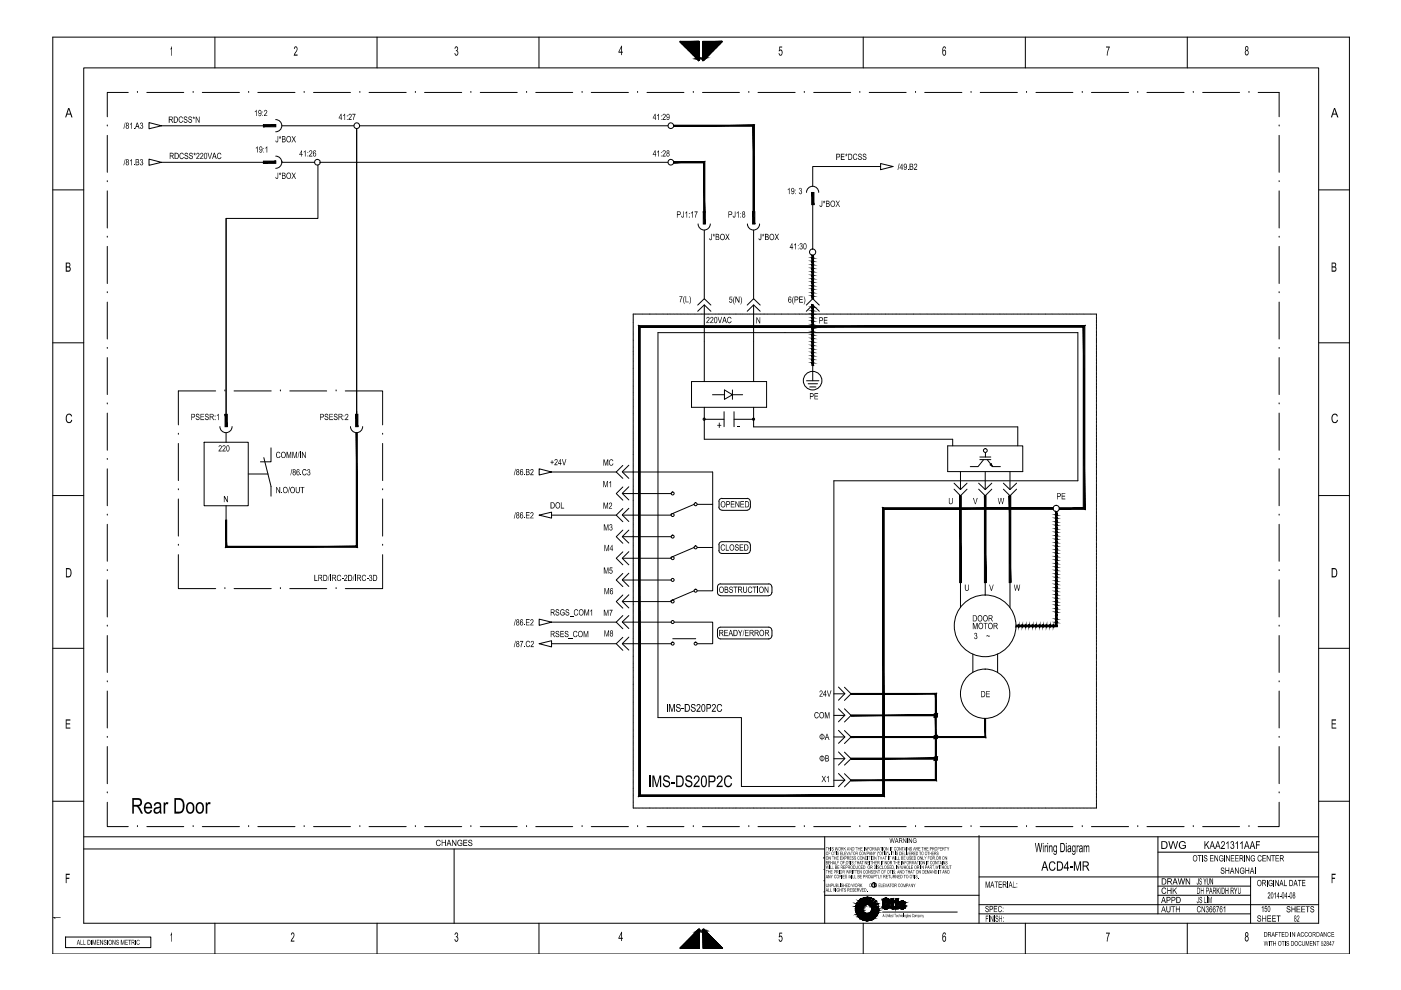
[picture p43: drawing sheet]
<svg xmlns="http://www.w3.org/2000/svg" width="297mm" height="210mm" viewBox="0 0 297 210" stroke-linecap="round" stroke-linejoin="round" font-family="sans-serif">
<!-- layer: 1 -->
<g fill="none" stroke="#000" stroke-width=".21">
<path d="M31.6 26l2.6 .7-2.6 .6zM34.2 34.4l-2.6 .7v-1.4l2.6 .7h21.7M34.2 26.7h21.7M58.5 33.1a1.29 1.29 0 0 1 1.2 1.3 1.29 1.29 0 0 1-1.2 1.3M58.5 25.4a1.29 1.29 0 0 1 1.2 1.2 1.29 1.29 0 0 1-1.2 1.3M59.8 34.4h.1M59.8 26.7h15.2M59.8 34.4h6.9M67.4 35v11.3h-19.5v41.5M67.9 34.4h73.7M75.6 27.3v62.9M76.3 26.7h65.3"/>
<path d="M142.8 26.7h17v9.3M142.8 34.4h6.5v1.6M186.7 34.7l2.6 .6-2.6 .7zM186.7 35.3h-14.4v4.2M47.9 46.3v42.9M148 47.5a1.29 1.29 0 0 0 1.3 1.3 1.29 1.29 0 0 0 1.3-1.3M149.3 48.8v14.5M158.5 47.5a1.29 1.29 0 0 0 1.3 1.3 1.29 1.29 0 0 0 1.3-1.3M159.8 48.8v14.5M172.3 40.8v12M173.6 40.8a1.29 1.29 0 0 0-1.3-1.3 1.29 1.29 0 0 0-1.3 1.3M147.9 64.7l1.4-1.4 1.4 1.4"/>
<path d="M147.9 66l1.4-1.4 1.4 1.4M149.3 64.6v16.3M158.4 64.7l1.4-1.4 1.4 1.4M158.4 66l1.4-1.4 1.4 1.4M159.8 64.6v16.3M171 64.7l1.3-1.4 1.4 1.4M171 66l1.3-1.4 1.4 1.4M172.3 72.2v8.5M43.3 93.8h9.3v13.4h-9.3zM46.6 90.4a1.29 1.29 0 0 0 1.3 1.3 1.29 1.29 0 0 0 1.3-1.3M47.9 91.8v2M55.9 97l1.6 6.1v2.1"/>
<path d="M57.5 95v2.9h-2.3M74.3 90.4a1.29 1.29 0 0 0 1.3 1.3 1.29 1.29 0 0 0 1.3-1.3M114.3 99.4l2.6 .7-2.6 .6zM132.1 98.7l-1.4 1.4 1.4 1.3M133.3 98.6l-1.4 1.4 1.4 1.4M146.6 80.9h15.9v5.5h-15.9zM149.3 86.4v6.7h52.7v1.4M149.3 88.9h4.2M151.1 83.7h2.5M153.5 87.3v3.2M153.6 82.7l1.7 1-1.7 1zM155.3 83.7h2.2"/>
<path d="M155.3 82.7v2M155.6 87.3v3.2M155.6 88.9h4.2M159.8 86.4v4.1h56v4M171 80.7h2.6M171.3 81.4h2M171.7 82h1.3M200.9 94.5h15.9v5.5h-15.9zM203.6 100v3.8M207.7 96.9h2.4M207.7 97.5h2.4M208.5 97.5l-1.1 1.4h-1.7"/>
<path d="M208.9 100v3.8l-1.4-1.4M208.9 95.9v1M209.3 97.5l1.2 1.4h1.6M209.9 98.6l.3-.3 .2 .6zM214.1 100v3.8M47.9 107.2v8.7M114.3 109.2l2.6-.6v1.3zM116.9 109.2h13.8M116.9 100.1h13.8M132 104.6h2.3M132 109.2h2.3M132 113.8h2.3"/>
<path d="M132 118.4h2.3M132 100.1h2.3M132.1 103.3l-1.4 1.3 1.4 1.4M132.1 107.8l-1.4 1.4 1.4 1.4M132.1 112.4l-1.4 1.4 1.4 1.4M132.1 117l-1.4 1.4 1.4 1.4M133.3 103.2l-1.4 1.4 1.4 1.4M133.3 107.8l-1.4 1.4 1.4 1.4M133.3 112.4l-1.4 1.4 1.4 1.3M133.3 117l-1.4 1.4 1.4 1.4M187.3 114.4v4.6M202.3 102.4l1.3 1.4 1.4-1.4"/>
<path d="M202.3 103.7l1.3 1.4M203.6 105.1v23.7M205 103.7l-1.4 1.4M207.5 103.7l1.4 1.4 1.4-1.4M208.9 105.1v21.1M212.7 103.7l1.4 1.4 1.4-1.4M212.7 102.4l1.4 1.4 1.4-1.4M214.1 105.1v23.7M114.3 131.3l2.6 .6-2.6 .7zM114.3 136.5l2.6-.7v1.4zM116.9 131.9h13.8M116.9 136.5h13.8"/>
<path d="M132 123h2.3M132 127.6h2.3M132 131.9h2.3M132 136.5h2.3M132.1 121.6l-1.4 1.4 1.4 1.4M132.1 126.2l-1.4 1.4 1.4 1.3M132.1 130.5l-1.4 1.4 1.4 1.4M132.1 135.1l-1.4 1.4 1.4 1.4M133.3 121.5l-1.4 1.4 1.4 1.4M133.3 126.1l-1.4 1.4 1.4 1.4M133.3 130.5l-1.4 1.4 1.4 1.4M133.3 135.1l-1.4 1.4 1.4 1.3"/>
<path d="M187.3 122.6v4.6M187.3 134.1v4.5M206.3 138.7v3.9M211.5 138.7v3.9M176.8 156.3h2.3M176.8 151.7h2.3M176.8 147.1h2.3M177.8 150.3l1.3 1.3-1.3 1.4M177.8 154.9l1.3 1.4-1.3 1.3M177.8 159.4l1.3 1.4-1.3 1.4M177.8 145.7l1.3 1.4-1.3 1.4M179 150.3l1.4 1.4-1.4 1.4"/>
<path d="M179 154.9l1.4 1.4-1.4 1.3M179 159.5l1.4 1.4-1.4 1.3M179 145.7l1.4 1.4-1.4 1.4M180.4 156.3h18M180.4 151.7h18M198.1 151.3h.6v.7h-.6zM198.1 156h.6v.6h-.6zM176.8 165.4h2.3M176.8 160.9h2.3M177.8 164l1.3 1.4-1.3 1.4M179 164l1.4 1.4-1.4 1.4M180.4 165.4h18"/>
<path d="M180.4 160.9h18M198.1 160.5h.6v.7h-.6z"/>
<circle cx="67.3" cy="34.4" r=".6"/>
<circle cx="75.6" cy="26.6" r=".62"/>
<circle cx="142.2" cy="34.4" r=".62"/>
<circle cx="142.2" cy="26.6" r=".62"/>
<circle cx="172.3" cy="53.4" r=".66"/>
<circle cx="149.3" cy="88.9" r=".23"/>
<circle cx="159.8" cy="88.9" r=".23"/>
<circle cx="172.3" cy="80.7" r="1.97"/>
<circle cx="208.9" cy="95.5" r=".4"/>
<circle cx="223.9" cy="107.8" r=".66"/>
<circle cx="208.9" cy="132.7" r="6.5"/>
<circle cx="208.9" cy="147.1" r="5.2"/>
</g>
<!-- layer: 5 -->
<g fill="#000">
<path d="M26.5 33.7l-.2 1.4h-.1zM26.5 26l-.2 1.3h-.1zM27.6 34l.4-.3v1.4h-.2v-1.1l-.2 .2zM27.6 26.3l.4-.3v1.3h-.2v-1l-.2 .2zM28.4 34.8h.1v.3h-.1zM28.4 27.1l.1 .2zM29.7 33.9l.1-.1a.32 .32 0 0 1 .5 .1 .32 .32 0 0 1-.1 .4l.1 .2v.3a.27 .27 0 0 1-.3 .3 .27 .27 0 0 1-.2-.4 .24 .24 0 0 0 .3 .2 .24 .24 0 0 0 .2-.4 .24 .24 0 0 0-.4-.1v-.1a.2 .2 0 0 0 .3-.1 .2 .2 0 0 0-.1-.3 .2 .2 0 0 0-.3 .2h-.1zM29.7 26.1l.2-.1a.33 .33 0 0 1 .4 .2 .33 .33 0 0 1-.1 .4l.1 .1v.4a.27 .27 0 0 1-.3 .2 .27 .27 0 0 1-.2-.4 .24 .24 0 0 0 .3 .2 .24 .24 0 0 0 .2-.3 .24 .24 0 0 0-.4-.1l.2-.2a.18 .18 0 0 0 .1-.2 .18 .18 0 0 0-.3-.1 .18 .18 0 0 0-.1 .2l-.1-.1zM38.1 24.8l.5-.1 .2 .3-.2 .1a.35 .35 0 0 0-.5-.2 .35 .35 0 0 0-.1 .5l.2 .5h.3l.2-.3h.1l-.1 .2-.2 .2-.5-.1-.1-.7zM38.2 32.6l.3-.2a.29 .29 0 0 1 .3 .1 .29 .29 0 0 1 0 .3l-.2-.3-.3 .1-.1 .7 .1 .2a.31 .31 0 0 0 .3 .1 .31 .31 0 0 0 .2-.3l.2 .1-.3 .3-.5-.1-.2-.5zM39 24.8l.6-.1 .1 .2-.1 .2a.23 .23 0 0 0-.1-.3 .23 .23 0 0 0-.3 .2 .23 .23 0 0 0 .2 .2l.3 .2v.5l-.5 .1-.3-.3 .1-.1a.29 .29 0 0 0 .3 .4 .29 .29 0 0 0 .3-.4 .29 .29 0 0 0-.4-.2 .35 .35 0 0 1-.2-.6zM39.2 32.5l.3-.1a.24 .24 0 0 1 .3 0 .24 .24 0 0 1 0 .4l-.1-.2h-.2a.21 .21 0 0 0-.2 .2 .21 .21 0 0 0 .3 .1l.3 .3v.4l-.5 .1-.3-.3v-.1h.2a.27 .27 0 0 0 .2 .3 .27 .27 0 0 0 .3-.3 .27 .27 0 0 0-.4-.2l-.3-.2z"/>
<path d="M40 24.8l.5-.1 .2 .2-.1 .2a.23 .23 0 0 0-.2-.3 .23 .23 0 0 0-.3 .2 .23 .23 0 0 0 .3 .2l.3 .2v.5l-.6 .1-.2-.4 .2 .1a.27 .27 0 0 0 .3 .2 .27 .27 0 0 0 .2-.4 .27 .27 0 0 0-.4-.1l-.3-.3zM40.2 32.5l.4-.1 .3 .4-.5-.2a.2 .2 0 0 0-.2 .2 .2 .2 0 0 0 .3 .1l.3 .2 .1 .5-.3 .1h-.3l-.2-.4h.1a.27 .27 0 0 0 .3 .3 .27 .27 0 0 0 .3-.3 .27 .27 0 0 0-.4-.2l-.3-.2zM40.9 24.8l.1 .1v-.2h.2l-.1 .2 .2-.1v.2h-.1l.1 .2h-.1l-.1-.1-.2 .1 .1-.2h-.1zM41.1 32.5l.1 .1v-.2h.1v.2l.2-.1-.1 .4-.1-.1-.1 .1h-.1l.1-.2zM41.5 24.7l.7 1v-1h.1v1.3h-.1l-.6-1v1h-.1zM41.7 32.5l.4-.1 .2 .2v.4l-.5 .6h.5v.1h-.7l.5-.7a.22 .22 0 0 0 .1-.3 .22 .22 0 0 0-.3-.2 .22 .22 0 0 0-.1 .3h-.2zM42.5 32.6l.2-.2 .4 .2v.4l-.5 .6h.5v.1h-.7l.5-.8a.24 .24 0 0 0 0-.4 .24 .24 0 0 0-.3 .3h-.2zM44 32.4h.2l.3 1.2 .3-1.2h.2l-.5 1.3h-.1zM46.2 32.5l.5-.1 .2 .3h-.1a.4 .4 0 0 0-.6 0 .4 .4 0 0 0 0 .6 .3 .3 0 0 0 .3 .3 .3 .3 0 0 0 .3-.3h.2l-.1 .1-.3 .3-.5-.2-.1-.7zM54.3 23.3l.1 1.3h-.1v-1l-.3 .2zM54.5 31l.1 1.3h-.1v-1l-.3 .2zM56.6 31l.1 1.3h-.2v-1l-.2 .2z"/>
<path d="M56 23.5l.3-.2 .3 .2v.4l-.5 .6h.6v.1h-.7l.5-.9a.21 .21 0 0 0-.2-.3 .21 .21 0 0 0-.2 .3h-.1zM58.9 36.6h.1v1a.27 .27 0 0 1-.3 .3 .27 .27 0 0 1-.2-.4l.1 .2a.17 .17 0 0 0 .2 0 .17 .17 0 0 0 .1-.2zM58.9 28.9h.1v.9a.31 .31 0 0 1-.3 .4 .31 .31 0 0 1-.3-.4l.2 .1a.17 .17 0 0 0 .2 .1 .17 .17 0 0 0 .1-.2zM59.2 36.7l.2 .1-.1-.2h.2l-.1 .2 .2-.1v.2h-.1l.1 .2-.2-.1-.1 .1h-.1l.1-.2h-.1zM59.3 28.8h.2l-.1 .3 .2-.1v.1l-.1 .1v.2l-.1-.2-.1 .2-.1-.1zM61.8 36.6h.2l.3 .5 .4-.5-.3 .6 .4 .7h-.2l-.3-.5-.4 .5h-.1l.4-.6zM61.8 28.9h.2l.3 .5 .4-.5-.3 .6 .4 .7h-.2l-.3-.6-.4 .6h-.1l.4-.7zM64.4 32.2l.4-.3v1.3h-.1v-1l-.3 .1zM65.6 32l.1-.1a.4 .4 0 0 1 .5 .3 .4 .4 0 0 1-.2 .5l-.3 .3h.5v.2h-.7l.5-.7a.22 .22 0 0 0 0-.4 .22 .22 0 0 0-.3 .2h-.2zM73 24.1h.2v1.3h-.2v-1l-.3 .2zM74 24.2l.4-.1 .2 .2-.1 .4-.4 .5 .5 .1v.1h-.7l.5-.7a.23 .23 0 0 0 0-.4 .23 .23 0 0 0-.4 .2h-.1zM74.7 24.1h.7l-.4 1.3h-.1v-.4l.3-.7h-.5z"/>
<path d="M139.6 31.9l.1 1.3h-.1v-1l-.3 .1zM139.6 24.1l.1 1.3h-.1v-1l-.3 .2zM140.5 32l.1-.1a.42 .42 0 0 1 .6 .3 .42 .42 0 0 1-.3 .5l-.3 .3h.6v.2h-.8l.5-.8a.22 .22 0 0 0 0-.4 .22 .22 0 0 0-.3 .3h-.1zM140.6 24.2a.44 .44 0 0 1 .6 .3 .44 .44 0 0 1-.4 .5l-.2 .3h.6v.1h-.8l.6-.9a.21 .21 0 0 0-.2-.2 .21 .21 0 0 0-.2 .2h-.1zM178.3 32.6h.7v.2h-.6v.3h.6v.2h-.6v.4h.7v.2h-.8zM179.4 32.6h.1v.2l.1-.1 .1 .2h-.2v.2l-.1-.2-.1 .2zM181 32.7l.5-.1 .3 .3h-.2a.42 .42 0 0 0-.6 0 .42 .42 0 0 0 0 .6l.4 .3 .2-.4 .2 .1-.2 .4h-.5l-.2-.4zM182 32.7l.5-.1 .2 .3-.1 .1a.25 .25 0 0 0-.3-.3 .25 .25 0 0 0-.2 .3 .25 .25 0 0 0 .3 .1l.3 .3-.1 .5h-.5l-.2-.4 .5 .3a.28 .28 0 0 0 .2-.4 .28 .28 0 0 0-.4-.1l-.2-.2zM183 32.7l.5-.1 .2 .3-.2 .1a.23 .23 0 0 0-.2-.3 .23 .23 0 0 0-.2 .3 .23 .23 0 0 0 .3 .1l.3 .3-.1 .5h-.5l-.2-.4 .5 .3a.28 .28 0 0 0 .2-.4 .28 .28 0 0 0-.5-.1l-.2-.2zM190.6 34.7h.1l-.3 1.3h-.1zM192.5 35.8h.1v.2h-.1zM193.9 34.8l.3-.1 .3 .2-.1 .4-.5 .6h.6v.1h-.7l.5-.8a.22 .22 0 0 0-.1-.4 .22 .22 0 0 0-.3 .3h-.1z"/>
<path d="M144.9 44.8h.1v1a.26 .26 0 0 1-.2 .4 .27 .27 0 0 1-.2-.5 .17 .17 0 0 0 .1 .3 .18 .18 0 0 0 .2-.3zM145.6 44.8h.1v1.3h-.1v-1l-.3 .2zM146.5 45.1l.4-.3v1.3h-.1v-1l-.3 .2zM147.2 44.8h.7l-.4 1.3h-.1v-.4l.4-.7h-.6zM150.8 49.6h.1v1a.26 .26 0 0 1-.3 .3 .26 .26 0 0 1-.1-.4 .18 .18 0 0 0 .2 .3 .17 .17 0 0 0 .1-.3zM151.1 49.7l.2 .1v-.2h.1v.2l.1-.1-.1 .4v-.1l-.2 .1-.1-.1 .2-.1zM153.8 49.6l.4 .5 .5-.5-.4 .6 .4 .7h-.2l-.3-.6-.3 .6h-.2l.4-.7zM155.8 44.8h.1v1.1a.3 .3 0 0 1-.3 .2 .3 .3 0 0 1-.3-.3l.2-.1v.1a.17 .17 0 0 0 .2 .2 .17 .17 0 0 0 .1-.3zM156.2 45.1l.4-.3v1.3h-.1v-1l-.3 .2zM161.3 49.6h.1v1a.25 .25 0 0 1-.3 .3 .25 .25 0 0 1-.1-.4 .17 .17 0 0 0 .1 .3 .18 .18 0 0 0 .2-.3zM161.6 49.7l.2 .1v-.2l.1 .2 .1-.1-.1 .2v.2l-.1-.1-.1 .1-.1-.1zM164.3 49.6h.1l.3 .5 .3-.5h.2l-.4 .6 .4 .7h-.2l-.3-.6-.3 .6h-.2l.4-.7z"/>
<path d="M167.3 39.8l.1 1.3h-.1v-1l-.3 .2zM168.7 51.6l.1 1.3h-.2v-1l-.2 .1zM169.5 39.9a.32 .32 0 0 1 .4 .1 .32 .32 0 0 1 0 .4l.2 .3-.1 .3a.34 .34 0 0 1-.4 .1 .34 .34 0 0 1-.3-.3l.2 .1a.21 .21 0 0 0 .3 .1 .21 .21 0 0 0 .1-.3l-.3-.2v-.1a.2 .2 0 0 0 .3-.2 .2 .2 0 0 0-.2-.2 .2 .2 0 0 0-.2 .2h-.1zM169.6 51.6h.3l.2 .1 .1 .3-.2 .2 .2 .4-.4 .3-.3-.2 .1-.2a.25 .25 0 0 0 .4 .2 .25 .25 0 0 0 .1-.3 .25 .25 0 0 0-.3-.2v-.1a.2 .2 0 0 0 .2-.1 .2 .2 0 0 0-.1-.3 .2 .2 0 0 0-.3 .2h-.1zM174.2 42.5h.1v1a.31 .31 0 0 1-.3 .4 .31 .31 0 0 1-.2-.4h.1a.19 .19 0 0 0 .2 .2 .19 .19 0 0 0 .1-.3zM174.5 42.7l.2 .1v-.3l.1 .3 .1-.1 .1 .1h-.2l.1 .2v.1l-.2-.2-.1 .2 .1-.3zM177.2 42.5h.1l.3 .6 .5-.6-.4 .7 .4 .7h-.2l-.3-.6-.3 .6h-.2l.5-.7zM144 62.8h.7l-.4 1.3h-.1v-.4l.3-.8h-.5zM145 62.8h.2l-.2 1 .2 .7-.4-.7zM145.3 62.8h.2v1.2h.5v.1h-.7zM146.1 62.8l.4 .5-.2 1.2h-.2l.3-1.1zM149.8 67.3l.2-.1 .4 .1v.4l-.5 .7h.5v.1h-.7l.6-.8a.21 .21 0 0 0-.1-.3 .21 .21 0 0 0-.3 .2h-.1z"/>
<path d="M150.7 67.3a.38 .38 0 0 1 .5 .1 .38 .38 0 0 1-.1 .5l-.3 .5h.5v.1h-.7l.4-.7a.22 .22 0 0 0 .2-.3 .22 .22 0 0 0-.3-.2 .22 .22 0 0 0-.2 .3h-.1zM152.2 67.2h.1l.3 1.2 .4-1.2h.1l-.4 1.3h-.2zM154.7 62.9h.6v.1h-.5l-.1 .4a.39 .39 0 0 1 .5 .2 .39 .39 0 0 1-.1 .5 .39 .39 0 0 1-.5-.1v-.2h.1a.24 .24 0 0 0 .4 .2 .24 .24 0 0 0 0-.4l-.1-.1h-.4zM154.3 67.3l.5-.1 .3 .3-.1 .1-.2-.2-.2-.1-.3 .3v.5l.2 .3h.3l.2-.4 .1 .1-.1 .2-.2 .2a.7 .7 0 0 1-.6-.4 .7 .7 0 0 1 .1-.8zM155.7 62.9l-.2 1 .3 .7-.4-.7 .1-.6zM155.9 62.9h.2l.5 1v-1h.2v1.3h-.2l-.5-1v1h-.2zM157 62.9l.3 .6-.2 1.1 .1-1.1zM160.4 67.3l.7 1v-1h.1v1.3l-.7-1v1h-.1zM168.2 62.9h.1l-.2 1 .2 .7-.3-.7zM169.4 62.9h.8v.1h-.6v.4h.6v.2h-.6v.4h.6v.2h-.8zM170.4 62.9l.3 .6v.6l-.2 .5 .1-1.1zM174.7 67.3h.7v.1h-.6v.4h.6v.2h-.6v.4h.6v.2h-.7z"/>
<path d="M41.6 87.8l.2-.1 .4 .1 .1 .3h-.2a.25 .25 0 0 0-.2-.3 .25 .25 0 0 0-.2 .4 .25 .25 0 0 0 .3 .1l.2 .1 .1 .3a.4 .4 0 0 1-.4 .4 .4 .4 0 0 1-.4-.5h.1a.28 .28 0 0 0 .3 .4 .28 .28 0 0 0 .3-.4 .28 .28 0 0 0-.4-.2l-.3-.2zM42.5 87.8h.8v.1h-.7v.4h.6v.1h-.6v.5h.7v.2h-.8zM43.5 87.8l.4-.1a.25 .25 0 0 1 .3 .2 .25 .25 0 0 1-.1 .2l-.1-.2a.24 .24 0 0 0-.3 .1 .24 .24 0 0 0 0 .3 .24 .24 0 0 0 .3 0l.3 .2-.2 .5h-.5l-.2-.2 .2-.2a.26 .26 0 0 0 .1 .4 .26 .26 0 0 0 .4-.2 .26 .26 0 0 0-.2-.3l-.4-.2zM46.2 87.8h.2v1.3h-.2v-1.1l-.2 .2zM46.4 94.5l.2-.1 .4 .1v.5l-.5 .5h.5v.2h-.7l.5-.7a.24 .24 0 0 0 .1-.4 .24 .24 0 0 0-.4 .2h-.1zM47.2 94.5l.4-.1 .2 .2v.4l-.5 .5h.6v.2h-.8l.5-.7a.22 .22 0 0 0 0-.4 .22 .22 0 0 0-.3 .2h-.1zM58.6 96l.2-.2h.4l.3 .3-.2 .1a.36 .36 0 0 0-.5-.2 .36 .36 0 0 0-.1 .6v.2a.3 .3 0 0 0 .4 .2 .3 .3 0 0 0 .2-.4 .36 .36 0 0 1-.2 .5 .36 .36 0 0 1-.5-.2l-.1-.3zM60.8 95.8h.2l.3 1.1 .3-1.1h.1v1.3h-.1v-1.1l-.3 1.1h-.1l-.3-1.1v1.1h-.1zM62 95.8h.2l.3 1.1 .3-1.1h.2v1.3h-.2v-1.1l-.3 1.1h-.1l-.3-1.1v1.1h-.1zM63.4 95.8h.1l-.4 1.3zM63.6 95.8h.2v1.3h-.2zM64 95.8l.7 1v-1h.1v1.3l-.7-1v1h-.1z"/>
<path d="M68.9 87.8h.5l.2 .2-.1 .1a.26 .26 0 0 0-.3-.3 .26 .26 0 0 0-.2 .3 .26 .26 0 0 0 .4 .2l.2 .2v.4l-.2 .2h-.3a.27 .27 0 0 1-.2-.2 .27 .27 0 0 1 0-.3l.2 .3a.27 .27 0 0 0 .4-.2 .27 .27 0 0 0-.4-.3l-.3-.2zM69.8 87.8h.8v.1h-.7v.4h.6v.1h-.6v.5h.7v.2h-.8zM70.9 87.8l.3-.1a.25 .25 0 0 1 .3 .2 .25 .25 0 0 1-.1 .2l-.1-.2a.25 .25 0 0 0-.3 0 .25 .25 0 0 0 0 .4 .25 .25 0 0 0 .3 0l.3 .3-.2 .4h-.5l-.1-.2 .1-.2a.29 .29 0 0 0 .2 .4 .29 .29 0 0 0 .3-.3 .29 .29 0 0 0-.4-.3l-.2-.2zM73.3 87.9l.1-.1a.47 .47 0 0 1 .5 .4 .47 .47 0 0 1-.4 .5l-.2 .2h.5v.2h-.6l.5-.8a.22 .22 0 0 0-.1-.4 .22 .22 0 0 0-.3 .2h-.1zM117 97.6h.1v.3h.3v.2h-.3v.3h-.1v-.3h-.3v-.2h.3zM117.6 97.5l.1-.1a.43 .43 0 0 1 .5 .3 .43 .43 0 0 1-.3 .5l-.2 .3h.5v.1h-.7l.5-.6a.24 .24 0 0 0 .2-.3 .24 .24 0 0 0-.3-.2 .24 .24 0 0 0-.2 .2h-.1zM119.1 97.3h.2l.3 1.2 .3-1.2h.2l-.4 1.3h-.2zM127.9 97.4h.3l.3 1.1 .2-1.1h.3v1.3h-.2v-1.1l-.3 1.1h-.1l-.3-1.1v1.1h-.2zM129.3 97.5l.5-.1 .2 .3-.1 .1a.38 .38 0 0 0-.6-.1 .38 .38 0 0 0 0 .6l.2 .3h.3l.1-.3h.2l-.3 .4-.5-.1-.2-.3zM152.4 89.6h.2v.5h.3v.2h-.3v.4h-.2v-.4h-.3v-.2h.3zM156.4 90.3h.5v.2h-.5zM172.7 83.4h.8v.1h-.7v.4h.6v.2h-.6v.4h.7v.2h-.8z"/>
<path d="M47.5 105.2h.1l.6 1v-1h.1v1.3h-.2l-.5-1v1h-.1zM58.6 103.3l.6 1v-1h.2v1.3h-.2l-.5-1.1v1.1h-.1zM59.7 104.4h.1v.2h-.1zM61.4 103.2h.1l-.4 1.4zM61.9 99.4h.1l-.4 1.4zM62.7 103.3h.1l.1 1 .2 .1 .3-.1v-1h.2v.8l-.3 .5h-.3l-.2-.2zM63.7 100.6h.2v.2h-.2zM63.7 103.3h.8v.1h-.3v1.2h-.2v-1.2h-.3zM64.2 99.6l.6-.1 .2 .3-.2 .1a.35 .35 0 0 0-.5-.2 .35 .35 0 0 0-.1 .5l.1 .3 .2 .2 .4-.4a.34 .34 0 0 1-.1 .5 .34 .34 0 0 1-.5-.1l-.2-.5zM65.2 99.6l.1-.1a.32 .32 0 0 1 .4 .1 .32 .32 0 0 1-.1 .5l.2 .1-.1 .6h-.5l-.1-.3 .1-.1a.25 .25 0 0 0 .4 .2 .25 .25 0 0 0 .1-.3 .25 .25 0 0 0-.3-.1v-.2a.2 .2 0 0 0 .2-.2 .2 .2 0 0 0-.3-.1l-.2 .1zM109.3 99.4l-.2 1.4h-.2zM109.3 108.6l-.2 1.3h-.2z"/>
<path d="M111.1 100.5h.2v.3h-.2zM111.1 109.7l.2 .2zM111.5 108.6h.8v.2h-.7v.3h.6v.2h-.6v.5h.7v.1h-.8zM112.5 99.6l.1-.1a.35 .35 0 0 1 .5 .1 .35 .35 0 0 1-.1 .5l-.4 .5h.5v.2h-.7l.5-.8a.24 .24 0 0 0 .2-.2 .24 .24 0 0 0-.3-.2 .24 .24 0 0 0-.2 .2h-.1zM112.5 108.7l.4-.1 .2 .2-.1 .4-.4 .6h.5v.1h-.7l.5-.8a.2 .2 0 0 0-.1-.3 .2 .2 0 0 0-.2 .2h-.1zM118.9 106.5h.2v1.2h.5v.1h-.7zM127.9 102h.2l.3 1.1 .3-1.1h.2v1.3h-.2v-1.1l-.2 1.1h-.2l-.3-1.1v1.1h-.1zM127.9 106.6h.3l.3 1.1 .2-1.1h.2v1.3h-.1v-1.1l-.3 1.1h-.1l-.3-1.1v1.1h-.2zM128 111.2h.2l.3 1.1 .3-1.1h.2v1.3h-.1v-1.1l-.3 1.1h-.1l-.3-1.2v1.2h-.2zM128.2 115.5h.1l.3 1.1 .4-1.1h.1v1.3h-.1v-1.1l-.3 1.1h-.1l-.3-1.1v1.1h-.1zM129.3 111.3l.2-.2 .3 .2-.1 .5 .2 .3-.3 .4-.4-.2v-.2h.1a.23 .23 0 0 0 .3 .2 .23 .23 0 0 0 .1-.3 .23 .23 0 0 0-.3-.2l.1-.1a.2 .2 0 0 0 .2-.2 .2 .2 0 0 0-.3-.2l-.1 .2h-.1zM129.4 102h.2v1.3h-.2v-1l-.2 .2z"/>
<path d="M129.2 106.7l.1-.1 .4 .1 .1 .4-.5 .6h.5v.2h-.7l.5-.8a.21 .21 0 0 0-.1-.4 .21 .21 0 0 0-.2 .3l-.2-.1zM153 115.5l.5-.1 .2 .4h-.1a.36 .36 0 0 0-.6-.1 .36 .36 0 0 0 0 .5l.2 .4h.2l.2-.3 .1 .1-.3 .4-.5-.2-.1-.7zM153.9 115.4h.1v1.2h.5v.2h-.6zM155 106.3h.7v.1h-.6v.4h.6v.2h-.6v.4h.7v.2h-.8zM155.9 115.6l.2-.2h.3l.2 .3-.1 .1a.22 .22 0 0 0-.2-.3 .22 .22 0 0 0-.2 .2 .22 .22 0 0 0 .1 .3l.4 .2v.4l-.5 .2-.3-.3 .1-.2 .1 .2 .3 .1a.25 .25 0 0 0 .2-.4 .25 .25 0 0 0-.4-.1l-.3-.2zM155.9 106.3h.2l.5 1v-1h.2v1.3h-.2l-.5-1v1h-.2zM156.8 115.4h.8v.2h-.6v.4h.5v.1h-.5v.5h.6v.2h-.8zM157 106.3h.7v.1h-.6v.4h.6v.2h-.6v.4h.7v.2h-.8zM201.2 105.6h.1v.8a.29 .29 0 0 0 .3 .4 .29 .29 0 0 0 .3-.5v-.7h.1l-.1 1.2-.3 .1-.3-.1zM206.3 105.6h.2l.3 1.2 .3-1.2h.2l-.4 1.3h-.2zM211.6 105.6h.1l.2 1.1 .2-1.1h.2l.2 1.1 .2-1.1h.2l-.3 1.3h-.1l-.3-1.2-.2 1.2h-.1zM225.1 104.6h.8v.1h-.7v.4h.6v.2h-.6v.4h.7v.2h-.8z"/>
<path d="M66.6 121.9h.2v1.1h.5v.2h-.7zM69.8 121.8l-.3 1.4zM70 121.9h.2v1.3h-.2zM71.6 122l.5-.1 .2 .2-.1 .1a.36 .36 0 0 0-.6-.1 .36 .36 0 0 0 0 .5l.1 .4a.29 .29 0 0 0 .3 0 .29 .29 0 0 0 .2-.3l.2 .1-.3 .4-.6-.2-.1-.7zM72.4 122.6h.4v.2h-.4zM73 122l.4-.1 .2 .2v.4l-.5 .5h.5v.2h-.6v-.3l.4-.4a.23 .23 0 0 0 0-.4 .23 .23 0 0 0-.3 .2h-.1zM75.1 121.8l-.3 1.4zM75.3 121.9h.2v1.3h-.2zM76.8 122l.4-.2 .4 .4-.1 .1-.2-.3-.4 .2 .1 .8a.31 .31 0 0 0 .3 0 .31 .31 0 0 0 .2-.3 .35 .35 0 0 1-.1 .5 .35 .35 0 0 1-.5-.1l-.2-.3zM77.7 122.6h.4v.2h-.4zM78.3 122l.2-.1 .3 .1 .1 .3-.2 .2 .2 .1v.3a.28 .28 0 0 1-.4 .3 .28 .28 0 0 1-.1-.4 .25 .25 0 0 0 .3 .2 .25 .25 0 0 0 .1-.3 .25 .25 0 0 0-.3-.1v-.2a.2 .2 0 0 0 .3-.1 .2 .2 0 0 0-.2-.3 .2 .2 0 0 0-.2 .3l-.2-.1zM109.3 131.3l-.2 1.3h-.2z"/>
<path d="M109.3 135.8l-.2 1.4h-.2zM110.3 135.9h.6l-.4 1.3h-.1v-.4l.4-.7h-.5zM111.1 132.4l.2 .2zM111.1 137h.2v.2h-.2zM111.5 131.3h.8v.1h-.7v.5h.6v.1h-.6v.5h.7v.1h-.8zM111.6 136l.5-.2 .3 .4-.2 .1v-.2a.49 .49 0 0 0-.6 .4 .49 .49 0 0 0 .5 .5l.1-.3 .2 .1-.3 .4h-.4l-.2-.3zM112.5 131.4l.4-.1 .2 .1v.5l-.5 .6h.5v.1h-.7l.5-.7a.22 .22 0 0 0 .1-.3 .22 .22 0 0 0-.3-.2 .22 .22 0 0 0-.1 .3h-.1zM112.6 136l.4-.1 .2 .2-.1 .5-.4 .4h.5v.2h-.7l.5-.7a.23 .23 0 0 0 .1-.3 .23 .23 0 0 0-.2-.2 .23 .23 0 0 0-.2 .3l-.2-.1zM117.8 129.3l.4-.1a.25 .25 0 0 1 .3 .1 .25 .25 0 0 1-.1 .3 .24 .24 0 0 0-.3-.3 .24 .24 0 0 0-.1 .4 .24 .24 0 0 0 .3 .1l.3 .2-.1 .3a.42 .42 0 0 1-.4 .2 .42 .42 0 0 1-.4-.4l.2-.1a.3 .3 0 0 0 .2 .3 .3 .3 0 0 0 .4-.2l-.7-.4zM117.9 133.9l.4-.1 .2 .4-.3-.3a.2 .2 0 0 0-.2 .2 .2 .2 0 0 0 .2 .2l.3 .2 .1 .3-.2 .3h-.4l-.3-.4 .4 .3a.26 .26 0 0 0 .4-.2 .26 .26 0 0 0-.4-.3l-.3-.3zM118.8 133.8h.7v.1h-.6v.4h.6v.2h-.6v.4h.7v.2h-.8zM118.8 129.4l.4-.2 .4 .1 .1 .2-.6-.2-.2 .4v.3l.3 .4 .4-.1v-.3h-.3v-.2h.4l-.1 .6-.5 .1-.3-.2z"/>
<path d="M119.8 133.9l.5-.1 .2 .2-.1 .2a.23 .23 0 0 0-.3-.3 .23 .23 0 0 0-.2 .3 .23 .23 0 0 0 .3 .1l.3 .3v.4l-.6 .1-.2-.4h.2v.2a.26 .26 0 0 0 .5-.1 .26 .26 0 0 0-.3-.3h-.1a.36 .36 0 0 1-.2-.6zM119.9 129.3l.3-.1h.3l.2 .2-.2 .2a.25 .25 0 0 0-.2-.3 .25 .25 0 0 0-.2 .3 .25 .25 0 0 0 .3 .2l.3 .2-.2 .5-.5-.1-.1-.2 .1-.2a.28 .28 0 0 0 .1 .4 .28 .28 0 0 0 .4-.1 .28 .28 0 0 0-.1-.4l-.4-.1zM120.6 135.3h.9v.2h-.9zM120.7 130.8l.9 .1zM121.6 133.9l.6-.1 .2 .2-.1 .2a.37 .37 0 0 0-.6-.2 .37 .37 0 0 0 0 .6l.2 .4h.2l.2-.4 .1 .1-.3 .4-.4-.1-.2-.3zM121.8 129.3l.5-.1 .3 .3-.2 .1a.37 .37 0 0 0-.5-.2 .37 .37 0 0 0-.1 .6l.3 .4 .2-.1 .1-.3 .2 .1-.2 .4h-.5l-.2-.4zM123.8 133.8h.1l.3 1.1 .4-1.1h.1v1.3h-.1v-1.1l-.3 1.1h-.1l-.3-1.1v1.1h-.1zM123.9 129.2h.2l.3 1.1 .3-1.1h.2v1.3h-.1v-1.1l-.3 1.1h-.2l-.2-1.1v1.1h-.2zM125.2 129.5l.3-.3v1.3h-.1v-1l-.2 .2zM128 120.3h.2l.3 1.2 .3-1.2h.2v1.3h-.1v-1.1l-.3 1.1h-.1l-.3-1.1v1.1h-.2zM128 129.3h.2l.3 1.1 .3-1.1h.2v1.3h-.1v-1.1l-.3 1.1h-.1l-.3-1.1v1.1h-.2zM128.2 124.7h.1l.3 1.1 .4-1.1h.1v1.3h-.1v-1.1l-.3 1.1h-.1l-.3-1.1v1.1h-.1z"/>
<path d="M128.2 133.6h.1l.3 1.1 .4-1.1h.1v1.4h-.1v-1.1l-.3 1.1h-.1l-.3-1.2v1.2h-.1zM129.3 120.3h.6v.2h-.5v.3a.43 .43 0 0 1 .5 .4 .43 .43 0 0 1-.4 .5l-.3-.2v-.2h.1a.24 .24 0 0 0 .4 .2 .24 .24 0 0 0 0-.4l-.1-.2-.4 .1zM129.2 129.3h.7l-.4 1.3h-.2l.1-.5 .3-.6h-.5zM153.6 133.6h.7v.1h-.6v.4h.6v.1h-.6v.5h.7v.2h-.8zM154.7 124.5l.5-.1 .2 .4-.4-.3a.23 .23 0 0 0-.2 .3 .23 .23 0 0 0 .3 .1l.2 .1 .1 .4-.1 .2-.3 .1-.4-.2v-.2l.3 .2a.25 .25 0 0 0 .4-.2 .25 .25 0 0 0-.4-.2l-.3-.3zM155.5 124.4h.9v.1h-.4v1.2h-.1v-1.2h-.4zM156.5 133.6h.1l.3 .6 .5-.6-.4 .7v.6h-.1v-.6zM157.7 133.5l-.2 1.4zM158 133.6h.7v.1h-.6v.4h.6v.1h-.6v.5h.6v.2h-.7zM157.5 124.4h.2v.7a.3 .3 0 0 0 .3 .5 .3 .3 0 0 0 .3-.5v-.7h.1l-.1 1.1-.3 .2-.4-.1zM158.8 124.5l.4-.1 .3 .4-.2-.1a.39 .39 0 0 0-.5 0 .39 .39 0 0 0-.1 .5l.1 .1a.3 .3 0 0 0 .3 .3 .3 .3 0 0 0 .3-.4l.1 .2-.2 .2-.3 .1-.3-.1-.1-.7zM159.6 124.4h.8v.1h-.3v1.2h-.2v-1.2h-.3z"/>
<path d="M160.6 124.4h.1v1.3h-.1zM162.1 124.4l.7 1v-1h.1v1.3l-.7-1v1h-.1zM204.6 124h.1v.7a.28 .28 0 0 0 .2 .4 .28 .28 0 0 0 .3-.3l.1-.8h.1v.9l-.4 .4-.4-.2zM206.3 132.1h.2l.3 1.1 .3-1.1h.2v1.3h-.2v-1.1l-.3 1.1h-.1l-.3-1.2v1.2h-.1zM206.6 134.4a.32 .32 0 0 1 .5-.1 .32 .32 0 0 1-.1 .5l.2 .2v.4l-.5 .1-.2-.3 .2-.1a.23 .23 0 0 0 .3 .2 .23 .23 0 0 0 .1-.3 .23 .23 0 0 0-.3-.1v-.2a.2 .2 0 0 0 .2-.2 .2 .2 0 0 0-.3 0zM208.5 132.1h.9v.1h-.4v1.2h-.1v-1.2h-.4zM209.2 134.7l.5 .1 .2-.1v.2h-.6l-.2 .1zM209.7 124h.2l.3 1.1 .3-1.1h.2l-.4 1.3h-.2zM215 124h.1l.2 1.1 .3-1.1h.1l.3 1.1 .2-1.1h.1l-.3 1.3h-.1l-.2-1.2-.3 1.2h-.2zM141.4 149.3h.1v1.6h-.1zM141.8 149.3h.3l.4 1.4 .3-1.4h.3v1.6h-.2v-1.4l-.3 1.4h-.2l-.4-1.4v1.4h-.2zM143.4 149.4l.6-.1 .3 .4h-.1l-.2-.2a.29 .29 0 0 0-.5 .1 .29 .29 0 0 0 .4 .3l.4 .3v.5l-.2 .2h-.5l-.2-.2-.1-.3h.2l.2 .3h.4l.1-.2-.1-.3-.7-.3z"/>
<path d="M144.5 150.2h.5v.2h-.5zM146.6 149.4l.6-.1 .3 .3v.1h-.2a.32 .32 0 0 0-.4-.3 .32 .32 0 0 0-.2 .4 .32 .32 0 0 0 .4 .2l.4 .3-.2 .6h-.6l-.3-.5 .6 .3a.31 .31 0 0 0 .3-.3 .31 .31 0 0 0-.4-.2l-.4-.3zM147.8 149.4l.2-.1 .4 .1 .1 .6-.6 .7h.6v.2h-.9l.7-1a.28 .28 0 0 0-.1-.5 .28 .28 0 0 0-.4 .4l-.1-.1zM151 149.5l.2-.2 .5 .1v.5l-.6 .8h.7v.2h-.9l.7-1.1a.26 .26 0 0 0-.2-.4 .26 .26 0 0 0-.3 .4l-.2-.1zM152.1 149.5l.3-.2h.4l.3 .3-.2 .1a.44 .44 0 0 0-.6-.2 .44 .44 0 0 0-.2 .6l.3 .6h.4l.1-.4 .2 .1-.1 .3-.2 .2h-.5l-.2-.2-.2-.5zM172.8 151.1l.5-.1 .2 .2 .1 .1-.2 .1-.1-.3h-.3l-.2 .3v.5l.2 .2h.3l.2-.3 .1 .1-.3 .4h-.4l-.2-.3zM173.8 146.6a.38 .38 0 0 1 .6 0 .38 .38 0 0 1-.2 .6l-.3 .4h.5v.1h-.7l.5-.7a.23 .23 0 0 0 0-.4 .23 .23 0 0 0-.3 .2h-.1zM174.9 151h.2l.3 1.1 .3-1.1h.2v1.3h-.2v-1.1l-.3 1.1h-.1l-.3-1.1v1.1h-.1zM175.3 146.4h.1l.4 1.2 .3-1.2h.2l-.4 1.3h-.2zM209.1 146.5h.8v.1h-.7v.5h.6v.1h-.6v.5h.7v.1h-.8zM34.7 170.1h.3v.4l.2-.4h.4l.1 .1-.1 .4a.46 .46 0 0 0-.6 .1 .46 .46 0 0 0 0 .5v1.3h-.3zM43.6 170.1h.3l.1 .3a.45 .45 0 0 1 .7-.2l-.2 .4a.47 .47 0 0 0-.5 .1 .47 .47 0 0 0 0 .5v1.3h-.4z"/>
<path d="M138.3 164.4h.4l.5 2.1 .6-2.1h.4v2.5h-.3v-2.1l-.5 2.1h-.3l-.5-2.1v2.1h-.3zM140.7 164.6l.4-.2h.5l.3 .3 .1 .4h-.2l-.3-.4h-.4l-.2 .2a.61 .61 0 0 0 .8 .6l.4 .5-.1 .6-.5 .3-.6-.1-.3-.4-.1-.3h.3l.1 .4 .3 .1 .5-.1 .1-.4-1.1-.7-.1-.5zM142.3 165.8h.8v.4h-.8zM145.5 164.6l.4-.2h.5l.3 .3v.4h-.2l-.3-.4h-.5a.46 .46 0 0 0 0 .6 .46 .46 0 0 0 .5 .2l.3 .1 .3 .5-.1 .5-.3 .3-.8-.1-.3-.7h.2l.2 .4 .4 .1a.46 .46 0 0 0 .4-.5 .46 .46 0 0 0-.6-.4l-.3-.1-.3-.3zM147.2 164.6l.7-.2 .4 .4-.1 .8-.8 1h1v.3h-1.4l.2-.6 .9-1.1-.2-.5h-.4l-.2 .4h-.2zM152.1 164.7l.2-.2 .5-.1 .3 .3 .1 .7-1 1.2h1v.3h-1.3l.2-.6 .6-.6 .3-.5a.39 .39 0 0 0-.4-.5 .39 .39 0 0 0-.4 .4h-.3zM153.7 164.7l.5-.3h.5l.3 .3 .2 .4-.2 .1-.3-.5h-.5l-.3 .2-.1 .5v.7l.3 .4 .5 .1 .2-.1 .2-.5 .3 .1-.4 .7-.7 .1-.5-.4-.2-1.3zM174.2 164.5h.2l.3 .5 .4-.5-.3 .6 .3 .7h-.1l-.3-.5-.4 .5h-.1l.4-.7zM175.6 164.5l.1 1.3h-.1v-1l-.3 .2z"/>
<path d="M26.7 33.9l.2-.2 .4 .2v.2l-.2 .2 .2 .2v.3a.36 .36 0 0 1-.6 .1 .36 .36 0 0 1 .2-.6l-.2-.2zM26.8 34.1a.2 .2 0 0 0 .4 0 .2 .2 0 0 0-.4 0zM26.8 34.7a.25 .25 0 0 0 .5 0 .25 .25 0 0 0-.5 0z"/>
<path d="M26.8 26.1l.2-.1a.33 .33 0 0 1 .3 .2 .33 .33 0 0 1-.2 .4l.2 .1v.4a.35 .35 0 0 1-.6 .1 .35 .35 0 0 1 .2-.6l-.2-.2zM26.8 26.3a.2 .2 0 0 0 .4 0 .2 .2 0 0 0-.4 0zM26.8 26.9a.25 .25 0 0 0 .5 0 .25 .25 0 0 0-.5 0z"/>
<path d="M29 26h.2l.4 1.3h-.2l-.1-.4h-.4l-.3 .4zM29.1 26.1l-.2 .7h.4z"/>
<path d="M28.8 33.7h.3a.35 .35 0 0 1 .4 .3 .35 .35 0 0 1-.1 .4l.1 .1v.4l-.7 .2zM28.9 33.9v.4h.2a.22 .22 0 0 0 .3-.2 .22 .22 0 0 0-.3-.2zM28.9 34.4v.5h.2a.23 .23 0 0 0 .3-.3 .23 .23 0 0 0-.3-.2z"/>
<path d="M35.8 24.7h.5a.36 .36 0 0 1 .3 .3 .36 .36 0 0 1-.3 .4l.4 .6h-.2l-.3-.6h-.2v.6h-.2zM36 24.8v.5h.3a.21 .21 0 0 0 .2-.3 .21 .21 0 0 0-.2-.2z"/>
<path d="M36 32.4l.8 .1v.4l-.3 .2 .4 .6h-.2l-.3-.6h-.3v.6h-.1zM36.1 32.6v.4h.4a.21 .21 0 0 0 .2-.2 .21 .21 0 0 0-.2-.2z"/>
<path d="M36.8 24.7l.8 .1 .1 .7-.2 .5h-.7zM37 24.8v1.1h.4l.2-.2v-.6l-.2-.2z"/>
<path d="M37 32.4h.6l.3 .3v.7l-.3 .3h-.6zM37.2 32.6v1l.4-.1 .1-.7-.2-.2z"/>
<path d="M43.4 32.4h.3l.2 .3-.1 1a.54 .54 0 0 1-.6-.3 .54 .54 0 0 1 .1-.6zM43.5 32.5l-.1 .8a.25 .25 0 0 0 .3 .3 .25 .25 0 0 0 .1-.5l-.1-.5z"/>
<path d="M45.4 32.4h.1l.4 1.3h-.1l-.2-.4h-.4l-.2 .4zM45.4 32.6l-.1 .6h.3z"/>
<path d="M54.8 23.4l.3-.1 .3 .3v.7l-.1 .3a.25 .25 0 0 1-.3 0 .25 .25 0 0 1-.1-.3 .17 .17 0 0 0 .2 .2 .17 .17 0 0 0 .2-.2v-.3a.38 .38 0 0 1-.5-.1 .38 .38 0 0 1 0-.5zM55 23.5l-.1 .1a.26 .26 0 0 0 .1 .4 .26 .26 0 0 0 .3-.1 .26 .26 0 0 0 0-.3z"/>
<path d="M55 31.2l.3-.2 .3 .2v.8l-.1 .3a.26 .26 0 0 1-.3 .1 .26 .26 0 0 1-.2-.3l.1-.1a.24 .24 0 0 0 .3 .2 .24 .24 0 0 0 .1-.4h-.1a.39 .39 0 0 1-.4-.1 .39 .39 0 0 1 0-.5zM55 31.5a.25 .25 0 0 0 .5 0 .25 .25 0 0 0-.5 0z"/>
<path d="M55.6 23.7l.2 .1zM55.6 24.4l.2 .2z"/>
<path d="M55.9 31.4l.1 .2zM55.9 32.2l.1 .1z"/>
<path d="M59.8 36.6h.4a.35 .35 0 0 1 .3 .3 .35 .35 0 0 1-.1 .4l.2 .1-.1 .4-.7 .1zM59.9 36.7v.5h.2a.22 .22 0 0 0 .3-.2 .22 .22 0 0 0-.3-.3zM59.9 37.3v.5h.3a.23 .23 0 0 0 .2-.3 .23 .23 0 0 0-.2-.2z"/>
<path d="M59.8 28.9h.5a.37 .37 0 0 1 .1 .6l.2 .1-.1 .5-.7 .1zM59.9 29v.4h.2a.2 .2 0 0 0 .3-.2 .2 .2 0 0 0-.3-.2zM59.9 29.6v.4h.3a.22 .22 0 0 0 .2-.2 .22 .22 0 0 0-.2-.2z"/>
<path d="M60.8 36.7l.5-.1 .3 .2 .1 .5-.2 .5-.4 .1-.3-.2-.1-.7zM61 36.8l-.2 .6 .3 .4h.3l.2-.3-.1-.5a.31 .31 0 0 0-.2-.3 .31 .31 0 0 0-.3 .1z"/>
<path d="M60.8 29l.5-.2 .4 .4v.6l-.3 .4h-.3l-.3-.3zM61 29l-.2 .7 .2 .3 .3 .1 .3-.3v-.5l-.2-.3z"/>
<path d="M63.9 31.9l.1 .8h.2l-.2 .2v.3h-.1v-.3h-.4zM63.9 32.1l-.3 .6h.3z"/>
<path d="M65.2 32.2h.1v.2h-.1zM65.2 33h.1v.2h-.1z"/>
<path d="M66.5 32l.4-.1 .1 .2-.1 .1a.25 .25 0 0 0-.4-.1 .25 .25 0 0 0 0 .4l.4-.2 .1 .3v.3a.36 .36 0 0 1-.5 .2 .36 .36 0 0 1-.1-.5zM66.5 32.8a.26 .26 0 0 0 .5 0 .26 .26 0 0 0-.5 0z"/>
<path d="M72.3 24.1h.1v.9h.1l-.1 .4h-.1v-.3h-.5zM72.3 24.4l-.4 .6h.4z"/>
<path d="M73.5 24.5h.2v.2h-.2zM73.5 25.3h.2v.1h-.2z"/>
<path d="M138.9 31.9h.1v.8h.1l-.1 .5h-.1v-.3h-.5zM138.9 32.1l-.4 .6h.4z"/>
<path d="M138.9 24.1h.1v.9h.1l-.1 .4h-.1v-.3h-.5zM138.9 24.4l-.4 .6h.4z"/>
<path d="M140.1 32.2h.2v.2h-.2zM140.1 33h.2v.2h-.2z"/>
<path d="M140.1 24.5h.2v.2h-.2zM140.1 25.3l.2 .1z"/>
<path d="M141.4 24.3v-.1a.52 .52 0 0 1 .6 .2 .52 .52 0 0 1 0 .6l-.3 .4a.23 .23 0 0 1-.3 0 .23 .23 0 0 1 0-.3 .27 .27 0 0 0 .4 .1 .27 .27 0 0 0 0-.4 .36 .36 0 0 1-.5 0 .36 .36 0 0 1 .1-.5zM141.3 24.5a.25 .25 0 0 0 .5 0 .25 .25 0 0 0-.5 0z"/>
<path d="M141.4 31.9h.1a.34 .34 0 0 1 .4 .2 .34 .34 0 0 1-.1 .4l.2 .1-.1 .4a.36 .36 0 0 1-.6 .1 .36 .36 0 0 1 .2-.6l-.2-.2zM141.4 32.2a.2 .2 0 0 0 .4 0 .2 .2 0 0 0-.4 0zM141.4 32.8a.25 .25 0 0 0 .5 0 .25 .25 0 0 0-.5 0z"/>
<path d="M177.3 32.6h.6l.2 .2-.1 .5-.5 .1v.5h-.2zM177.5 32.8v.4l.4-.1a.21 .21 0 0 0 .1-.2 .21 .21 0 0 0-.3-.1z"/>
<path d="M179.8 32.6h.6l.2 .2 .1 .7-.2 .4h-.7zM180 32.8v.9h.4l.2-.3-.1-.5-.1-.1z"/>
<path d="M191.2 34.7l.1 .9h.1l-.1 .4h-.1v-.3h-.5zM191.2 35l-.3 .6h.3z"/>
<path d="M191.7 34.8l.4-.1 .2 .4-.1 .6-.2 .3-.3-.1-.1-.2h.1a.21 .21 0 0 0 .3 .2 .21 .21 0 0 0 .1-.3l.1-.2-.2 .2-.3-.2zM191.6 35.1a.25 .25 0 0 0 .5 0 .25 .25 0 0 0-.5 0z"/>
<path d="M192.8 34.7l.8 .1v.3l-.2 .2 .2 .2v.3l-.1 .2h-.7zM193 34.8v.5h.2a.22 .22 0 0 0 .3-.2 .22 .22 0 0 0-.3-.3zM193 35.4v.5l.5-.1-.1-.4z"/>
<path d="M143.5 44.8h.7l.1 .2-.1 .6h-.5v.5h-.2zM143.7 45v.4h.2a.23 .23 0 0 0 .3-.2 .23 .23 0 0 0-.3-.2z"/>
<path d="M146.1 45.2h.1v.1h-.1zM146.1 45.9h.1v.2h-.1z"/>
<path d="M151.7 49.6h.6l.2 .2-.2 .4 .2 .3-.2 .4h-.6zM151.9 49.7v.4h.2a.2 .2 0 0 0 .2-.2 .2 .2 0 0 0-.2-.2zM151.9 50.3v.5h.2a.23 .23 0 0 0 .3-.3 .23 .23 0 0 0-.3-.2z"/>
<path d="M152.8 49.7l.5-.1 .3 .3v.7l-.3 .3-.4-.1-.2-.2v-.6zM153 49.7l-.2 .3v.5l.5 .3 .2-.3v-.5l-.1-.2z"/>
<path d="M154.4 44.8h.7l.2 .3-.1 .4-.6 .1v.5h-.2zM154.6 45v.4h.3a.23 .23 0 0 0 .2-.2 .23 .23 0 0 0-.2-.2z"/>
<path d="M157 45.2l.1 .1zM157 45.9h.1v.2h-.1z"/>
<path d="M157.5 44.9l.2-.1 .3 .2-.2 .4 .2 .5-.2 .2h-.3l-.2-.2v-.3l.2-.2-.1-.1zM157.5 45.2a.2 .2 0 0 0 .4 0 .2 .2 0 0 0-.4 0zM157.5 45.7a.24 .24 0 0 0 .4 0 .24 .24 0 0 0-.4 0z"/>
<path d="M162.2 49.6h.5l.2 .1 .1 .3-.2 .2 .2 .4-.2 .3h-.6zM162.4 49.7v.4h.2a.2 .2 0 0 0 .2-.2 .2 .2 0 0 0-.3-.2zM162.4 50.3v.5l.4-.1v-.4z"/>
<path d="M163.3 49.7l.5-.1 .3 .3v.6l-.3 .4h-.4l-.2-.4zM163.4 49.8l-.1 .7 .2 .3h.3l.2-.4v-.4l-.3-.3z"/>
<path d="M167.8 40a.48 .48 0 0 1 .6 .1 .48 .48 0 0 1 0 .6l-.1 .3a.3 .3 0 0 1-.3 .1 .3 .3 0 0 1-.3-.2h.2a.27 .27 0 0 0 .3 0 .27 .27 0 0 0 .1-.3l-.2 .1-.3-.1zM167.8 40.3a.26 .26 0 0 0 .5 0 .26 .26 0 0 0-.5 0z"/>
<path d="M167.9 51.6l.1 .8h.2l-.2 .5h-.1v-.3h-.5zM167.9 51.8l-.3 .6h.3z"/>
<path d="M168.6 40.2l.2 .2zM168.6 41l.2 .1z"/>
<path d="M169.2 51.9l.1 .2zM169.2 52.7l.1 .2z"/>
<path d="M170.4 51.6h.1a.45 .45 0 0 1 .5 .2 .45 .45 0 0 1 0 .5v.2a.3 .3 0 0 1-.3 .4 .3 .3 0 0 1-.3-.4zM170.6 51.7l-.2 .6a.23 .23 0 0 0 .1 .4 .23 .23 0 0 0 .3-.2l.1-.6z"/>
<path d="M175.1 42.5h.6l.2 .3-.2 .4 .2 .1v.3l-.2 .3h-.6zM175.3 42.7v.4h.2a.2 .2 0 0 0 .2-.2 .2 .2 0 0 0-.2-.2zM175.3 43.3v.4h.2a.22 .22 0 0 0 .3-.2 .22 .22 0 0 0-.3-.2z"/>
<path d="M176.2 42.6l.6-.1 .2 .3 .1 .7-.3 .4h-.4l-.3-.3v-.6zM176.3 42.8l-.1 .7 .5 .2 .2-.3v-.5l-.2-.2z"/>
<path d="M151.5 67.3l.3-.1 .2 .2 .1 .8-.3 .3-.4-.2zM151.6 67.4v.8a.21 .21 0 0 0 .2 .2 .21 .21 0 0 0 .1-.3v-.7z"/>
<path d="M153.5 67.2h.2l.4 1.3h-.2l-.1-.4h-.4l-.3 .4zM153.6 67.4l-.2 .6h.4z"/>
<path d="M167.2 63l.1-.1a.3 .3 0 0 1 .3 0 .3 .3 0 0 1 .2 .3h-.1a.2 .2 0 0 0-.3-.2 .2 .2 0 0 0-.1 .3l-.1 .2 .2-.2 .3 .2v.6a.43 .43 0 0 1-.5-.1 .43 .43 0 0 1-.1-.5zM167.4 63.5l-.1 .2a.23 .23 0 0 0 0 .3 .23 .23 0 0 0 .3 0l.1-.1a.27 .27 0 0 0 0-.3 .27 .27 0 0 0-.3-.1z"/>
<path d="M168.5 62.9h.4a.4 .4 0 0 1 .4 .4 .4 .4 0 0 1-.4 .4h-.3v.5h-.1zM168.6 63v.5h.4a.24 .24 0 0 0 .1-.3 .24 .24 0 0 0-.2-.2z"/>
<path d="M173.7 67.3h.6l.2 .3-.2 .4-.5 .1v.5h-.1zM173.8 67.4v.5l.5-.1a.22 .22 0 0 0 .1-.3 .22 .22 0 0 0-.3-.1z"/>
<path d="M40.6 87.8h.6l.2 .3-.2 .4h-.5v.6h-.1zM40.7 87.9v.4h.3a.23 .23 0 0 0 .2-.2 .23 .23 0 0 0-.2-.2z"/>
<path d="M44.5 87.8l.8 .1v.4l-.3 .2 .4 .6h-.2l-.3-.6h-.3v.6h-.1zM44.6 87.9v.4h.3a.21 .21 0 0 0 .2-.2 .21 .21 0 0 0-.2-.2z"/>
<path d="M45.5 88.1h.2v.2h-.2zM45.5 88.9h.2v.2h-.2z"/>
<path d="M48.1 94.5a.52 .52 0 0 1 .6 .2 .52 .52 0 0 1 0 .6l-.1 .2a.39 .39 0 0 1-.6 .1 .39 .39 0 0 1 0-.6zM48.2 94.5l-.1 .7a.26 .26 0 0 0 0 .3 .26 .26 0 0 0 .4 0 .26 .26 0 0 0 0-.3v-.5z"/>
<path d="M59.9 95.8h.4l.3 .3v.7l-.3 .3h-.5l-.2-.5v-.5zM60 95.9l-.3 .3 .1 .5a.41 .41 0 0 0 .6 .1 .41 .41 0 0 0 0-.6l-.2-.3z"/>
<path d="M63 99.6v-.1a.29 .29 0 0 1 .4 0 .29 .29 0 0 1 .1 .3h-.1a.2 .2 0 0 0-.3-.2 .2 .2 0 0 0-.1 .3v.2v-.1a.38 .38 0 0 1 .5 .4 .38 .38 0 0 1-.4 .4 .38 .38 0 0 1-.3-.6zM63 100.1v.1a.27 .27 0 0 0 0 .4 .27 .27 0 0 0 .4 0 .27 .27 0 0 0-.1-.4z"/>
<path d="M67.9 87.8h.6l.2 .2-.1 .4-.6 .1v.6h-.1zM68 87.9v.4h.4a.23 .23 0 0 0 .1-.3 .23 .23 0 0 0-.2-.1z"/>
<path d="M71.8 87.8l.8 .1v.3l-.3 .3 .4 .6h-.2l-.3-.6h-.3v.6h-.1zM71.9 87.9v.4h.3a.22 .22 0 0 0 .3-.2 .22 .22 0 0 0-.3-.2z"/>
<path d="M72.9 88.1h.1v.2h-.1zM72.9 88.9h.1v.2h-.1z"/>
<path d="M110.3 99.6l.2-.1a.26 .26 0 0 1 .3-.1 .26 .26 0 0 1 .1 .3l-.1 .1a.24 .24 0 0 0-.4-.2 .24 .24 0 0 0 0 .4 .36 .36 0 0 1 .5 .1 .36 .36 0 0 1-.1 .5 .36 .36 0 0 1-.5-.1zM110.4 100.4a.25 .25 0 0 0 .5 0 .25 .25 0 0 0-.5 0z"/>
<path d="M118.8 97.3l.1 .9h.2l-.2 .4h-.1v-.3h-.5zM118.8 97.6l-.3 .6h.3z"/>
<path d="M171.7 83.4h.7l.1 .3-.1 .4-.6 .1v.5h-.1zM171.8 83.5v.5l.5-.1a.22 .22 0 0 0 .1-.3 .22 .22 0 0 0-.3-.1z"/>
<path d="M60.1 103.4l.3-.2 .5 .2 .1 .8-.2 .3-.5 .1-.2-.2zM60.3 103.4l-.2 .3 .1 .4a.4 .4 0 0 0 .6 .2 .4 .4 0 0 0 0-.6 .32 .32 0 0 0-.2-.3 .32 .32 0 0 0-.3 0z"/>
<path d="M61.7 103.3l.4-.1 .4 .3v.7l-.3 .4-.4-.1-.2-.3-.1-.5zM61.8 103.4l-.1 .7 .2 .3h.2l.3-.2v-.6l-.2-.2z"/>
<path d="M62.1 99.6l.1-.1a.32 .32 0 0 1 .4 .1 .32 .32 0 0 1-.1 .5l.2 .1v.4l-.2 .2a.37 .37 0 0 1-.4-.2 .37 .37 0 0 1 .1-.5l-.1-.2zM62.2 99.8a.2 .2 0 0 0 .4 0 .2 .2 0 0 0-.4 0zM62.2 100.4a.24 .24 0 0 0 .4 0 .24 .24 0 0 0-.4 0z"/>
<path d="M109.5 99.5l.4-.1 .2 .3-.2 .3 .2 .5-.2 .3-.5-.2v-.4l.2-.2-.2-.2zM109.6 99.8a.2 .2 0 0 0 .4 0 .2 .2 0 0 0-.4 0zM109.6 100.4a.23 .23 0 0 0 .4 0 .23 .23 0 0 0-.4 0z"/>
<path d="M109.6 108.6l.4 .1 .1 .3-.2 .2 .2 .1v.3a.32 .32 0 0 1-.4 .3 .32 .32 0 0 1-.3-.3l.2-.4-.2-.3zM109.6 108.9a.2 .2 0 0 0 .4 0 .2 .2 0 0 0-.4 0zM109.6 109.5a.25 .25 0 0 0 .5 0 .25 .25 0 0 0-.5 0z"/>
<path d="M110.3 108.7l.4-.1 .2 .3h-.1a.21 .21 0 0 0-.3-.1 .21 .21 0 0 0-.1 .3v.1a.38 .38 0 0 1 .6 .1 .38 .38 0 0 1-.2 .6h-.3l-.2-.2zM110.4 109.5a.26 .26 0 0 0 .5 0 .26 .26 0 0 0-.5 0z"/>
<path d="M111.5 99.4h.5a.36 .36 0 0 1 .2 .3 .36 .36 0 0 1-.1 .4l.2 .1-.1 .4-.7 .2zM111.6 99.6v.4h.3a.22 .22 0 0 0 .2-.2 .22 .22 0 0 0-.2-.2zM111.6 100.1v.5h.3a.23 .23 0 0 0 .3-.2 .23 .23 0 0 0-.3-.3z"/>
<path d="M116.7 106.5h.6l.3 .3v.6l-.2 .4h-.7zM116.9 106.6v1.1h.3l.2-.3v-.6l-.2-.2z"/>
<path d="M117.9 106.7l.2-.2 .6 .2 .1 .7-.3 .4h-.4l-.2-.2-.2-.4zM118 106.7v.8a.36 .36 0 0 0 .5 .1 .36 .36 0 0 0 .1-.5l-.2-.5z"/>
<path d="M129.8 115.5l.1 .9h.1l-.1 .4h-.2v-.3h-.4zM129.7 115.8l-.3 .6h.3z"/>
<path d="M152.9 106.4l.2-.1 .6 .1 .1 .7-.3 .5h-.3l-.3-.2-.1-.3zM153.1 106.4l-.1 .2v.6l.1 .2h.3l.2-.2v-.6l-.2-.2z"/>
<path d="M154 106.3h.5l.3 .2-.2 .5-.5 .1v.5h-.1zM154.1 106.4v.5h.3a.23 .23 0 0 0 .2-.2 .23 .23 0 0 0-.2-.3z"/>
<path d="M154.8 115.6l.3-.2 .4 .2 .2 .7-.3 .4-.4 .1-.3-.3v-.5zM155 115.6l-.2 .7 .2 .3h.3l.2-.2v-.6l-.2-.2z"/>
<path d="M157.8 115.4l.8 .2 .1 .6-.3 .5-.6 .1zM158 115.6v1h.3l.2-.2v-.6l-.1-.2z"/>
<path d="M158 106.3h.5l.2 .1 .1 .6-.1 .5-.7 .1zM158.1 106.4v1h.4l.2-.3-.1-.5z"/>
<path d="M224.1 104.6h.6l.2 .2-.1 .5h-.5v.6h-.2zM224.3 104.7v.5h.3a.23 .23 0 0 0 .2-.3 .23 .23 0 0 0-.3-.2z"/>
<path d="M67.5 121.9l.8 .1v.4l-.3 .2 .4 .6h-.2l-.3-.6h-.3v.6h-.1zM67.6 122v.5h.4a.23 .23 0 0 0 .2-.3 .23 .23 0 0 0-.2-.2z"/>
<path d="M68.6 121.9h.5l.2 .1 .1 .8-.3 .4h-.5zM68.7 122v1h.4l.2-.4-.1-.4-.1-.2z"/>
<path d="M70.4 121.9h.7l.1 .5a.22 .22 0 0 0-.2 .2 .22 .22 0 0 0 .1 .3l.2 .3h-.2l-.3-.6h-.3v.6h-.1zM70.5 122v.5h.3a.23 .23 0 0 0 .3-.2 .23 .23 0 0 0-.2-.3z"/>
<path d="M73.8 121.9h.6l.2 .3v.7l-.2 .3h-.6zM74 122v1h.4l.1-.5a.33 .33 0 0 0-.3-.5z"/>
<path d="M75.7 121.9h.5a.36 .36 0 0 1 .3 .3 .36 .36 0 0 1-.3 .4l.4 .6h-.2l-.3-.6h-.3v.6h-.1zM75.8 122v.5h.4a.23 .23 0 0 0 .2-.3 .23 .23 0 0 0-.2-.2z"/>
<path d="M79.1 121.9h.5l.3 .3v.7l-.3 .3h-.5zM79.2 122v1h.4l.2-.2v-.5l-.2-.3z"/>
<path d="M109.5 131.4l.3-.1 .3 .2-.2 .4 .2 .4-.2 .3-.5-.2v-.4l.2-.1zM109.6 131.6a.2 .2 0 0 0 .4 0 .2 .2 0 0 0-.4 0zM109.7 132l-.1 .3a.26 .26 0 0 0 .3 .1 .26 .26 0 0 0 .1-.3 .26 .26 0 0 0-.3-.1z"/>
<path d="M109.5 136l.4-.1 .1 .1 .1 .3-.2 .2 .2 .2v.2a.32 .32 0 0 1-.4 .3 .32 .32 0 0 1-.3-.4l.2-.3-.2-.3zM109.6 136.2a.2 .2 0 0 0 .4 0 .2 .2 0 0 0-.4 0zM109.6 136.8a.23 .23 0 0 0 .4 0 .23 .23 0 0 0-.4 0z"/>
<path d="M110.4 131.4l.4-.1 .1 .3h-.1a.25 .25 0 0 0-.4-.1 .25 .25 0 0 0 0 .4l.1-.2 .4 .2v.4l-.2 .3h-.3l-.1-.3zM110.4 132.2a.25 .25 0 0 0 .5 0 .25 .25 0 0 0-.5 0z"/>
<path d="M116.8 129.2h.4a.36 .36 0 0 1 .4 .3 .36 .36 0 0 1-.3 .4l.4 .6h-.2l-.3-.6h-.3v.6h-.1zM116.9 129.3v.5h.3a.21 .21 0 0 0 .2-.2 .21 .21 0 0 0-.2-.3z"/>
<path d="M116.8 133.8h.4a.36 .36 0 0 1 .4 .3 .36 .36 0 0 1-.3 .4l.4 .6h-.2l-.3-.6h-.3v.6h-.1zM116.9 133.9v.5l.4-.1a.21 .21 0 0 0 .2-.2 .21 .21 0 0 0-.3-.2z"/>
<path d="M122.7 133.9l.4-.2 .4 .3v.7l-.3 .4h-.3l-.3-.3v-.6zM122.9 133.9l-.2 .7 .2 .3 .3 .1 .2-.3v-.5l-.2-.3z"/>
<path d="M122.8 129.4l.5-.2 .4 .3v.6l-.2 .4h-.4l-.3-.2zM123.1 129.3l-.2 .3 .1 .6a.42 .42 0 0 0 .5 0 .42 .42 0 0 0 0-.6l-.1-.2z"/>
<path d="M129.4 133.8l.1-.1a.32 .32 0 0 1 .4 .1 .32 .32 0 0 1-.1 .4l.2 .2v.3a.36 .36 0 0 1-.6 .1 .36 .36 0 0 1 .1-.6l-.2-.1zM129.5 134a.2 .2 0 0 0 .4 0 .2 .2 0 0 0-.4 0zM129.4 134.6a.25 .25 0 0 0 .5 0 .25 .25 0 0 0-.5 0z"/>
<path d="M129.4 124.8l.2-.1a.2 .2 0 0 1 .3 .1 .2 .2 0 0 1 0 .2 .2 .2 0 0 0-.3-.2 .2 .2 0 0 0-.1 .3l-.1 .2 .2-.2 .3 .2 .1 .3a.37 .37 0 0 1-.5 .4 .37 .37 0 0 1-.2-.6zM129.6 125.3l-.1 .2a.26 .26 0 0 0 0 .3 .26 .26 0 0 0 .4 0 .26 .26 0 0 0 0-.4z"/>
<path d="M152.6 124.5l.5-.1 .3 .3v.7l-.2 .3h-.4l-.3-.4zM152.8 124.5l-.2 .3 .1 .5a.37 .37 0 0 0 .5 .2 .37 .37 0 0 0 .1-.6l-.2-.4z"/>
<path d="M152.5 133.6h.5a.36 .36 0 0 1 .3 .3 .36 .36 0 0 1-.3 .4l.4 .6h-.1l-.4-.6h-.2v.6h-.2zM152.7 133.7v.4h.3a.22 .22 0 0 0 .2-.2 .22 .22 0 0 0-.2-.2z"/>
<path d="M153.6 124.4h.5l.3 .1-.2 .5 .2 .1v.3l-.2 .3h-.6zM153.8 124.5v.4h.2a.2 .2 0 0 0 .2-.2 .2 .2 0 0 0-.2-.2zM153.8 125.1v.4h.2a.22 .22 0 0 0 .3-.2 .22 .22 0 0 0-.3-.2z"/>
<path d="M154.8 133.6h.2l.4 1.3h-.1l-.2-.4h-.4l-.1 .4h-.2zM154.9 133.7l-.2 .6h.4z"/>
<path d="M155.5 133.6l.8 .1 .1 .7-.2 .4-.7 .1zM155.7 133.7v1h.3l.2-.2v-.6l-.1-.2z"/>
<path d="M156.5 124.4l.8 .1v.4l-.3 .2 .4 .6h-.2l-.3-.6h-.3v.6h-.1zM156.6 124.5v.5h.3a.21 .21 0 0 0 .3-.2 .21 .21 0 0 0-.2-.3z"/>
<path d="M158.9 133.6l.8 .1 .1 .3-.3 .3 .4 .6h-.2l-.3-.6h-.3v.6h-.2zM159.1 133.7v.4h.3a.21 .21 0 0 0 .2-.2 .21 .21 0 0 0-.2-.2z"/>
<path d="M160 133.6l.8 .1v.4l-.3 .2 .4 .6h-.1l-.4-.6h-.3v.6h-.1zM160.1 133.7v.4h.3a.21 .21 0 0 0 .3-.2 .21 .21 0 0 0-.2-.2z"/>
<path d="M161 124.6l.3-.2 .5 .1 .1 .6-.2 .5-.4 .1-.3-.2zM161.1 124.7v.4l.2 .4a.52 .52 0 0 0 .5-.3 .52 .52 0 0 0-.2-.6l-.3-.1z"/>
<path d="M161.1 133.7l.5-.2 .4 .4-.1 .7-.3 .3h-.3l-.2-.2-.1-.7zM161.2 133.8v.7l.3 .2 .4-.2-.1-.6a.33 .33 0 0 0-.2-.2 .33 .33 0 0 0-.4 .1z"/>
<path d="M162.2 133.6l.8 .1v.4l-.3 .2 .4 .6h-.1l-.4-.6h-.3v.6h-.1zM162.3 133.7v.4h.3a.21 .21 0 0 0 .3-.2 .21 .21 0 0 0-.2-.2z"/>
<path d="M206.3 130.5l.7 .1 .2 .6-.3 .5h-.6zM206.4 130.6v1h.4l.2-.2v-.5l-.2-.3z"/>
<path d="M207.4 130.6l.3-.2 .5 .2 .1 .7-.2 .4-.4 .1-.3-.3-.1-.6zM207.6 130.6l-.2 .5 .2 .5a.51 .51 0 0 0 .5-.5 .51 .51 0 0 0-.5-.5z"/>
<path d="M207.6 132.2l.4-.2 .4 .4v.7l-.3 .3h-.4l-.3-.4zM207.7 132.3l-.1 .5 .3 .5 .2-.1 .2-.2v-.5a.33 .33 0 0 0-.3-.3 .33 .33 0 0 0-.3 .1z"/>
<path d="M208.5 130.6l.6-.2 .3 .3v.5l-.2 .5-.4 .1-.3-.2-.1-.3zM208.8 130.6l-.3 .6 .1 .3 .3 .2 .4-.3v-.5l-.2-.3z"/>
<path d="M209.6 132.2l.5-.2 .4 .4-.1 .7-.3 .3h-.4l-.2-.4zM209.7 132.3l-.1 .5 .3 .5 .3-.1 .1-.2v-.5a.33 .33 0 0 0-.3-.3 .33 .33 0 0 0-.3 .1z"/>
<path d="M209.6 130.5l.8 .1 .1 .3-.3 .3 .3 .5h-.1l-.4-.5h-.3v.5h-.1zM209.7 130.6v.4h.3a.21 .21 0 0 0 .3-.2 .21 .21 0 0 0-.2-.2z"/>
<path d="M210.7 132.1h.5a.36 .36 0 0 1 .3 .3 .36 .36 0 0 1-.3 .4l.4 .6h-.2l-.3-.6h-.3v.6h-.1zM210.8 132.2v.4h.3a.21 .21 0 0 0 .2-.2 .21 .21 0 0 0-.2-.2z"/>
<path d="M145.2 149.3h.6l.3 .2 .2 .8-.3 .5-.8 .1zM145.4 149.5v1.2h.5l.2-.4v-.6l-.2-.2z"/>
<path d="M148.9 149.4l.3-.1 .3 .4v.8l-.2 .4h-.4l-.2-.3v-.8zM149 149.4l-.1 .3v.8a.25 .25 0 0 0 .3 .2 .25 .25 0 0 0 .2-.3l-.1-.8z"/>
<path d="M149.8 149.3h.7l.3 .3-.2 .6h-.6v.7h-.2zM150 149.5v.6h.3a.3 .3 0 0 0 .3-.3 .3 .3 0 0 0-.3-.3z"/>
<path d="M173.9 151h.4l.3 .2 .1 .8-.4 .3-.4-.1-.1-.2-.1-.6zM174 151.2l-.1 .7 .4 .3 .3-.3v-.5l-.3-.3z"/>
<path d="M173.8 155.9l.5-.4v.2l.5 .2v.6l-.5 .2v.2l-.5-.4zM174 155.9l-.1 .5 .3 .2v-.8zM174.3 155.8v.8a.38 .38 0 0 0 .4-.4 .38 .38 0 0 0-.4-.4z"/>
<path d="M175.3 155.6h.1l.5 1.3h-.2l-.1-.4h-.5l-.1 .4h-.1zM175.4 155.7l-.2 .6h.3z"/>
<path d="M175 146.4h.1v.8h.1l-.1 .5h-.1v-.3h-.5zM175 146.6l-.4 .6h.4z"/>
<path d="M208 146.5h.6l.2 .2 .1 .7-.2 .3-.7 .1zM208.2 146.6v1.1h.3l.3-.4-.1-.4-.1-.2z"/>
<path d="M28 169.2h1.4l.6 .3 .1 1-.2 .3-.5 .2 .4 .5 .5 1h-.4l-.5-1.1-.5-.4h-.5v1.5h-.4zM28.4 169.6v1h1l.3-.2 .1-.3-.3-.5z"/>
<path d="M30.7 170.4l.4-.3h.4l.6 .3 .2 1h-1.5l.1 .5 .4 .3h.3l.3-.5 .3 .1-.3 .6-.6 .2-.7-.6-.1-.8zM31.2 170.4l-.3 .7h1l-.2-.6z"/>
<path d="M32.8 170.3l.5-.2 .8 .2 .2 2.2h-.3l-.1-.3-.6 .4-.4-.1-.2-.2-.2-.4 .1-.4 .3-.3 .6-.1a.37 .37 0 0 0 .4-.4 .37 .37 0 0 0-.5-.3l-.3 .1-.2 .4-.3-.1zM32.9 171.6v.4l.2 .2h.4l.3-.4 .1-.5z"/>
<path d="M37 169.2h1.3l.6 .6 .2 1.4-.2 .7-.4 .5-1.5 .1zM37.3 169.6v2.5l1-.1 .4-.7v-1.2l-.5-.5z"/>
<path d="M39.6 170.4l.5-.3h.3l.4 .1 .3 .4 .1 1.3-.6 .6h-.6l-.4-.5-.2-.8zM40.1 170.4l-.3 .7 .1 .9a.6 .6 0 0 0 .8 0 .6 .6 0 0 0 .2-.8l-.2-.6-.3-.2z"/>
<path d="M41.7 170.4l.4-.3h.4l.3 .1 .4 .4v1.3l-.6 .6h-.6l-.5-.6v-.7zM42.1 170.4l-.3 .5v.6l.2 .5 .5 .2 .4-.5v-.8l-.3-.4z"/>
<path d="M143.4 164.4l1.1 .1 .4 .4 .1 1.1-.5 .8-1.1 .1zM143.6 164.7v1.9h.7l.4-.5v-1l-.3-.3z"/>
<path d="M148.8 164.6l.6-.2 .4 .6v1.3l-.4 .6h-.4l-.4-.7v-1zM149.1 164.7l-.2 .4v1.1l.2 .4a.37 .37 0 0 0 .4 0 .37 .37 0 0 0 .1-.4v-1.2l-.2-.3z"/>
<path d="M150.2 164.4l1.2 .1 .2 .2 .1 .4-.2 .6-1 .2v1h-.3zM150.5 164.7v.9h.7l.2-.4a.4 .4 0 0 0-.4-.5z"/>
<path d="M173.9 160.4l.4-.3v.2h.3l.2 .3v.5l-.4 .2-.1 .2-.5-.5zM174 160.4l-.1 .6 .3 .2v-.8zM174.3 160.4v.8h.2l.2-.5z"/>
<path d="M175 160.1h.4a.35 .35 0 0 1 .3 .3 .35 .35 0 0 1-.1 .4l.2 .2-.1 .3-.2 .2h-.5zM175.1 160.3v.4h.3a.2 .2 0 0 0 .2-.2 .2 .2 0 0 0-.3-.2zM175.1 160.9v.4h.3a.22 .22 0 0 0 .2-.2 .22 .22 0 0 0-.2-.2z"/>
</g>
<!-- layer: 1 -->
<g fill="#000" stroke="#000" stroke-width=".21">
<path d="M55.9 34.6h2.6v-.4zM55.9 34.2h2.6l-2.6 .4z"/>
<path d="M55.9 26.9h2.6v-.5zM55.9 26.4h2.6l-2.6 .5z"/>
<path d="M142.8 34.3v.2l6.6-.2zM142.8 34.5l6.6-.2-.2 .2zM149.4 34.3l-.2 .2 .2 10.4zM149.2 34.5l.2 10.4h-.2z"/>
<path d="M142.8 26.5v.3l17.1-.3zM142.8 26.8l17.1-.3-.2 .3zM159.7 26.8l.2 18.1v-18.4zM159.7 26.8l.2 18.1h-.2z"/>
<path d="M142.8 34.5h6.5v-.2zM142.8 34.3h6.5l-6.5 .2z"/>
<path d="M149.2 34.4l.2 10.7v-10.7zM149.2 34.4l.2 10.7h-.2z"/>
<path d="M159.7 26.7l.2 18.4v-18.4zM159.7 26.7l.2 18.4h-.2z"/>
<path d="M149.1 44.9v2.6h.4zM149.1 44.9h.4v2.6z"/>
<path d="M159.6 44.9v2.6h.4zM159.6 44.9h.4v2.6z"/>
<path d="M172.1 40.8l.5 2.6v-2.6zM172.1 40.8l.5 2.6h-.5z"/>
<path d="M47.7 87.8v2.7h.5zM47.7 87.8h.5v2.7z"/>
<path d="M75.4 87.8v2.7h.5zM75.4 87.8h.5v2.7z"/>
<path d="M47.9 110.3l.2 5.5v-5.5zM47.9 110.3l.2 5.5-.2 .2zM48.1 115.8l-.2 .2 27.6-.2zM47.9 116l27.6-.2 .2 .2zM75.5 91.8v24l.2 .2zM75.5 91.8h.2v24.2z"/>
<path d="M203.5 105.1l.3 18.4v-18.4zM203.5 105.1l.3 18.4h-.3z"/>
<path d="M208.7 105.1l.4 18.4v-18.4zM208.7 105.1l.4 18.4h-.4z"/>
<path d="M214 105.1l.3 18.4v-18.4zM214 105.1l.3 18.4h-.3z"/>
<path d="M224.6 107.7v.3l5.1-.3zM224.6 108l5.1-.3 .3 .3zM229.7 69.4v38.3l.3 .3zM229.7 69.4l.3-.4v39zM135.7 69.4h94l.3-.4zM135.4 69h94.6l-94.3 .4zM135.4 69l.3 99.5v-99.1zM135.4 69l.3 99.5-.3 .4zM135.7 168.5l-.3 .4 51.7-.4zM135.4 168.9l51.7-.4 .4 .4zM187.1 107.7v60.8l.4 .4zM187.1 107.7l.4 .3v60.9zM187.1 107.7l.4 .3 35.8-.3zM187.5 108l35.8-.3v.3z"/>
<path d="M180.4 151.6v.2l18.1-.2zM180.4 151.8l18.1-.2-.2 .2zM198.3 151.8l.2 13.7v-13.9zM198.3 151.8l.2 13.7-.2-.1zM180.4 165.5h18.1l-.2-.1zM180.4 165.4h17.9l-17.9 .1z"/>
<path d="M180.4 156.2v.2l18-.2zM180.4 156.4l18-.2v.2z"/>
<path d="M198.1 151.3v.7l.6-.7zM198.7 151.3v.7h-.6z"/>
<path d="M198.1 156v.6l.6-.6zM198.1 156.6l.6-.6v.6z"/>
<path d="M198.3 147.2v4.5h.2zM198.3 147.2l.2-.2v4.7zM180.4 147.2h17.9l.2-.2zM180.4 147h18.1l-18.1 .2z"/>
<path d="M198.4 156.2v.2l10.4-.2zM198.4 156.4l10.4-.2 .2 .2zM208.8 152.4v3.8l.2 .2zM208.8 152.4h.2v4z"/>
<path d="M180.4 160.7v.3l18-.3zM180.4 161l18-.3v.3z"/>
<path d="M198.1 160.5v.7l.6-.7zM198.1 161.2l.6-.7v.7z"/>
</g>
<!-- layer: Feature -->
<g fill="none" stroke="#000" stroke-width=".21">
<path d="M27.2 19.6h-4.5v5.2M29.1 19.6h.1M31.1 19.6h7.9M41 19.6h.1M42.9 19.6h7.9M52.7 19.6h.1M54.7 19.6h7.8M64.5 19.6h.1M66.5 19.6h7.8M76.3 19.6h.1M78.2 19.6h7.9M88.1 19.6h.1"/>
<path d="M90 19.6h7.9M99.8 19.6h.1M101.8 19.6h7.9M111.6 19.6h.1M113.6 19.6h7.8M123.4 19.6h.1M125.4 19.6h7.8M135.2 19.6h.1M137.2 19.6h7.8M147 19.6h.1M148.9 19.6h7.9M158.8 19.6h.1"/>
<path d="M160.7 19.6h7.9M170.5 19.6h.1M172.5 19.6h7.9M182.3 19.6h.1M184.3 19.6h7.8M194.1 19.6h.1M196.1 19.6h7.8M205.9 19.6h.1M207.8 19.6h7.9M217.6 19.6h.1M219.6 19.6h7.9M229.5 19.6h.1"/>
<path d="M231.4 19.6h7.9M241.2 19.6h.1M243.2 19.6h7.9M253 19.6h.1M255 19.6h7.8M264.8 19.6h.1M266.8 19.6h4.4v5.2M22.7 38.5h.1M22.7 26.7h.1M22.7 28.7v7.8M271.2 26.7h.1M271.2 38.5h.1"/>
<path d="M271.2 28.7v7.8M22.7 50.3h.1M22.7 40.5v7.8M22.7 52.2v7.9M271.2 50.3h.1M271.2 40.5v7.8M271.2 52.2v7.9M22.7 73.9h.1M22.7 62.1h.1M22.7 64.1v7.8M22.7 75.8v7.9M271.2 62.1h.1"/>
<path d="M271.2 73.9h.1M271.2 64.1v7.8M271.2 75.8v7.9M22.7 97.4h.1M22.7 85.6h.1M22.7 87.6v7.9M22.7 99.4v7.8M37.8 92.1h.1M37.8 94v7.9M45.7 82.9h-7.9v7.2M47.7 82.9h.1M49.6 82.9h7.9"/>
<path d="M59.5 82.9h.1M61.4 82.9h7.9M71.3 82.9h.1M73.2 82.9h7.9v7.2M81.1 92.1h.1M81.1 94v7.9M271.2 85.6h.1M271.2 97.4h.1M271.2 87.6v7.9M271.2 99.4v7.8M22.7 109.2h.1M22.7 111.2v7.8"/>
<path d="M37.8 117.6v7.2h7.9M37.8 115.6h.1M37.8 103.8h.1M37.8 105.8v7.9M81.1 103.8h.1M81.1 115.6h.1M81.1 117.6v7.2h-7.9M81.1 105.8v7.9M271.2 109.2h.1M271.2 111.2v7.8M22.7 132.8h.1M22.7 121h.1"/>
<path d="M22.7 122.9v7.9M22.7 134.7v7.9M47.7 124.8h.1M49.6 124.8h7.9M59.5 124.8h.1M61.4 124.8h7.9M71.3 124.8h.1M271.2 121h.1M271.2 132.8h.1M271.2 122.9v7.9M271.2 134.7v7.9M22.7 156.3h.1"/>
<path d="M22.7 144.6h.1M22.7 146.5v7.8M22.7 158.3v7.9M271.2 144.6h.1M271.2 156.3h.1M271.2 146.5v7.8M271.2 158.3v7.9M22.7 170.1v5.2h4.5M22.7 168.1h.1M29.1 175.3h.1M31.1 175.3h7.9M41 175.3h.1"/>
<path d="M42.9 175.3h7.9M52.7 175.3h.1M54.7 175.3h7.8M64.5 175.3h.1M66.5 175.3h7.8M76.3 175.3h.1M78.2 175.3h7.9M88.1 175.3h.1M90 175.3h7.9M99.8 175.3h.1M101.8 175.3h7.9M111.6 175.3h.1"/>
<path d="M113.6 175.3h7.8M123.4 175.3h.1M125.4 175.3h7.8M135.2 175.3h.1M137.2 175.3h7.8M147 175.3h.1M148.9 175.3h7.9M158.8 175.3h.1M160.7 175.3h7.9M170.5 175.3h.1M172.5 175.3h7.9M182.3 175.3h.1"/>
<path d="M184.3 175.3h7.8M194.1 175.3h.1M196.1 175.3h7.8M205.9 175.3h.1M207.8 175.3h7.9M217.6 175.3h.1M219.6 175.3h7.9M229.5 175.3h.1M231.4 175.3h7.9M241.2 175.3h.1M243.2 175.3h7.9M253 175.3h.1"/>
<path d="M255 175.3h7.8M264.8 175.3h.1M271.2 168.1h.1M271.2 170.1v5.2h-4.4"/>
</g>
<!-- layer: 3 -->
<g fill="#000" stroke="#000" stroke-width=".21">
<path d="M172.1 59.8l.4 .1zM172.1 59.8l.4 .1z"/>
<path d="M172.1 59.2v.5h.4zM172.1 59.2h.4v.5z"/>
<path d="M172.1 59.1h.4zM172.1 59.1h.4z"/>
<path d="M172.1 58.5v.5h.4zM172.1 58.5h.4v.5z"/>
<path d="M172.1 58.3l.4 .1zM172.1 58.3l.4 .1z"/>
<path d="M172.1 57.7v.6h.4zM172.1 57.7h.4v.6z"/>
<path d="M172.1 57.6l.4 .1zM172.1 57.6l.4 .1z"/>
<path d="M172.1 57v.5h.4zM172.1 57h.4v.5z"/>
<path d="M172.1 56.9h.4zM172.1 56.9h.4z"/>
<path d="M172.1 56.3v.5h.4zM172.1 56.3h.4v.5z"/>
<path d="M172.1 56.1l.4 .1zM172.1 56.1l.4 .1z"/>
<path d="M172.1 55.5v.5h.4zM172.1 55.5h.4v.5z"/>
<path d="M172.1 55.4l.4 .1zM172.1 55.4l.4 .1z"/>
<path d="M172.1 54.8v.5h.4zM172.1 54.8h.4v.5z"/>
<path d="M172.1 54.7h.4zM172.1 54.7h.4z"/>
<path d="M172.1 54.1v.5h.4zM172.1 54.1h.4v.5z"/>
<path d="M172.1 62.9v.4h.4zM172.1 62.9h.4v.4z"/>
<path d="M172.1 62.7l.4 .1zM172.1 62.7l.4 .1z"/>
<path d="M172.1 62.1v.6h.4zM172.1 62.1h.4v.6z"/>
<path d="M172.1 62l.4 .1zM172.1 62l.4 .1z"/>
<path d="M172.1 61.4v.5h.4zM172.1 61.4h.4v.5z"/>
<path d="M172.1 61.3h.4zM172.1 61.3h.4z"/>
<path d="M172.1 60.7v.5h.4zM172.1 60.7h.4v.5z"/>
<path d="M172.1 60.5l.4 .1zM172.1 60.5l.4 .1z"/>
<path d="M172.1 59.9v.6h.4zM172.1 59.9h.4v.6z"/>
<path d="M172.1 64.6l.4 .4v-.4zM172.1 64.6l.4 .4h-.4z"/>
<path d="M172.1 65.1l.4 .1zM172.1 65.1l.4 .1z"/>
<path d="M172.1 65.3l.4 .4v-.4zM172.1 65.3l.4 .4h-.4z"/>
<path d="M172.1 65.8l.4 .1zM172.1 65.8l.4 .1z"/>
<path d="M172.1 66l.4 .5v-.5zM172.1 66l.4 .5h-.4z"/>
<path d="M172.1 66.6l.4 .1zM172.1 66.6l.4 .1z"/>
<path d="M172.1 66.8l.4 .4v-.4zM172.1 66.8l.4 .4h-.4z"/>
<path d="M172.1 67.3l.4 .1zM172.1 67.3l.4 .1z"/>
<path d="M172.1 67.5l.4 .5v-.5zM172.1 67.5l.4 .5h-.4z"/>
<path d="M172.1 68l.4 .1zM172.1 68l.4 .1z"/>
<path d="M172.1 68.2l.4 .5v-.5zM172.1 68.2l.4 .5h-.4z"/>
<path d="M172.1 68.8l.4 .1zM172.1 68.8l.4 .1z"/>
<path d="M172.1 69l.4 .4v-.4zM172.1 69l.4 .4h-.4z"/>
<path d="M172.1 69.5l.4 .1zM172.1 69.5l.4 .1z"/>
<path d="M172.1 69.7l.4 .5v-.5zM172.1 69.7l.4 .5h-.4z"/>
<path d="M172.1 70.3l.4 .1zM172.1 70.3l.4 .1z"/>
<path d="M172.1 70.4l.4 .5v-.5zM172.1 70.4l.4 .5h-.4z"/>
<path d="M172.1 71l.4 .1zM172.1 71l.4 .1z"/>
<path d="M172.1 71.2l.4 .5v-.5zM172.1 71.2l.4 .5h-.4z"/>
<path d="M172.1 71.7l.4 .1zM172.1 71.7l.4 .1z"/>
<path d="M172.1 71.9l.4 .5v-.5zM172.1 71.9l.4 .5h-.4z"/>
<path d="M172.1 72.5l.4 .1zM172.1 72.5l.4 .1z"/>
<path d="M172.1 72.6l.4 .5v-.5zM172.1 72.6l.4 .5h-.4z"/>
<path d="M172.1 73.2l.4 .1zM172.1 73.2l.4 .1z"/>
<path d="M172.1 73.4l.4 .5v-.5zM172.1 73.4l.4 .5h-.4z"/>
<path d="M172.1 74h.4zM172.1 74h.4z"/>
<path d="M172.1 74.1l.4 .5v-.5zM172.1 74.1l.4 .5h-.4z"/>
<path d="M172.1 74.7l.4 .1zM172.1 74.7l.4 .1z"/>
<path d="M172.1 74.8l.4 .5v-.5zM172.1 74.8l.4 .5h-.4z"/>
<path d="M172.1 75.4l.4 .1zM172.1 75.4l.4 .1z"/>
<path d="M172.1 75.6l.4 .5v-.5zM172.1 75.6l.4 .5h-.4z"/>
<path d="M172.1 76.2h.4zM172.1 76.2h.4z"/>
<path d="M172.1 76.3l.4 .5v-.5zM172.1 76.3l.4 .5h-.4z"/>
<path d="M172.1 76.9l.4 .1zM172.1 76.9l.4 .1z"/>
<path d="M172.1 77l.4 .4v-.4zM172.1 77l.4 .4h-.4z"/>
<path d="M223.8 119.5h.3zM223.8 119.5h.3z"/>
<path d="M223.8 118.9v.5h.3zM223.8 118.9h.3v.5z"/>
<path d="M223.8 118.7l.3 .1zM223.8 118.7l.3 .1z"/>
<path d="M223.8 118.2v.4h.3zM223.8 118.2h.3v.4z"/>
<path d="M223.8 118l.3 .1zM223.8 118l.3 .1z"/>
<path d="M223.8 117.4v.5h.3zM223.8 117.4h.3v.5z"/>
<path d="M223.8 117.2l.3 .1zM223.8 117.2l.3 .1z"/>
<path d="M223.8 116.7v.4h.3zM223.8 116.7h.3v.4z"/>
<path d="M223.8 116.5l.3 .1zM223.8 116.5l.3 .1z"/>
<path d="M223.8 116v.4h.3zM223.8 116h.3v.4z"/>
<path d="M223.8 115.8l.3 .1zM223.8 115.8l.3 .1z"/>
<path d="M223.8 115.2v.5h.3zM223.8 115.2h.3v.5z"/>
<path d="M223.8 115l.3 .1zM223.8 115l.3 .1z"/>
<path d="M223.8 114.5v.4h.3zM223.8 114.5h.3v.4z"/>
<path d="M223.8 114.3l.3 .1zM223.8 114.3l.3 .1z"/>
<path d="M223.8 113.7v.5h.3zM223.8 113.7h.3v.5z"/>
<path d="M223.8 113.5l.3 .1zM223.8 113.5l.3 .1z"/>
<path d="M223.8 113v.5h.3zM223.8 113h.3v.5z"/>
<path d="M223.8 112.8l.3 .1zM223.8 112.8l.3 .1z"/>
<path d="M223.8 112.3v.4h.3zM223.8 112.3h.3v.4z"/>
<path d="M223.8 112.1l.3 .1zM223.8 112.1l.3 .1z"/>
<path d="M223.8 111.5v.5h.3zM223.8 111.5h.3v.5z"/>
<path d="M223.8 111.3l.3 .1zM223.8 111.3l.3 .1z"/>
<path d="M223.8 110.8v.5h.3zM223.8 110.8h.3v.5z"/>
<path d="M223.8 110.6l.3 .1zM223.8 110.6l.3 .1z"/>
<path d="M223.8 110v.5h.3zM223.8 110h.3v.5z"/>
<path d="M223.8 109.9h.3zM223.8 109.9h.3z"/>
<path d="M223.8 109.3v.5h.3zM223.8 109.3h.3v.5z"/>
<path d="M223.8 109.1l.3 .1zM223.8 109.1l.3 .1z"/>
<path d="M223.8 108.5v.6h.3zM223.8 108.5h.3v.6z"/>
<path d="M215.4 132.5v.4l.5-.4zM215.4 132.9l.5-.4v.4z"/>
<path d="M216 132.5v.4zM216 132.5v.4z"/>
<path d="M216.1 132.5v.4l.5-.4zM216.1 132.9l.5-.4v.4z"/>
<path d="M216.7 132.5v.4zM216.8 132.5l-.1 .4z"/>
<path d="M216.8 132.5v.4l.6-.4zM216.8 132.9l.6-.4v.4z"/>
<path d="M217.4 132.5v.4zM217.5 132.5l-.1 .4z"/>
<path d="M217.6 132.5v.4l.5-.4zM217.6 132.9l.5-.4v.4z"/>
<path d="M218.2 132.5v.4zM218.2 132.5v.4z"/>
<path d="M218.3 132.5v.4l.5-.4zM218.3 132.9l.5-.4v.4z"/>
<path d="M218.9 132.5v.4zM219 132.5l-.1 .4z"/>
<path d="M219.1 132.5v.4l.5-.4zM219.1 132.9l.5-.4v.4z"/>
<path d="M219.6 132.5v.4zM219.7 132.5l-.1 .4z"/>
<path d="M219.8 132.5v.4l.5-.4zM219.8 132.9l.5-.4v.4z"/>
<path d="M220.4 132.5v.4zM220.5 132.5l-.1 .4z"/>
<path d="M220.5 132.5v.4l.5-.4zM220.5 132.9l.5-.4v.4z"/>
<path d="M221.1 132.5v.4zM221.2 132.5l-.1 .4z"/>
<path d="M221.3 132.5v.4l.5-.4zM221.3 132.9l.5-.4v.4z"/>
<path d="M221.8 132.5v.4zM221.9 132.5l-.1 .4z"/>
<path d="M222 132.5v.4l.5-.4zM222 132.9l.5-.4v.4z"/>
<path d="M222.6 132.5v.4zM222.7 132.5l-.1 .4z"/>
<path d="M222.8 132.5v.4l.4-.4zM222.8 132.9l.4-.4v.4z"/>
<path d="M223.3 132.5v.4zM223.4 132.5l-.1 .4z"/>
<path d="M223.5 132.5v.4l.5-.4zM223.5 132.9l.5-.4v.4z"/>
<path d="M223.8 132.1v.6h.3zM223.8 132.1h.3v.6z"/>
<path d="M223.8 132h.3zM223.8 132h.3z"/>
<path d="M223.8 131.4v.5h.3zM223.8 131.4h.3v.5z"/>
<path d="M223.8 131.2l.3 .1zM223.8 131.2l.3 .1z"/>
<path d="M223.8 130.6v.5h.3zM223.8 130.6h.3v.5z"/>
<path d="M223.8 130.5l.3 .1zM223.8 130.5l.3 .1z"/>
<path d="M223.8 129.9v.5h.3zM223.8 129.9h.3v.5z"/>
<path d="M223.8 129.8h.3zM223.8 129.8h.3z"/>
<path d="M223.8 129.2v.5h.3zM223.8 129.2h.3v.5z"/>
<path d="M223.8 129l.3 .1zM223.8 129l.3 .1z"/>
<path d="M223.8 128.4v.5h.3zM223.8 128.4h.3v.5z"/>
<path d="M223.8 128.3l.3 .1zM223.8 128.3l.3 .1z"/>
<path d="M223.8 127.7v.5h.3zM223.8 127.7h.3v.5z"/>
<path d="M223.8 127.6h.3zM223.8 127.6h.3z"/>
<path d="M223.8 127v.5h.3zM223.8 127h.3v.5z"/>
<path d="M223.8 126.8l.3 .1zM223.8 126.8l.3 .1z"/>
<path d="M223.8 126.2v.5h.3zM223.8 126.2h.3v.5z"/>
<path d="M223.8 126.1l.3 .1zM223.8 126.1l.3 .1z"/>
<path d="M223.8 125.5v.5h.3zM223.8 125.5h.3v.5z"/>
<path d="M223.8 125.3l.3 .1zM223.8 125.3l.3 .1z"/>
<path d="M223.8 124.8v.5h.3zM223.8 124.8h.3v.5z"/>
<path d="M223.8 124.6l.3 .1zM223.8 124.6l.3 .1z"/>
<path d="M223.8 124v.5h.3zM223.8 124h.3v.5z"/>
<path d="M223.8 123.9l.3 .1zM223.8 123.9l.3 .1z"/>
<path d="M223.8 123.3v.5h.3zM223.8 123.3h.3v.5z"/>
<path d="M223.8 123.1l.3 .1zM223.8 123.1l.3 .1z"/>
<path d="M223.8 122.6v.5h.3zM223.8 122.6h.3v.5z"/>
<path d="M223.8 122.4l.3 .1zM223.8 122.4l.3 .1z"/>
<path d="M223.8 121.8v.5h.3zM223.8 121.8h.3v.5z"/>
<path d="M223.8 121.7l.3 .1zM223.8 121.7l.3 .1z"/>
<path d="M223.8 121.1v.5h.3zM223.8 121.1h.3v.5z"/>
<path d="M223.8 120.9l.3 .1zM223.8 120.9l.3 .1z"/>
<path d="M223.8 120.4v.4h.3zM223.8 120.4h.3v.4z"/>
<path d="M223.8 120.2l.3 .1zM223.8 120.2l.3 .1z"/>
<path d="M223.8 119.6v.5h.3zM223.8 119.6h.3v.5z"/>
</g>
<g fill="none" stroke="#000" stroke-width=".21">
<path d="M172.1 54.1h.4M134.3 67v.1M134.3 67.2v.4M134.3 67.7v.1M134.3 67.9v.6M134.3 68.6v.5M134.3 69.2v.1M134.3 69.4v.5M134.3 69.9v.1M134.3 70.1v.5M134.3 70.7v.1M134.3 70.9v.4"/>
<path d="M134.3 71.4v.1M134.3 71.6v.6M134.3 72.3v.5M134.3 72.9v.1M134.3 73.1v.4M134.3 73.6v.1M134.3 73.8v.5M134.3 74.4v.6M134.3 75.1v.1M134.3 75.3v.4M134.3 75.8v.1M134.3 76v.5"/>
<path d="M134.3 76.6v.1M134.3 76.8v.4M134.3 77.3v.1M134.3 77.5v.5M134.3 78.1v.6M134.3 78.8v.1M134.3 79v.4M134.3 79.5v.1M134.3 79.7v.5M134.6 66.6h-.3v.3M134.7 66.6h.1M134.9 66.6h.5"/>
<path d="M135.4 66.6h.1M135.6 66.6h.5M136.2 66.6h.1M136.4 66.6h.4M136.9 66.6h.1M137.1 66.6h.5M137.7 66.6h.6M138.4 66.6h.1M138.6 66.6h.4M139.1 66.6h.1M139.3 66.6h.5M139.9 66.6h.1"/>
<path d="M140.1 66.6h.4M140.6 66.6h.1M140.8 66.6h.5M141.4 66.6h.6M142.1 66.6h.1M142.3 66.6h.4M142.8 66.6h.1M143 66.6h.5M143.6 66.6h.1M143.7 66.6h.5M144.3 66.6h.1M144.5 66.6h.5"/>
<path d="M145 66.6h.1M145.2 66.6h.5M145.8 66.6h.1M145.9 66.6h.5M146.5 66.6h.1M146.7 66.6h.5M147.2 66.6h.1M147.4 66.6h.5M148 66.6h.1M148.1 66.6h.5M148.7 66.6h.1M148.9 66.6h.5"/>
<path d="M149.5 66.6h.1M149.6 66.6h.5M150.2 66.6h.1M150.3 66.6h.5M150.9 66.6h.1M151.1 66.6h.5M151.7 66.6h.1M151.8 66.6h.7M152.5 66.6h.5M153.1 66.6h.1M153.3 66.6h.5M153.9 66.6h.1"/>
<path d="M154 66.6h.5M154.6 66.6h.1M154.8 66.6h.5M155.3 66.6h.1M155.5 66.6h.6M156.2 66.6h.5M156.8 66.6h.1M157 66.6h.5M157.5 66.6h.1M157.7 66.6h.5M158.3 66.6h.1M158.5 66.6h.4"/>
<path d="M159 66.6h.1M159.2 66.6h.6M159.9 66.6h.5M160.5 66.6h.1M160.7 66.6h.4M161.2 66.6h.1M161.4 66.6h.5M162 66.6h.6M162.7 66.6h.1M162.9 66.6h.4M163.4 66.6h.1M163.6 66.6h.5"/>
<path d="M164.2 66.6h.1M164.4 66.6h.4M164.9 66.6h.1M165.1 66.6h.5M165.7 66.6h.6M166.4 66.6h.1M166.6 66.6h.4M167.1 66.6h.1M167.3 66.6h.5M167.9 66.6h.1M168 66.6h.5M168.6 66.6h.1"/>
<path d="M168.8 66.6h.5M169.3 66.6h.7M170.1 66.6h.1M170.2 66.6h.5M170.8 66.6h.1M171 66.6h.5M171.5 66.6h.1M171.7 66.6h.5M172.1 77.4h.4M172.3 66.6h.1M172.4 66.6h.5M173 66.6h.1"/>
<path d="M173.2 66.6h.5M173.8 66.6h.1M173.9 66.6h.5M174.5 66.6h.1M174.6 66.6h.5M175.2 66.6h.1M175.4 66.6h.5M176 66.6h.1M176.1 66.6h.5M176.7 66.6h.1M176.8 66.6h.5M177.4 66.6h.1"/>
<path d="M177.6 66.6h.5M178.2 66.6h.1M178.3 66.6h.5M178.9 66.6h.1M179.1 66.6h.4M179.6 66.6h.1M179.8 66.6h.6M180.5 66.6h.5M181.1 66.6h.1M181.3 66.6h.5M181.8 66.6h.1M182 66.6h.5"/>
<path d="M182.6 66.6h.1M182.8 66.6h.4M183.3 66.6h.1M183.5 66.6h.6M184.2 66.6h.5M184.8 66.6h.1M185 66.6h.4M185.5 66.6h.1M185.7 66.6h.5M186.3 66.6h.1M186.5 66.6h.4M187 66.6h.1"/>
<path d="M187.2 66.6h.6M187.9 66.6h.5M188.5 66.6h.1M188.7 66.6h.4M189.2 66.6h.1M189.4 66.6h.5M190 66.6h.6M190.7 66.6h.1M190.9 66.6h.4M191.4 66.6h.1M191.6 66.6h.5M192.2 66.6h.1"/>
<path d="M192.3 66.6h.5M192.9 66.6h.1M193.1 66.6h.5M193.6 66.6h.7M194.4 66.6h.1M194.5 66.6h.5M195.1 66.6h.1M195.3 66.6h.5M195.8 66.6h.1M196 66.6h.5M196.6 66.6h.1M196.7 66.6h.5"/>
<path d="M197.3 66.6h.1M197.5 66.6h.5M198 66.6h.1M198.2 66.6h.5M198.8 66.6h.1M198.9 66.6h.5M199.5 66.6h.1M199.7 66.6h.5M200.3 66.6h.1M200.4 66.6h.5M201 66.6h.1M201.1 66.6h.5"/>
<path d="M201.7 66.6h.1M201.9 66.6h.5M202.5 66.6h.1M202.6 66.6h.5M203.2 66.6h.1M203.4 66.6h.4M203.9 66.6h.1M204.1 66.6h.5M204.7 66.6h.1M204.8 66.6h.5M205.4 66.6h.1M205.6 66.6h.5"/>
<path d="M206.1 66.6h.1M206.3 66.6h.5M206.9 66.6h.1M207.1 66.6h.4M207.6 66.6h.1M207.8 66.6h.6M208.5 66.6h.5M209.1 66.6h.1M209.3 66.6h.4M209.8 66.6h.1M210 66.6h.5M210.6 66.6h.1"/>
<path d="M210.7 66.6h.5M211.3 66.6h.1M211.5 66.6h.6M212.2 66.6h.5M212.8 66.6h.1M213 66.6h.4M213.5 66.6h.1M213.7 66.6h.5M214.3 66.6h.1M214.4 66.6h.5M215 66.6h.1M215.2 66.6h.4"/>
<path d="M215.7 66.6h.1M215.9 66.6h.5M216.5 66.6h.1M216.6 66.6h.5M217.2 66.6h.1M217.4 66.6h.5M217.9 66.6h.7M218.7 66.6h.1M218.8 66.6h.5M219.4 66.6h.1M219.6 66.6h.5M220.1 66.6h.1"/>
<path d="M220.3 66.6h.5M220.9 66.6h.1M221 66.6h.5M221.6 66.6h.7M222.3 66.6h.1M222.5 66.6h.5M223.1 66.6h.1M223.2 66.6h.5M223.8 66.6h.1M224 66.6h.5M224.6 66.6h.1M224.7 66.6h.5"/>
<path d="M225.3 66.6h.1M225.4 66.6h.5M226 66.6h.1M226.2 66.6h.5M226.8 66.6h.1M226.9 66.6h.5M227.5 66.6h.1M227.7 66.6h.4M228.2 66.6h.1M228.4 66.6h.5M229 66.6h.1M229.1 66.6h.5"/>
<path d="M229.7 66.6h.1M229.9 66.6h.4M230.4 66.6h.1M230.6 66.6h.5M231.2 66.6h.1M231.4 66.6h.4M231.9 66.6h.1M232.1 66.6h.4v.3M232.5 67v.1M232.5 67.2v.4M232.5 67.7v.1M232.5 67.9v.6"/>
<path d="M232.5 68.6v.5M232.5 69.2v.1M232.5 69.4v.5M232.5 69.9v.1M232.5 70.1v.5M232.5 70.7v.1M232.5 70.9v.4M232.5 71.4v.1M232.5 71.6v.6M232.5 72.3v.5M232.5 72.9v.1M232.5 73.1v.4"/>
<path d="M232.5 73.6v.1M232.5 73.8v.5M232.5 74.4v.6M232.5 75.1v.1M232.5 75.3v.4M232.5 75.8v.1M232.5 76v.5M232.5 76.6v.1M232.5 76.8v.4M232.5 77.3v.1M232.5 77.5v.5M232.5 78.1v.6"/>
<path d="M232.5 78.8v.1M232.5 79v.4M232.5 79.5v.1M232.5 79.7v.5M134.3 80.3h.1M134.3 80.4v.5M134.3 81v.1M134.3 81.2v.5M134.3 81.7v.7M134.3 82.5v.1M134.3 82.6v.5M134.3 83.2v.1"/>
<path d="M134.3 83.4v.5M134.3 83.9v.1M134.3 84.1v.5M134.3 84.7v.1M134.3 84.8v.5M134.3 85.4v.1M134.3 85.6v.5M134.3 86.1v.1M134.3 86.3v.5M134.3 86.9v.1M134.3 87v.5M134.3 87.6v.1"/>
<path d="M134.3 87.8v.5M134.3 88.3v.1M134.3 88.5v.5M134.3 89.1v.1M134.3 89.2v.5M134.3 89.8v.1M134.3 90v.5M134.3 90.6h.1M134.3 90.7v.5M134.3 91.3v.1M134.3 91.5v.4M134.3 92v.1"/>
<path d="M134.3 92.2v.5M134.3 92.8h.1M134.3 92.9v.5M134.3 93.5v.1M134.3 93.7v.4M134.3 94.2v.1M134.3 94.4v.5M134.3 95v.1M134.3 95.2v.4M134.3 95.7v.1M134.3 95.9v.6M134.3 96.6v.5"/>
<path d="M134.3 97.2v.1M134.3 97.4v.4M134.3 97.9v.1M134.3 98.1v.5M134.3 98.7v.1M134.3 98.8v.5M134.3 99.4v.1M134.3 99.6v.6M232.5 80.3h.1M232.5 80.4v.5M232.5 81v.1M232.5 81.2v.5"/>
<path d="M232.5 81.7v.7M232.5 82.5v.1M232.5 82.6v.5M232.5 83.2v.1M232.5 83.4v.5M232.5 83.9v.1M232.5 84.1v.5M232.5 84.7v.1M232.5 84.8v.5M232.5 85.4v.1M232.5 85.6v.5M232.5 86.1v.1"/>
<path d="M232.5 86.3v.5M232.5 86.9v.1M232.5 87v.5M232.5 87.6v.1M232.5 87.8v.5M232.5 88.3v.1M232.5 88.5v.5M232.5 89.1v.1M232.5 89.2v.5M232.5 89.8v.1M232.5 90v.5M232.5 90.6h.1"/>
<path d="M232.5 90.7v.5M232.5 91.3v.1M232.5 91.5v.4M232.5 92v.1M232.5 92.2v.5M232.5 92.8h.1M232.5 92.9v.5M232.5 93.5v.1M232.5 93.7v.4M232.5 94.2v.1M232.5 94.4v.5M232.5 95v.1"/>
<path d="M232.5 95.2v.4M232.5 95.7v.1M232.5 95.9v.6M232.5 96.6v.5M232.5 97.2v.1M232.5 97.4v.4M232.5 97.9v.1M232.5 98.1v.5M232.5 98.7v.1M232.5 98.8v.5M232.5 99.4v.1M232.5 99.6v.6"/>
<path d="M134.3 100.3v.5M134.3 100.9v.1M134.3 101v.5M134.3 101.6v.1M134.3 101.8v.5M134.3 102.4h.1M134.3 102.5v.5M134.3 103.1v.1M134.3 103.3v.6M134.3 104v.5M134.3 104.6h.1M134.3 104.7v.5"/>
<path d="M134.3 105.3v.1M134.3 105.5v.5M134.3 106v.7M134.3 106.8h.1M134.3 106.9v.5M134.3 107.5v.1M134.3 107.7v.5M134.3 108.2v.1M134.3 108.4v.5M134.3 109v.1M134.3 109.1v.5M134.3 109.7v.7"/>
<path d="M134.3 110.4v.1M134.3 110.6v.5M134.3 111.2v.1M134.3 111.3v.5M134.3 111.9v.1M134.3 112.1v.5M134.3 112.6v.1M134.3 112.8v.5M134.3 113.4v.6M134.3 114.1v.1M134.3 114.3v.5M134.3 114.9h.1"/>
<path d="M134.3 115v.5M134.3 115.6v.1M134.3 115.8v.4M134.3 116.3v.1M134.3 116.5v.5M134.3 117.1h.1M134.3 117.2v.5M134.3 117.8v.1M134.3 118v.4M134.3 118.5v.1M134.3 118.7v.5M134.3 119.3v.1"/>
<path d="M134.3 119.5v.4M223.8 108.5h.3M232.5 100.3v.5M232.5 100.9v.1M232.5 101v.5M232.5 101.6v.1M232.5 101.8v.5M232.5 102.4h.1M232.5 102.5v.5M232.5 103.1v.1M232.5 103.3v.6M232.5 104v.5"/>
<path d="M232.5 104.6h.1M232.5 104.7v.5M232.5 105.3v.1M232.5 105.5v.5M232.5 106v.7M232.5 106.8h.1M232.5 106.9v.5M232.5 107.5v.1M232.5 107.7v.5M232.5 108.2v.1M232.5 108.4v.5M232.5 109v.1"/>
<path d="M232.5 109.1v.5M232.5 109.7v.7M232.5 110.4v.1M232.5 110.6v.5M232.5 111.2v.1M232.5 111.3v.5M232.5 111.9v.1M232.5 112.1v.5M232.5 112.6v.1M232.5 112.8v.5M232.5 113.4v.6M232.5 114.1v.1"/>
<path d="M232.5 114.3v.5M232.5 114.9h.1M232.5 115v.5M232.5 115.6v.1M232.5 115.8v.4M232.5 116.3v.1M232.5 116.5v.5M232.5 117.1h.1M232.5 117.2v.5M232.5 117.8v.1M232.5 118v.4M232.5 118.5v.1"/>
<path d="M232.5 118.7v.5M232.5 119.3v.1M232.5 119.5v.4M134.3 120v.1M134.3 120.2v.5M134.3 120.8h.1M134.3 120.9v.5M134.3 121.5v.1M134.3 121.7v.4M134.3 122.2v.1M134.3 122.4v.5M134.3 123v.1"/>
<path d="M134.3 123.1v.5M134.3 123.7v.1M134.3 123.9v.5M134.3 124.5h.1M134.3 124.6v.5M134.3 125.2v.1M134.3 125.3v.5M134.3 125.9v.1M134.3 126.1v.5M134.3 126.7h.1M134.3 126.8v.5M134.3 127.4v.1"/>
<path d="M134.3 127.6v.6M134.3 128.3v.5M134.3 128.9h.1M134.3 129v.5M134.3 129.6v.1M134.3 129.8v.5M134.3 130.3v.1M134.3 130.5v.5M134.3 131.1h.1M134.3 131.2v.7M134.3 132v.5M134.3 132.5v.1"/>
<path d="M134.3 132.7v.5M134.3 133.3v.1M134.3 133.4v.5M134.3 134v.1M134.3 134.2v.5M134.3 134.7v.1M134.3 134.9v.7M134.3 135.6v.5M134.3 136.2v.1M134.3 136.4v.5M134.3 136.9v.1M134.3 137.1v.5"/>
<path d="M134.3 137.7v.1M134.3 137.9v.4M134.3 138.4v.1M134.3 138.6v.6M134.3 139.3v.5M134.3 139.9v.1M224 132.5v.4M232.5 120v.1M232.5 120.2v.5M232.5 120.8h.1M232.5 120.9v.5M232.5 121.5v.1"/>
<path d="M232.5 121.7v.4M232.5 122.2v.1M232.5 122.4v.5M232.5 123v.1M232.5 123.1v.5M232.5 123.7v.1M232.5 123.9v.5M232.5 124.5h.1M232.5 124.6v.5M232.5 125.2v.1M232.5 125.3v.5M232.5 125.9v.1"/>
<path d="M232.5 126.1v.5M232.5 126.7h.1M232.5 126.8v.5M232.5 127.4v.1M232.5 127.6v.6M232.5 128.3v.5M232.5 128.9h.1M232.5 129v.5M232.5 129.6v.1M232.5 129.8v.5M232.5 130.3v.1M232.5 130.5v.5"/>
<path d="M232.5 131.1h.1M232.5 131.2v.7M232.5 132v.5M232.5 132.5v.1M232.5 132.7v.5M232.5 133.3v.1M232.5 133.4v.5M232.5 134v.1M232.5 134.2v.5M232.5 134.7v.1M232.5 134.9v.7M232.5 135.6v.5"/>
<path d="M232.5 136.2v.1M232.5 136.4v.5M232.5 136.9v.1M232.5 137.1v.5M232.5 137.7v.1M232.5 137.9v.4M232.5 138.4v.1M232.5 138.6v.6M232.5 139.3v.5M232.5 139.9v.1M134.3 140.1v.4M134.3 140.6v.1"/>
<path d="M134.3 140.8v.5M134.3 141.4v.6M134.3 142.1v.1M134.3 142.3v.4M134.3 142.8v.1M134.3 143v.5M134.3 143.6v.1M134.3 143.8v.4M134.3 144.3v.1M134.3 144.5v.5M134.3 145.1v.6M134.3 145.8v.1"/>
<path d="M134.3 146v.4M134.3 146.5v.1M134.3 146.7v.5M134.3 147.3v.1M134.3 147.4v.5M134.3 148v.1M134.3 148.2v.5M134.3 148.8v.6M134.3 149.5v.1M134.3 149.6v.5M134.3 150.2v.1M134.3 150.4v.5"/>
<path d="M134.3 151h.1M134.3 151.1v.5M134.3 151.7v.1M134.3 151.8v.6M134.3 152.4v.1M134.3 152.6v.5M134.3 153.2h.1M134.3 153.3v.5M134.3 153.9v.1M134.3 154.1v.5M134.3 154.6v.1M134.3 154.8v.5"/>
<path d="M134.3 155.4h.1M134.3 155.5v.5M134.3 156.1v.1M134.3 156.3v.5M134.3 156.8v.1M134.3 157v.5M134.3 157.6h.1M134.3 157.7v.5M134.3 158.3v.1M134.3 158.5v.5M134.3 159v.1M134.3 159.2v.5"/>
<path d="M134.3 159.8v.1M134.3 159.9v.5M232.5 140.1v.4M232.5 140.6v.1M232.5 140.8v.5M232.5 141.4v.6M232.5 142.1v.1M232.5 142.3v.4M232.5 142.8v.1M232.5 143v.5M232.5 143.6v.1M232.5 143.8v.4"/>
<path d="M232.5 144.3v.1M232.5 144.5v.5M232.5 145.1v.6M232.5 145.8v.1M232.5 146v.4M232.5 146.5v.1M232.5 146.7v.5M232.5 147.3v.1M232.5 147.4v.5M232.5 148v.1M232.5 148.2v.5M232.5 148.8v.6"/>
<path d="M232.5 149.5v.1M232.5 149.6v.5M232.5 150.2v.1M232.5 150.4v.5M232.5 151h.1M232.5 151.1v.5M232.5 151.7v.1M232.5 151.8v.6M232.5 152.4v.1M232.5 152.6v.5M232.5 153.2h.1M232.5 153.3v.5"/>
<path d="M232.5 153.9v.1M232.5 154.1v.5M232.5 154.6v.1M232.5 154.8v.5M232.5 155.4h.1M232.5 155.5v.5M232.5 156.1v.1M232.5 156.3v.5M232.5 156.8v.1M232.5 157v.5M232.5 157.6h.1M232.5 157.7v.5"/>
<path d="M232.5 158.3v.1M232.5 158.5v.5M232.5 159v.1M232.5 159.2v.5M232.5 159.8v.1M232.5 159.9v.5M134.3 160.5v.1M134.3 160.7v.5M134.3 161.2v.1M134.3 161.4v.5M134.3 162v.1M134.3 162.2v.4"/>
<path d="M134.3 162.7v.1M134.3 162.9v.6M134.3 163.6v.5M134.3 164.2v.1M134.3 164.4v.4M134.3 164.9v.1M134.3 165.1v.5M134.3 165.7v.1M134.3 165.9v.4M134.3 166.4v.1M134.3 166.6v.6M134.3 167.3v.5"/>
<path d="M134.3 167.9v.1M134.3 168.1v.4M134.3 168.6v.1M134.3 168.8v.5M134.3 169.4v.1M134.3 169.5v.5M134.3 170.1v.1M134.3 170.3v.6M134.3 171v.3h.3M134.7 171.3h.1M134.9 171.3h.5M135.4 171.3h.1"/>
<path d="M135.6 171.3h.5M136.2 171.3h.1M136.4 171.3h.4M136.9 171.3h.1M137.1 171.3h.5M137.7 171.3h.6M138.4 171.3h.1M138.6 171.3h.4M139.1 171.3h.1M139.3 171.3h.5M139.9 171.3h.1M140.1 171.3h.4"/>
<path d="M140.6 171.3h.1M140.8 171.3h.5M141.4 171.3h.6M142.1 171.3h.1M142.3 171.3h.4M142.8 171.3h.1M143 171.3h.5M143.6 171.3h.1M143.7 171.3h.5M144.3 171.3h.1M144.5 171.3h.5M145 171.3h.1"/>
<path d="M145.2 171.3h.5M145.8 171.3h.1M145.9 171.3h.5M146.5 171.3h.1M146.7 171.3h.5M147.2 171.3h.1M147.4 171.3h.5M148 171.3h.1M148.1 171.3h.5M148.7 171.3h.1M148.9 171.3h.5M149.5 171.3h.1"/>
<path d="M149.6 171.3h.5M150.2 171.3h.1M150.3 171.3h.5M150.9 171.3h.1M151.1 171.3h.5M151.7 171.3h.1M151.8 171.3h.7M152.5 171.3h.5M153.1 171.3h.1M153.3 171.3h.5M153.9 171.3h.1M154 171.3h.5"/>
<path d="M154.6 171.3h.1M154.8 171.3h.5M155.3 171.3h.1M155.5 171.3h.6M156.2 171.3h.5M156.8 171.3h.1M157 171.3h.5M157.5 171.3h.1M157.7 171.3h.5M158.3 171.3h.1M158.5 171.3h.4M159 171.3h.1"/>
<path d="M159.2 171.3h.6M159.9 171.3h.5M160.5 171.3h.1M160.7 171.3h.4M161.2 171.3h.1M161.4 171.3h.5M162 171.3h.6M162.7 171.3h.1M162.9 171.3h.4M163.4 171.3h.1M163.6 171.3h.5M164.2 171.3h.1"/>
<path d="M164.4 171.3h.4M164.9 171.3h.1M165.1 171.3h.5M165.7 171.3h.6M166.4 171.3h.1M166.6 171.3h.4M167.1 171.3h.1M167.3 171.3h.5M167.9 171.3h.1M168 171.3h.5M168.6 171.3h.1M168.8 171.3h.5"/>
<path d="M169.3 171.3h.7M170.1 171.3h.1M170.2 171.3h.5M170.8 171.3h.1M171 171.3h.5M171.5 171.3h.1M171.7 171.3h.5M172.3 171.3h.1M172.4 171.3h.5M173 171.3h.1M173.2 171.3h.5M173.8 171.3h.1"/>
<path d="M173.9 171.3h.5M174.5 171.3h.1M174.6 171.3h.5M175.2 171.3h.1M175.4 171.3h.5M176 171.3h.1M176.1 171.3h.5M176.7 171.3h.1M176.8 171.3h.5M177.4 171.3h.1M177.6 171.3h.5M178.2 171.3h.1"/>
<path d="M178.3 171.3h.5M178.9 171.3h.1M179.1 171.3h.4M179.6 171.3h.1M179.8 171.3h.6M180.5 171.3h.5M181.1 171.3h.1M181.3 171.3h.5M181.8 171.3h.1M182 171.3h.5M182.6 171.3h.1M182.8 171.3h.4"/>
<path d="M183.3 171.3h.1M183.5 171.3h.6M184.2 171.3h.5M184.8 171.3h.1M185 171.3h.4M185.5 171.3h.1M185.7 171.3h.5M186.3 171.3h.1M186.5 171.3h.4M187 171.3h.1M187.2 171.3h.6M187.9 171.3h.5"/>
<path d="M188.5 171.3h.1M188.7 171.3h.4M189.2 171.3h.1M189.4 171.3h.5M190 171.3h.6M190.7 171.3h.1M190.9 171.3h.4M191.4 171.3h.1M191.6 171.3h.5M192.2 171.3h.1M192.3 171.3h.5M192.9 171.3h.1"/>
<path d="M193.1 171.3h.5M193.6 171.3h.7M194.4 171.3h.1M194.5 171.3h.5M195.1 171.3h.1M195.3 171.3h.5M195.8 171.3h.1M196 171.3h.5M196.6 171.3h.1M196.7 171.3h.5M197.3 171.3h.1M197.5 171.3h.5"/>
<path d="M198 171.3h.1M198.2 171.3h.5M198.8 171.3h.1M198.9 171.3h.5M199.5 171.3h.1M199.7 171.3h.5M200.3 171.3h.1M200.4 171.3h.5M201 171.3h.1M201.1 171.3h.5M201.7 171.3h.1M201.9 171.3h.5"/>
<path d="M202.5 171.3h.1M202.6 171.3h.5M203.2 171.3h.1M203.4 171.3h.4M203.9 171.3h.1M204.1 171.3h.5M204.7 171.3h.1M204.8 171.3h.5M205.4 171.3h.1M205.6 171.3h.5M206.1 171.3h.1M206.3 171.3h.5"/>
<path d="M206.9 171.3h.1M207.1 171.3h.4M207.6 171.3h.1M207.8 171.3h.6M208.5 171.3h.5M209.1 171.3h.1M209.3 171.3h.4M209.8 171.3h.1M210 171.3h.5M210.6 171.3h.1M210.7 171.3h.5M211.3 171.3h.1"/>
<path d="M211.5 171.3h.6M212.2 171.3h.5M212.8 171.3h.1M213 171.3h.4M213.5 171.3h.1M213.7 171.3h.5M214.3 171.3h.1M214.4 171.3h.5M215 171.3h.1M215.2 171.3h.4M215.7 171.3h.1M215.9 171.3h.5"/>
<path d="M216.5 171.3h.1M216.6 171.3h.5M217.2 171.3h.1M217.4 171.3h.5M217.9 171.3h.7M218.7 171.3h.1M218.8 171.3h.5M219.4 171.3h.1M219.6 171.3h.5M220.1 171.3h.1M220.3 171.3h.5M220.9 171.3h.1"/>
<path d="M221 171.3h.5M221.6 171.3h.7M222.3 171.3h.1M222.5 171.3h.5M223.1 171.3h.1M223.2 171.3h.5M223.8 171.3h.1M224 171.3h.5M224.6 171.3h.1M224.7 171.3h.5M225.3 171.3h.1M225.4 171.3h.5"/>
<path d="M226 171.3h.1M226.2 171.3h.5M226.8 171.3h.1M226.9 171.3h.5M227.5 171.3h.1M227.7 171.3h.4M228.2 171.3h.1M228.4 171.3h.5M229 171.3h.1M229.1 171.3h.5M229.7 171.3h.1M229.9 171.3h.4"/>
<path d="M230.4 171.3h.1M230.6 171.3h.5M231.2 171.3h.1M231.4 171.3h.4M231.9 171.3h.1M232.5 160.5v.1M232.5 160.7v.5M232.5 161.2v.1M232.5 161.4v.5M232.5 162v.1M232.5 162.2v.4M232.5 162.7v.1"/>
<path d="M232.5 162.9v.6M232.5 163.6v.5M232.5 164.2v.1M232.5 164.4v.4M232.5 164.9v.1M232.5 165.1v.5M232.5 165.7v.1M232.5 165.9v.4M232.5 166.4v.1M232.5 166.6v.6M232.5 167.3v.5M232.5 167.9v.1"/>
<path d="M232.5 168.1v.4M232.5 168.6v.1M232.5 168.8v.5M232.5 169.4v.1M232.5 169.5v.5M232.5 170.1v.1M232.5 170.3v.6M232.5 171v.3h-.4"/>
</g>
<!-- layer: 2 -->
<path d="M139.5 70.5h89v31.4h-51.7v64.9h-19.6v-14.7h-17.7zM52.6 100.5h4.2" fill="none" stroke="#000" stroke-width=".21"/>
<!-- layer: 5 -->
<path d="M210.3 102.4l-1.4 1.4" fill="none" stroke="#000" stroke-width=".21"/>
<!-- layer: 0 -->
<g fill="none" stroke="#000" stroke-width=".21">
<path d="M11.2 7.9h274.9v194.4h-274.9zM17.8 14.4h261.8v181.3h-261.8zM45.6 7.9v6.5M79.9 7.9v6.5M114.3 7.9v6.5M183 7.9v6.5M217.4 7.9v6.5M251.7 7.9v6.5M11.2 40.3h6.6M279.6 40.3h6.5M11.2 72.7h6.6M279.6 72.7h6.5"/>
<path d="M11.2 105.1h6.6M134.3 100.1h16.8v25.2h-3.3M134.3 104.6h8M134.3 113.8h8M134.3 109.2h8M134.3 118.4h8M147.2 106.9l-5 2.2M147.2 116.1l-5 2.1M147.8 116.1h3.3M147.8 106.9h3.3M152.4 107.5a.66 .66 0 0 0 .7 .7h5.3M152.4 116.7a.66 .66 0 0 0 .7 .6h5.3"/>
<path d="M152.5 106.3v1.2M152.5 115.5v1.2M153.1 105.7a.66 .66 0 0 0-.7 .6M153.1 105.7h5.3M158.4 105.7a.66 .66 0 0 1 .7 .6M158.4 114.9a.66 .66 0 0 1 .7 .6M158.4 114.9h-5.3a.66 .66 0 0 0-.7 .6M159.1 107.5a.66 .66 0 0 1-.7 .7M159.1 116.7a.66 .66 0 0 1-.7 .6M159.1 106.3v1.2M159.1 115.5v1.2M279.6 105.1h6.5"/>
<path d="M11.2 137.5h6.6M134.3 123h8M134.3 127.6h8M134.3 131.9h8M134.3 136.5h8M142.6 135.4h4.9M143 131.9h8.1v4.6h-3.3M147.2 125.3l-5 2.1M152.1 134.8a.66 .66 0 0 0 .7 .7M152.8 123.8a.66 .66 0 0 0-.7 .7v1.1a.66 .66 0 0 0 .7 .7M152.8 133a.66 .66 0 0 0-.7 .6v1.2M152.8 133h10.2a.66 .66 0 0 1 .6 .6"/>
<path d="M152.8 123.8h10.2M152.8 126.3h10.2M163 123.8a.66 .66 0 0 1 .6 .6M163.6 125.6a.66 .66 0 0 1-.6 .7M163.6 134.8a.66 .66 0 0 1-.6 .7h-10.2M163.7 124.5v1.1M163.7 133.6v1.2M279.6 137.5h6.5M198.4 147.1v4.6M11.2 169.9h6.6M17.8 177.4h261.8M174.9 177.4v18.3"/>
<path d="M207.6 177.2v18.5M245.5 177.4v16.4M279.6 169.9h6.5M13.9 198.7h18.1v2.2h-18.1zM17.8 180h157.1M45.6 195.7v6.6M79.9 195.7v6.6M96.3 180v15.7M114.3 195.7v6.6M174.7 182h.1M174.7 184.4h.1M174.7 186.7h.1"/>
<path d="M174.7 189.1h.1M174.9 189.8h32.7M181.4 192.6l1.1-.1 .4 .1zM181.4 192.6h1.5l-1.5 .1zM181.4 192.7l1.1 .1zM181.4 192.8h1.1l-1.1 .3M181.4 192.5h1.1l-1.1 .1zM181.4 193.1l1.1-.3 .4 .1zM181.4 193.1l1.1 .1h-1zM181.5 192.2l1 .3h-1.1v.3M181.5 192.1l1.2 .1h-1.2zM181.5 192.2l1.5 .1-.5 .2z"/>
<path d="M181.5 193.3l1-.1-1 .3zM181.5 193.5l1-.3-.9 .5M181.5 191.9v.2zM181.5 191.9l1.2 .3-1.2-.1zM181.6 191.6l1.1 .6-1.2-.3M181.6 191.6l1.3 .4-.2 .2zM181.6 193.7l1.4-.5-.4 .3zM181.6 193.7l.9-.5h.5zM181.6 193.7l1-.2-.9 .3zM181.7 193.8l.9-.3zM181.7 193.9l.9-.4-.8 .6zM181.8 194.1l.8-.6-.7 .8"/>
<path d="M181.8 191.3l-.1 .2zM181.8 191.3l-.2 .3zM181.8 191.3l1.1 .7-1.3-.4zM181.9 194.3l1.6-.7zM181.9 194.3l.9-.4-.8 .5zM182 191.1l.9 .9-1.1-.7M182 191.1l1.2 .7-.3 .2zM182 194.4l.8-.5-.7 .6zM182.1 191l.2-.2-.3 .3zM182.1 194.5l.7-.6-.5 .7zM182.2 190.9l.1-.1-.2 .2zM182.3 194.6l.5-.7-.4 .8"/>
<path d="M182.3 190.8l.9 1-1.2-.7zM182.5 190.7l.7 1.1-.9-1M182.5 190.7l.3-.2 .7 1.2zM182.5 190.7l1 1-.3 .1zM182.5 192.8l.4-.2v.3zM182.5 193.2l.4-.3 .1 .3zM182.5 192.5l.5-.2-.1 .3zM182.5 194.8l.6-.6-.5 .7zM182.6 190.6l.2-.1zM182.6 190.6l.2-.1-.3 .2zM182.6 193.5h.6l.3 .1zM182.6 193.5l.9 .1-1.6 .7z"/>
<path d="M182.7 192.2l.4-.1-.1 .2zM182.8 194.9l.3-.7-.1 .8M182.8 193.9l2.7-.1 .4 .3zM182.8 193.9l1-.2 2.3 .1zM182.8 193.9l.7-.3 .3 .1zM182.8 193.9l3.1 .2-2.8 .1zM182.8 193.9l.3 .3-.7 .5zM182.9 192l.5-.1zM182.9 192l.5-.1-.3 .2zM182.9 192l.2 .1-.4 .1zM183 195.7v6.6M183.1 190.4l.4 1.3-.7-1.2"/>
<path d="M183.1 190.4l.3-.1zM183.1 190.4l.3-.1 .3 1.4zM183.1 190.4l.6 1.3h-.2zM183.1 194.2h1.9l-.5 .2zM183.1 194.2l2.8-.1zM183.1 194.2l-.3 .7h-.2zM183.1 194.2l1.4 .2h-.9zM183.1 194.2l.5 .2-.6 .6zM183.2 190.3h.2zM183.2 191.8h.5zM183.4 195.2l.2-.8 .1 .8h.4M183.5 191.7l.5 .1z"/>
<path d="M183.6 194.4h.9zM183.6 194.4l-.3 .7h-.2zM183.6 194.4l-.2 .8-.1-.1zM183.6 194.4l.4 .1-.3 .7zM183.7 195.2h.4zM183.7 195.2h.3zM183.8 190.2h.2zM183.8 190.2h.2l-.3 1.5zM183.8 193.7l2.4-.1-.1 .2zM184 190.2l-.3 1.5zM184 190.2h-.2l-.1 1.5-.3-1.4M184 190.2v1.6l-.3-.1z"/>
<path d="M184 194.5l.5-.1 .3 .6zM184 194.5l.8 .5-.5 .2zM184 194.5l.1 .7h-.4zM184 190.2v1.6M184.1 193.7l.3-.2 1.8 .1zM184.3 195.2l-.3-.7 .1 .7M184.3 195.2l.3-.1zM184.3 195.2l.5-.2zM184.4 190.3l-.4 1.5zM184.4 193.5l.2-.2 1.6 .1zM184.4 193.5l1.8-.1v.2zM184.4 190.3l-.4 1.5"/>
<path d="M184.5 190.3l-.5 1.5zM184.5 192l1.2-.9zM184.5 192l1.1-1zM184.5 192l1.3-.9zM184.5 194.4l.5-.2 .4 .4zM184.5 194.4l.9 .2-.4 .3zM184.6 190.3l-.6 1.5zM184.6 192.1l1.2-1zM184.6 193.3l1.7-.2zM184.6 193.3l1.6 .1zM184.7 190.4l-.7 1.4zM184.7 190.4l-.6 1.4z"/>
<path d="M184.7 190.4l-.5 1.4zM184.7 192.2l1.4-.5zM184.7 192.2l1.4-.6zM184.7 192.2l1.3-.7zM184.7 190.4l-.5 1.4h-.2M184.8 192.3l1.3-.6zM184.8 192.4l1.5-.2zM184.8 192.4l1.5-.3zM184.8 192.4l1.5-.1zM184.8 192.5l1.5-.2-1.5 .2M184.8 192.5l1.5-.2zM184.8 193l1.5-.3v.2z"/>
<path d="M184.8 193l1.5-.1v.2zM184.8 193l1.5 .1-1.7 .2zM184.8 192.7h1.5v.6h-.5l.4 .1M184.8 192.7h1.5l-1.5 .3zM185 194.9l-.5-.5 .3 .6M185 194.9l.2-.1zM185 194.9l.4-.3zM185 194.2l.9-.1-.1 .2zM185 194.2l.8 .1-.3 .3zM185.1 190.5l-.8 1.4zM185.1 190.5l-.8 1.4M185.1 190.6l-.8 1.3z"/>
<path d="M185.2 190.6l-.9 1.3zM185.3 190.7l-1 1.2zM185.3 190.7l-.8 1.2zM185.3 190.7l-.8 1.2M185.5 193.8h.6l-.1 .2zM185.5 194.6l-.5-.4 .4 .4M185.6 191l-1.1 1M185.8 194.3l-.3 .3zM185.8 191.1l-1.2 1M185.8 193.3l.5-.2v.2zM186 194l-.5-.2 .4 .3M186 191.5l-1.3 .7"/>
<path d="M186.1 191.7l-1.3 .6M186.3 192.3l-1.5 .1M186.3 192.3v-.2l-1.5 .3M187.1 190.9h.7zM187.1 190.9l.7-.1zM187.1 190.9h.6zM187.1 191l.6-.1zM187.1 191h.6l-.6 1.2zM187.1 192.2h.6zM187.1 192.3l.6-.1zM187.1 192.3h.6zM187.1 191v1.2"/>
<path d="M187.1 192.2l.1 .2M187.1 193.4h15.9M187.2 192.4l.1 .2 .4-.5-.5 .3M187.2 190.8l1.2-.1zM187.2 190.8h1.3zM187.2 190.8h.6zM187.2 192.3h.6zM187.2 192.3h1.3zM187.2 192.4l1.3-.1zM187.2 192.4h1.3zM187.2 190.8l-.1 .2M187.2 190.7h1.2z"/>
<path d="M187.2 192.4h1.2zM187.2 192.4l1.2 .1zM187.3 190.7h1.1zM187.3 190.6l-.1 .1M187.3 190.6l.4 .5-.5-.3M187.3 190.6l1-.1zM187.3 190.6h1zM187.3 192.6l1.1-.1zM187.3 192.6h1zM187.4 190.5h.8zM187.4 190.5h.9zM187.4 192.6h.9z"/>
<path d="M187.4 192.6l.8 .1zM187.5 190.5h.6zM187.5 190.5h.7zM187.5 192.7h.7zM187.5 192.7h.6zM187.6 190.5h.5M187.6 192.7h.5M187.6 190.5h.4zM187.6 190.5h.5zM187.6 192.7h.5zM187.6 192.7h.4zM187.6 190.5h.3z"/>
<path d="M187.6 192.7h.3zM187.7 191l.1-.2 .2 .2M187.7 192.2l.1 .1 .2-.1M187.7 190.9l-.6 .1 .6-.1M187.7 192.2h-.6h.6M187.7 191v1.2h-.6zM187.7 191l-.6 1.2 .6-1.2M187.7 192.3h-.6h.6M187.7 192.2l-.6 .1 .6-.1M187.7 191v1.2M187.7 190.9h-.6h.6M187.8 190.5h.1z"/>
<path d="M187.8 192.3h-.6h.6M187.8 192.7h.1zM187.8 190.8l-.7 .1 .7-.1M187.8 190.8h.7h-.7M187.8 190.8h.7zM187.8 192.3h.7zM187.8 192.3h.7h-.7M187.9 190.8h.6h-.6M187.9 190.8h.6zM187.9 192.3h.6zM187.9 192.3h.6h-.6M187.9 190.9l.6-.1-.6 .1"/>
<path d="M187.9 190.9l.6-.1zM188 190.9l.5-.1zM188 190.9h.5h-.5M188 190.9h.5zM188 192.3l.5-.1-.5 .1M188 192.3l.5-.1zM188 192.3h.5h-.5M188 190.9l.5 .1zM188 191h.5h-.5M188 192.2l.5-1.2-.5 1.2M188 192.2h.5zM188 192.2h.5h-.5"/>
<path d="M188 191v1.2M188.3 190.6l-.3 .5 .5-.3M188.3 190.6l.2 .1M188.5 190.8v.2M188.5 192.2v.2l-.5-.3 .3 .5 .2-.2M188.5 191v1.2h-.5zM188.5 191v1.2M188.7 191.4l1-.3zM188.7 191.1h.2l-.2 .3zM188.7 191.4h.2M188.9 192.3h.5v.4h.3v-.3M188.9 192.3l.2 .3 .2 .1"/>
<path d="M188.9 190.5h.6l-.6 .6zM188.9 191.1l.6-.6v.6zM188.9 191.1h.6l-.8 .3zM188.9 191.4l.8-.3-.2 .3zM188.9 191.4h.6l-.6 .9zM188.9 192.3h.6zM188.9 192.3h.6l-.6 .1zM188.9 191.1h-.2v.3M188.9 191.4v.9M188.9 192.4h.8zM188.9 192.4h.6zM188.9 192.4h.8l-.7 .2z"/>
<path d="M189 192.6l.7-.2-.5 .3zM189.2 192.7l.5-.3zM189.5 191.4v.9h-.6zM189.5 190.5h-.6v.6M189.5 190.5v.6M189.5 191.1h.2M189.5 192.4h.2M189.7 191.1v.3h-.2zM189.7 192.4v.3h-.3zM189.7 191.1v.3h-.2v.9M189.9 191.1h.5v1.6h-.5zM189.9 190.5h.5v.4h-.5z"/>
<path d="M189.9 190.5h.5l-.5 .4zM189.9 190.9l.5-.4v.4zM189.9 191.1h.5l-.5 1.6zM190.4 191.1v1.6h-.5zM190.6 192.2h.5a.19 .19 0 0 0 .2 .2 .19 .19 0 0 0 .2-.2M190.6 191.4h.6zM190.6 191.4h.7zM190.6 191.5l.5-.1zM190.6 191.4h.5zM190.6 191.5h.5zM190.6 191.6l.5-.1zM190.6 191.6h.5z"/>
<path d="M190.6 192.2h.5zM190.6 192.3h.5zM190.6 192.3l.5-.1zM190.6 192.4l.5-.1zM190.6 192.4h.6zM190.6 192.2l.1 .2M190.7 191.3v.4M190.7 191.3h1.2zM190.7 191.7l.4-.1zM190.7 192.4h1.2zM190.7 192.4h.6zM190.7 192.4h.5z"/>
<path d="M190.7 192.5l1.2-.1zM190.7 192.5h1.2zM190.8 191.3h1zM190.8 191.3h1.1zM190.8 191.8l.3-.2zM190.8 192.5h1.1zM190.8 192.5h1zM190.8 191.9l.7 .3M190.8 191.2l.9-.1zM190.8 191.2h1zM190.8 191.9l.3-.3zM190.8 192.6l1-.1z"/>
<path d="M190.8 192.6h1zM190.8 192.6h.9zM190.9 191.9l.2-.3-.2 .3M190.9 191.9l.2-.3 .6 .3zM190.9 191.9h.8zM190.9 191.1h.7zM190.9 191.1h.8zM190.9 191.9h.8l-.3 .3zM190.9 192.6h.8zM190.9 192.6l.7 .1zM191 191.1h.6zM191 192.7h.6"/>
<path d="M191 191.1h.6M191 192.7h.6zM191.1 191.1h.4zM191.1 191.1h.5zM191.1 191.5h-.5h.5M191.1 191.6h-.5h.5M191.1 192.3h-.5h.5M191.1 192.7h.5zM191.1 192.7h.4zM191.1 191.4l-.5 .1 .5-.1M191.1 192.4h-.5h.5M191.2 191.1h.2z"/>
<path d="M191.2 191.1h.3zM191.2 192.7h.3zM191.2 192.7h.2zM191.2 191.4h-.6h.6M191.3 191.4h-.7h.7M191.3 191.4l.6-.1zM191.3 192.4h.7zM191.3 192.4h-.6h.6M191.4 191.4l.5-.1-.5 .1M191.4 191.4l.5-.1zM191.4 192.4h.6zM191.4 191.4h.6z"/>
<path d="M191.4 192.4l.6-.1zM191.4 192.4h.6h-.6M191.4 191.4h.6h-.6M191.4 192.2h.6zM191.4 192.2l.5-.1zM191.4 192.2l.5-.2zM191.4 192.2l.4-.2zM191.4 192.2l.4-.3zM191.4 192.3h.6zM191.5 191.5l.5-.1zM191.5 191.5h.5h-.5M191.5 191.5h.5z"/>
<path d="M191.5 191.6l.5-.1zM191.5 192.2h.5zM191.5 192.2h.5h-.5M191.5 192.3l.5-.1-.5 .1M191.5 192.3l.5-.1zM191.5 192.3h.5h-.5M191.7 191.9l-.3 .3 .3-.3M191.8 191.9l.1 .2M191.8 191.9l-.3 .5 .4-.3M191.9 192.1v.3M191.9 191.3l.1 .3h-.5a.17 .17 0 0 0-.2-.2 .17 .17 0 0 0-.2 .2l.7 .3M207.6 193.8h57.5"/>
<path d="M207.6 191.8h72M207.6 185.9h72M217.4 195.7v6.6M245.5 180.7h34.1M245.5 189.8h19.6M245.5 187.9h19.6M251.7 195.7v6.6M265.1 185.9v9.8"/>
<circle cx="142.6" cy="113.8" r=".32"/>
<circle cx="142.6" cy="118.3" r=".32"/>
<circle cx="142.6" cy="109.2" r=".32"/>
<circle cx="142.6" cy="104.6" r=".32"/>
<circle cx="147.5" cy="116.1" r=".32"/>
<circle cx="147.5" cy="106.9" r=".32"/>
<circle cx="142.6" cy="123" r=".32"/>
<circle cx="142.6" cy="127.5" r=".32"/>
<circle cx="142.6" cy="136.5" r=".32"/>
<circle cx="142.6" cy="131.9" r=".32"/>
<circle cx="147.5" cy="136.5" r=".32"/>
<circle cx="147.5" cy="125.2" r=".32"/>
<circle cx="185.3" cy="187.6" r=".49"/>
</g>
<!-- layer: 5 -->
<path d="M137.7 164.4v2.5" fill="none" stroke="#000" stroke-width=".25"/>
<!-- layer: 0 -->
<g fill="#000" stroke="#000" stroke-width=".21">
<path d="M181.5 192v.1zM181.5 191.9v.1zM181.7 191.5l-.1 .1zM181.8 191.3l-.1 .2zM182.1 191l-.1 .1zM182.2 190.9l-.1 .1zM182.3 190.8l-.1 .1zM182.3 190.8l-.2 .2zM182.6 190.6l.1-.1zM183.2 190.3h.2zM183.8 190.2h.2l-.3 1.5zM183.8 190.2h.2z"/>
<path d="M184 190.2l-.3 1.5zM184.4 190.3l-.4 1.5zM184.6 190.4l-.6 1.4zM184.5 190.3l-.5 1.5zM184.7 190.4l-.7 1.4zM184.7 190.4l-.6 1.4zM184.7 190.4l-.5 1.4zM184.8 192.7h1.5l-1.5 .3zM185.1 190.6l-.8 1.3zM185 194.9h.1zM185.1 190.7h.2l-1 1.2zM185.1 194.9l.1-.1z"/>
<path d="M185 194.9l.2-.1zM185.3 190.7l-1 1.2zM185.3 190.7l-.9 1.2zM185.2 194.8l.2-.2zM184.5 192l1.1-1zM185.6 194.4l-.1 .2zM184.5 192l1.3-.9zM184.6 192.1l1.2-1zM185.8 194.3l-.2 .1zM185.8 193.3l.5-.2v.2zM187.2 192.4h.3zM187.2 190.8h1.3z"/>
<path d="M187.2 190.8h.6zM187.2 192.3h1.3zM187.2 192.4h1.3zM187.2 190.7h1.2zM187.2 192.4h1.2zM187.2 192.4l1.2 .1zM187.3 190.7l.2 .1zM187.3 192.5h1.1zM187.3 190.7h.1zM187.3 190.6h1zM187.3 192.6h1zM187.3 190.6l1-.1z"/>
<path d="M187.4 192.6h.9zM187.4 192.6l.8 .1zM187.5 190.5h.7zM187.5 192.7h.7zM187.5 192.7h.6zM187.5 190.5h.6zM187.6 192.7h.5zM187.6 192.7h.4zM187.6 190.5h.4zM187.6 191l-.5 1.2zM187.6 192.7h.3zM187.2 192.4l.5-.3-.2 .3z"/>
<path d="M187.6 190.5h.3zM187.1 190.9l.7-.1zM187.8 192.7h.1zM187.2 192.3h.6zM187.8 190.5h.1zM187.8 192.3h.7zM188 192.1l.5 .3h-.3zM187.6 190.5h.5zM188.2 192.4h.3zM187.4 190.5h.9zM188.3 190.7l.2 .1zM188.3 190.6l.1 .1z"/>
<path d="M187.3 190.7h1.1zM187.3 192.6l1.1-.1zM187.8 190.8h.7zM188.5 191l-.5 1.2zM187.9 192.3h.6zM187.2 192.4l1.3-.1zM188.7 191.1h.2l-.2 .3zM188.9 190.5h.6l-.6 .6zM188.9 191.1h.6l-.8 .3zM188.9 191.4h.6l-.6 .9zM189 192.5h.4v.2zM188.9 191.1l.6-.6v.6z"/>
<path d="M188.7 191.4l1-.3zM188.9 192.4h.8zM188.9 191.4l.8-.3-.2 .3zM189.7 191.1v.3h-.2zM189.7 192.4v.3h-.3zM189.9 190.5h.5l-.5 .4zM189.9 191.1h.5l-.5 1.6zM189.9 190.9l.5-.4v.4zM190.4 191.1v1.6h-.5zM190.6 191.5h.5zM190.6 192.2h.5zM190.7 191.3h1.2z"/>
<path d="M190.7 192.4h1.2zM190.7 192.5h1.2zM190.8 191.3h1.1zM190.8 192.5h1zM190.8 191.2h1zM190.8 192.6h1zM190.8 192.6h.9zM190.9 191.9h.8zM190.8 191.2l.9-.1zM190.9 192.6h.8zM190.9 192.6l.7 .1zM190.9 191.1h.7z"/>
<path d="M191 192.7h.6zM191 191.1h.6zM190.6 191.5l.5-.1zM191.1 191.1h.5zM191.1 192.7h.4zM190.8 191.9l.3-.3zM190.9 191.9l.2-.3zM191.2 191.1h.3zM191.1 191.1h.4zM191.2 192.7h.2zM190.7 192.4h.6zM190.7 192.4h.5z"/>
<path d="M191.2 191.1h.2zM190.6 191.4h.7zM191.5 191.5h.5zM191.5 192.2h.5zM191.2 192.7h.3zM191.1 192.7h.5zM190.9 191.1h.8zM191.7 192l.2 .1zM191.7 191.9l-.3 .3zM191.4 192.2l.4-.3zM191.7 192h.2zM190.8 191.3h1z"/>
<path d="M190.8 192.6l1-.1zM190.8 192.5h1.1zM191.3 191.4l.6-.1zM191.4 191.4l.5-.1zM190.7 192.5l1.2-.1zM191.5 191.6l.5-.1zM191.3 192.4h.7z"/>
<path d="M144.2 8.8l4 4-4-4zM144.2 8.8l4 4-.1 .1z"/>
<path d="M148.1 8.8v4h.2zM148.1 8.8h.2v4z"/>
<path d="M144.2 8.8h4zM144.2 8.8h4z"/>
<path d="M144.3 8.9h3.9v-.1zM144.3 8.8h3.9l-3.9 .1z"/>
<path d="M144.3 9h3.9v-.1zM144.3 8.9h3.9l-3.9 .1z"/>
<path d="M144.4 9.1h3.8v-.1zM144.4 9h3.8l-3.8 .1z"/>
<path d="M144.5 9.2h3.7v-.1zM144.5 9.1h3.7l-3.7 .1z"/>
<path d="M144.6 9.3h3.6v-.2zM144.6 9.1h3.6l-3.6 .2z"/>
<path d="M144.7 9.4h3.5v-.2zM144.7 9.2h3.5l-3.5 .2z"/>
<path d="M144.8 9.4h3.4v-.1zM144.8 9.3h3.4l-3.4 .1z"/>
<path d="M144.8 9.5l3.4-.1zM144.8 9.4h3.4z"/>
<path d="M144.9 9.6l3.3-.1zM144.9 9.5h3.3z"/>
<path d="M145 9.7l3.2-.1zM145 9.6h3.2z"/>
<path d="M145 9.7h3.2v-.1zM145 9.6h3.2l-3.2 .1z"/>
<path d="M145.1 9.8h3.1v-.1zM145.1 9.7h3.1l-3.1 .1z"/>
<path d="M145.2 9.9h3v-.1zM145.2 9.8h3l-3 .1z"/>
<path d="M145.3 10h2.9v-.1zM145.3 9.9h2.9l-2.9 .1z"/>
<path d="M145.4 10.1h2.8v-.2zM145.4 9.9h2.8l-2.8 .2z"/>
<path d="M145.5 10.2h2.7v-.2zM145.5 10h2.7l-2.7 .2z"/>
<path d="M145.6 10.2l2.6-.1zM145.6 10.1h2.6z"/>
<path d="M145.6 10.3l2.6-.1zM145.6 10.2h2.6z"/>
<path d="M145.7 10.4l2.5-.1zM145.7 10.3h2.5z"/>
<path d="M145.8 10.5h2.4v-.2zM145.8 10.3h2.4l-2.4 .2z"/>
<path d="M145.9 10.5h2.3v-.1zM145.9 10.4h2.3l-2.3 .1z"/>
<path d="M145.9 10.6h2.3v-.1zM145.9 10.5h2.3l-2.3 .1z"/>
<path d="M146 10.7h2.2v-.1zM146 10.6h2.2l-2.2 .1z"/>
<path d="M146.1 10.8h2.1v-.1zM146.1 10.7h2.1l-2.1 .1z"/>
<path d="M146.2 10.9h2v-.1zM146.2 10.8h2l-2 .1z"/>
<path d="M146.3 10.9l1.9-.1zM146.3 10.8h1.9z"/>
<path d="M146.4 11l1.8-.1zM146.4 10.9h1.8z"/>
<path d="M146.4 11.1l1.8-.1zM146.4 11h1.8z"/>
<path d="M146.5 11.2l1.7-.1zM146.5 11.1h1.7z"/>
<path d="M146.6 11.3h1.6v-.2zM146.6 11.1h1.6l-1.6 .2z"/>
<path d="M146.7 11.3h1.5v-.1zM146.7 11.2h1.5l-1.5 .1z"/>
<path d="M146.7 11.4h1.5v-.1zM146.7 11.3h1.5l-1.5 .1z"/>
<path d="M146.8 11.5h1.4v-.1zM146.8 11.4h1.4l-1.4 .1z"/>
<path d="M146.9 11.6h1.3v-.1zM146.9 11.5h1.3l-1.3 .1z"/>
<path d="M147 11.7h1.2v-.1zM147 11.6h1.2l-1.2 .1z"/>
<path d="M147.1 11.7l1.1-.1zM147.1 11.6h1.1z"/>
<path d="M147.2 11.8l1-.1zM147.2 11.7h1z"/>
<path d="M147.2 11.9l1-.1zM147.2 11.8h1z"/>
<path d="M147.3 12h.9v-.1zM147.3 11.9h.9l-.9 .1z"/>
<path d="M147.4 12.1h.8v-.2zM147.4 11.9h.8l-.8 .2z"/>
<path d="M147.5 12.1h.7v-.1zM147.5 12h.7l-.7 .1z"/>
<path d="M147.5 12.2h.7v-.1zM147.5 12.1h.7l-.7 .1z"/>
<path d="M147.6 12.3h.6v-.1zM147.6 12.2h.6l-.6 .1z"/>
<path d="M147.7 12.4h.5v-.1zM147.7 12.3h.5l-.5 .1z"/>
<path d="M147.8 12.4h.4zM147.8 12.4h.4z"/>
<path d="M147.9 12.5l.3-.1zM147.9 12.4h.3z"/>
<path d="M148 12.6l.2-.1zM148 12.5h.2z"/>
<path d="M148.2 12.6l-.1 .1zM148.1 12.6h.1l-.1 .1z"/>
<path d="M148.2 12.7l-.1 .1zM148.1 12.7v.1z"/>
<path d="M149 8.8v4h.2zM149 8.8h.2v4z"/>
<path d="M149.2 12.7l-.1 .1zM149.1 12.7v.1z"/>
<path d="M149.1 12.7l.1-.1zM149.1 12.6h.1l-.1 .1z"/>
<path d="M149.1 12.6l.2-.1zM149.1 12.5h.2z"/>
<path d="M149.1 12.5l.3-.1zM149.1 12.4h.3z"/>
<path d="M149.1 12.4h.4zM149.1 12.4h.4z"/>
<path d="M149.1 12.4h.5v-.1zM149.1 12.3h.5l-.5 .1z"/>
<path d="M149.1 12.3h.6v-.1zM149.1 12.2h.6l-.6 .1z"/>
<path d="M149.1 12.2h.6v-.1zM149.1 12.1h.6l-.6 .1z"/>
<path d="M149.1 12.1h.7v-.1zM149.1 12h.7l-.7 .1z"/>
<path d="M149.1 12.1h.8v-.2zM149.1 11.9h.8l-.8 .2z"/>
<path d="M149.1 12h.9v-.1zM149.1 11.9h.9l-.9 .1z"/>
<path d="M149.1 11.9l.9-.1zM149.1 11.8h.9z"/>
<path d="M149.1 11.8l1-.1zM149.1 11.7h1z"/>
<path d="M149.1 11.7l1.1-.1zM149.1 11.6h1.1z"/>
<path d="M149.1 11.7h1.2v-.1zM149.1 11.6h1.2l-1.2 .1z"/>
<path d="M149.1 11.6h1.3v-.1zM149.1 11.5h1.3l-1.3 .1z"/>
<path d="M149.1 11.5h1.4v-.1zM149.1 11.4h1.4l-1.4 .1z"/>
<path d="M149.1 11.4h1.4v-.1zM149.1 11.3h1.4l-1.4 .1z"/>
<path d="M149.1 11.3h1.5v-.1zM149.1 11.2h1.5l-1.5 .1z"/>
<path d="M149.1 11.3h1.6v-.2zM149.1 11.1h1.6l-1.6 .2z"/>
<path d="M149.1 11.2l1.7-.1zM149.1 11.1h1.7z"/>
<path d="M149.1 11.1l1.7-.1zM149.1 11h1.7z"/>
<path d="M149.1 11l1.8-.1zM149.1 10.9h1.8z"/>
<path d="M149.1 10.9l1.9-.1zM149.1 10.8h1.9z"/>
<path d="M149.1 10.9h2v-.1zM149.1 10.8h2l-2 .1z"/>
<path d="M149.1 10.8h2.1v-.1zM149.1 10.7h2.1l-2.1 .1z"/>
<path d="M149.1 10.7h2.1v-.1zM149.1 10.6h2.1l-2.1 .1z"/>
<path d="M149.1 10.6h2.2v-.1zM149.1 10.5h2.2l-2.2 .1z"/>
<path d="M149.1 10.5h2.3v-.1zM149.1 10.4h2.3l-2.3 .1z"/>
<path d="M149.1 10.5h2.4v-.2zM149.1 10.3h2.4l-2.4 .2z"/>
<path d="M149.1 10.4l2.5-.1zM149.1 10.3h2.5z"/>
<path d="M149.1 10.3l2.6-.1zM149.1 10.2h2.6z"/>
<path d="M149.1 10.2l2.6-.1zM149.1 10.1h2.6z"/>
<path d="M149.1 10.2h2.7v-.2zM149.1 10h2.7l-2.7 .2z"/>
<path d="M149.1 10.1h2.8v-.2zM149.1 9.9h2.8l-2.8 .2z"/>
<path d="M149.1 10h2.9v-.1zM149.1 9.9h2.9l-2.9 .1z"/>
<path d="M149.1 9.9h2.9v-.1zM149.1 9.8h2.9l-2.9 .1z"/>
<path d="M149.1 9.8h3v-.1zM149.1 9.7h3l-3 .1z"/>
<path d="M149.1 9.7h3.1v-.1zM149.1 9.6h3.1l-3.1 .1z"/>
<path d="M149.1 9.7l3.2-.1zM149.1 9.6h3.2z"/>
<path d="M149.1 9.6l3.3-.1zM149.1 9.5h3.3z"/>
<path d="M149.1 9.5l3.4-.1zM149.1 9.4h3.4z"/>
<path d="M149.1 9.4h3.4v-.1zM149.1 9.3h3.4l-3.4 .1z"/>
<path d="M149.1 9.4h3.5v-.2zM149.1 9.2h3.5l-3.5 .2z"/>
<path d="M149.1 9.3h3.6v-.2zM149.1 9.1h3.6l-3.6 .2z"/>
<path d="M149.1 9.2h3.7v-.1zM149.1 9.1h3.7l-3.7 .1z"/>
<path d="M149.1 9.1h3.7v-.1zM149.1 9h3.7l-3.7 .1z"/>
<path d="M149.1 9h3.8v-.1zM149.1 8.9h3.8l-3.8 .1z"/>
<path d="M149.1 8.9h3.9v-.1zM149.1 8.8h3.9l-3.9 .1z"/>
<path d="M149.1 8.8h4zM149.1 8.8h4z"/>
<path d="M153 8.8l-3.9 4.1 4-4.1zM153 8.8l-3.9 4.1-.1-.1z"/>
<path d="M145.3 199.9v.2l2.9-.2zM145.3 200.1l2.9-.2v.2z"/>
<path d="M145.3 199.9v.1l2.9-.1zM145.3 200l2.9-.1v.1z"/>
<path d="M145.4 199.8v.1l2.8-.1zM145.4 199.9l2.8-.1v.1z"/>
<path d="M145.5 199.7v.1l2.7-.1zM145.5 199.8l2.7-.1v.1z"/>
<path d="M145.6 199.6v.1l2.6-.1zM145.6 199.7l2.6-.1v.1z"/>
<path d="M145.6 199.6h2.6zM145.6 199.6h2.6z"/>
<path d="M145.7 199.5h2.5zM145.7 199.6l2.5-.1z"/>
<path d="M145.8 199.4h2.4zM145.8 199.5l2.4-.1z"/>
<path d="M145.9 199.3v.1l2.3-.1zM145.9 199.4l2.3-.1v.1z"/>
<path d="M146 199.2v.1l2.2-.1zM146 199.3l2.2-.1v.1z"/>
<path d="M146.1 199.1v.2l2.1-.2zM146.1 199.3l2.1-.2v.2z"/>
<path d="M146.1 199.1v.1l2.1-.1zM146.1 199.2l2.1-.1v.1z"/>
<path d="M146.2 199v.1l2-.1zM146.2 199.1l2-.1v.1z"/>
<path d="M146.3 198.9v.1l1.9-.1zM146.3 199l1.9-.1v.1z"/>
<path d="M146.4 198.8h1.8zM146.4 198.9l1.8-.1z"/>
<path d="M146.4 198.8h1.8zM146.4 198.8h1.8z"/>
<path d="M146.5 198.7h1.7zM146.5 198.8l1.7-.1z"/>
<path d="M146.6 198.6v.1l1.6-.1zM146.6 198.7l1.6-.1v.1z"/>
<path d="M146.7 198.5v.1l1.5-.1zM146.7 198.6l1.5-.1v.1z"/>
<path d="M146.8 198.4v.1l1.4-.1zM146.8 198.5l1.4-.1v.1z"/>
<path d="M146.9 198.3v.2l1.3-.2zM146.9 198.5l1.3-.2v.2z"/>
<path d="M147 198.2v.2l1.2-.2zM147 198.4l1.2-.2v.2z"/>
<path d="M147 198.2v.1l1.2-.1zM147 198.3l1.2-.1v.1z"/>
<path d="M147.1 198.1v.1l1.1-.1zM147.1 198.2l1.1-.1v.1z"/>
<path d="M147.2 198h1zM147.2 198.1l1-.1z"/>
<path d="M147.2 198h1zM147.2 198h1z"/>
<path d="M147.3 197.9h.9zM147.3 198l.9-.1z"/>
<path d="M147.4 197.8v.1l.8-.1zM147.4 197.9l.8-.1v.1z"/>
<path d="M147.5 197.7v.1l.7-.1zM147.5 197.8l.7-.1v.1z"/>
<path d="M147.6 197.6v.1l.6-.1zM147.6 197.7l.6-.1v.1z"/>
<path d="M147.7 197.5v.2l.5-.2zM147.7 197.7l.5-.2v.2z"/>
<path d="M147.8 197.4v.2l.4-.2zM147.8 197.6l.4-.2v.2z"/>
<path d="M147.8 197.4v.1l.4-.1zM147.8 197.5l.4-.1v.1z"/>
<path d="M147.9 197.3h.3zM147.9 197.4l.3-.1z"/>
<path d="M148 197.2h.2zM148 197.3l.2-.1z"/>
<path d="M148.1 197.1h.1zM148.1 197.2l.1-.1z"/>
<path d="M148.1 197.1v.1zM148.2 197.1l-.1 .1z"/>
<path d="M148.2 197l.1 4zM148.2 197l.1 4z"/>
<path d="M149.1 197.1v.1zM149.2 197.1l-.1 .1z"/>
<path d="M149.1 197.1h.2zM149.1 197.2l.2-.1z"/>
<path d="M149.1 197.2h.3zM149.1 197.3l.3-.1z"/>
<path d="M149.1 197.3h.4zM149.1 197.4l.4-.1z"/>
<path d="M149.1 197.4v.1l.4-.1zM149.1 197.5l.4-.1v.1z"/>
<path d="M149.1 197.4v.2l.5-.2zM149.1 197.6l.5-.2v.2z"/>
<path d="M149.1 197.5v.2l.6-.2zM149.1 197.7l.6-.2v.2z"/>
<path d="M149.1 197.6v.1l.6-.1zM149.1 197.7l.6-.1v.1z"/>
<path d="M149.1 197.7v.1l.7-.1zM149.1 197.8l.7-.1v.1z"/>
<path d="M149.1 197.8v.1l.8-.1zM149.1 197.9l.8-.1v.1z"/>
<path d="M149.1 197.9h.9zM149.1 198l.9-.1z"/>
<path d="M149.1 198h1zM149.1 198h1z"/>
<path d="M149.1 198h1.1zM149.1 198.1l1.1-.1z"/>
<path d="M149.1 198.1v.1l1.2-.1zM149.1 198.2l1.2-.1v.1z"/>
<path d="M149.1 198.2v.1l1.2-.1zM149.1 198.3l1.2-.1v.1z"/>
<path d="M149.1 198.2v.2l1.3-.2zM149.1 198.4l1.3-.2v.2z"/>
<path d="M149.1 198.3v.2l1.4-.2zM149.1 198.5l1.4-.2v.2z"/>
<path d="M149.1 198.4v.1l1.5-.1zM149.1 198.5l1.5-.1v.1z"/>
<path d="M149.1 198.5v.1l1.5-.1zM149.1 198.6l1.5-.1v.1z"/>
<path d="M149.1 198.6v.1l1.6-.1zM149.1 198.7l1.6-.1v.1z"/>
<path d="M149.1 198.7h1.7zM149.1 198.8l1.7-.1z"/>
<path d="M149.1 198.8h1.8zM149.1 198.8h1.8z"/>
<path d="M149.1 198.8h1.9zM149.1 198.9l1.9-.1z"/>
<path d="M149.1 198.9v.1l2-.1zM149.1 199l2-.1v.1z"/>
<path d="M149.1 199v.1l2-.1zM149.1 199.1l2-.1v.1z"/>
<path d="M149.1 199.1v.1l2.1-.1zM149.1 199.2l2.1-.1v.1z"/>
<path d="M149.1 199.1v.2l2.2-.2zM149.1 199.3l2.2-.2v.2z"/>
<path d="M149.1 199.2v.1l2.3-.1zM149.1 199.3l2.3-.1v.1z"/>
<path d="M149.1 199.3v.1l2.3-.1zM149.1 199.4l2.3-.1v.1z"/>
<path d="M149.1 199.4h2.4zM149.1 199.5l2.4-.1z"/>
<path d="M149.1 199.5h2.5zM149.1 199.6l2.5-.1z"/>
<path d="M149.1 199.6h2.6zM149.1 199.6h2.6z"/>
<path d="M149.1 199.6v.1l2.7-.1zM149.1 199.7l2.7-.1v.1z"/>
<path d="M149.1 199.7v.1l2.7-.1zM149.1 199.8l2.7-.1v.1z"/>
<path d="M149.1 199.8v.1l2.8-.1zM149.1 199.9l2.8-.1v.1z"/>
<path d="M149.1 199.9v.1l2.9-.1zM149.1 200l2.9-.1v.1z"/>
<path d="M149.1 199.9v.2l3-.2zM149.1 200.1l3-.2v.2z"/>
<path d="M149.1 197l.1 4zM149.1 197l.1 4z"/>
<path d="M181.4 192.7l1.1 .1zM181.4 192.8h1.1z"/>
<path d="M181.4 192.5h1.1zM181.4 192.5h1.1l-1.1 .1z"/>
<path d="M181.4 193.1l1.1 .1zM181.4 193.2h1.1z"/>
<path d="M181.5 192.1v.1h1.2zM181.5 192.2h1.2z"/>
<path d="M181.5 192.2l1.5 .1zM181.8 192.3h1.2l-.5 .2z"/>
<path d="M181.5 191.9v.2h.8zM181.5 192.1l1.2 .1z"/>
<path d="M181.6 191.6l.7 .4h.6zM182.3 192h.6l-.2 .2z"/>
<path d="M181.8 191.3l-.2 .3h.7zM181.6 191.6h.7l.6 .4z"/>
<path d="M182 191.1l.7 .7h.5zM182.7 191.8h.5l-.3 .2z"/>
<path d="M182.3 190.8l-.3 .3h.5zM182 191.1h.5l.7 .7z"/>
<path d="M182.5 190.7l.6 1h.4zM183.1 191.7h.4z"/>
<path d="M182 192.9h.9l-.4-.1zM181.4 193.1l1.5-.2z"/>
<path d="M181.5 193.2h1zM181.5 193.2h.6l-.6 .1z"/>
<path d="M181.5 193.3l1-.1zM181.5 193.3h.4l-.4 .2z"/>
<path d="M182.4 193.2h.6zM181.6 193.7l.8-.5h.6z"/>
<path d="M181.4 192.6h1.5l-.4-.1zM181.4 192.6h1.5z"/>
<path d="M181.6 193.7l1-.2zM181.6 193.7h.4l-.3 .1z"/>
<path d="M181.7 193.8l.9-.3zM181.7 193.8h.3z"/>
<path d="M181.7 193.9l.9-.4zM181.7 193.9h.3l-.2 .2z"/>
<path d="M182.6 193.5l.9 .1zM182.5 193.6h1l-1.6 .7z"/>
<path d="M181.5 192.2h1.3zM181.5 192.2l1.5 .1z"/>
<path d="M182.6 190.6l.2-.1zM182.6 190.6l-.1 .1z"/>
<path d="M182.5 190.7h.4l-.1-.2zM182.5 190.7h.4l.6 1z"/>
<path d="M181.9 194.3l.9-.4zM181.9 194.3h.3l-.2 .1z"/>
<path d="M182 194.4h.3l.5-.5zM182 194.4h.3z"/>
<path d="M182.1 194.5h.2l.5-.6zM182.1 194.5h.2z"/>
<path d="M182.8 193.9l.2 .2h2.9zM183 194.1h2.9z"/>
<path d="M182.8 193.9l-.2 .3h.5zM182.6 194.2h.5l-.7 .5z"/>
<path d="M182.9 192l.2 .1zM182.9 192.1h.2l-.4 .1z"/>
<path d="M181.4 192.6h1.5zM181.4 192.6v.1l1.5-.1z"/>
<path d="M181.4 192.7l1.5-.1zM181.4 192.7h1.2z"/>
<path d="M182.5 192.8h.4v-.2zM182.5 192.8h.4v.1z"/>
<path d="M181.4 193.1h1.2l.3-.2zM181.4 193.1h1.2z"/>
<path d="M182.5 193.2h.5l-.1-.3zM182.5 193.2h.5z"/>
<path d="M182.5 192.5h.4l.1-.2zM182.5 192.5h.4v.1z"/>
<path d="M182.7 193.5h.5l-.2-.3zM182.6 193.5h.6z"/>
<path d="M182.1 193.5h.5l.4-.3zM181.6 193.7l1-.2z"/>
<path d="M183.1 190.4l.4 1.3h.2zM183.5 191.7h.2z"/>
<path d="M183.1 194.2h1.9zM183.1 194.2h1.9l-.5 .2z"/>
<path d="M182.4 194.7l.7-.5zM182.4 194.7h.2z"/>
<path d="M182.5 194.8h.2l.4-.6zM182.5 194.8h.2z"/>
<path d="M183.1 194.2l-.5 .7zM182.6 194.9h.2z"/>
<path d="M183.1 194.2l.4 .2h1zM183.5 194.4h1z"/>
<path d="M183.1 194.2v.2h.5zM183.1 194.4h.5l-.6 .6z"/>
<path d="M182.7 192.2h.3l.1-.1zM182.7 192.2h.3z"/>
<path d="M183.1 191.9h.3zM182.9 192l.5-.1z"/>
<path d="M182.6 193.5h.8zM182.6 193.5l.9 .1z"/>
<path d="M183.3 190.3h.1zM183.2 190.3h.1z"/>
<path d="M183.1 190.4l.3-.1zM183.1 190.4h.3l.3 1.3z"/>
<path d="M182.9 192l.5-.1zM182.9 192h.3z"/>
<path d="M183.5 191.7l.5 .1zM183.6 191.8h.4z"/>
<path d="M183.4 191.8h.3zM183.2 191.8h.5z"/>
<path d="M183.4 193.7h.4zM182.8 193.9l.6-.2h.4z"/>
<path d="M182.8 193.9l.7-.3zM181.9 194.3l.9-.4z"/>
<path d="M183.6 194.4l-.6 .6h.2zM183 195h.2z"/>
<path d="M183.6 194.4l-.5 .7h.2zM183.1 195.1h.2z"/>
<path d="M183.6 194.4l-.3 .7h.1zM183.3 195.1l.1 .1z"/>
<path d="M183.6 194.4l.4 .1zM183.6 194.5h.4l-.3 .7z"/>
<path d="M183.7 195.2h.4zM183.7 195.2h.4z"/>
<path d="M183.7 195.2h.3zM183.8 195.2h.2z"/>
<path d="M183.2 191.8h.5zM183.2 191.8h.4z"/>
<path d="M183.5 191.7h.4zM183.5 191.7l.5 .1z"/>
<path d="M183.4 193.8h2.7l-2.3-.1zM182.8 193.9l3.3-.1z"/>
<path d="M184 190.2l-.3 1.5h.3zM183.7 191.7l.3 .1z"/>
<path d="M184 194.5l.2 .5h.6zM184.2 195h.6l-.5 .2z"/>
<path d="M184 194.5l-.3 .7h.4zM183.7 195.2h.4z"/>
<path d="M184.2 193.6h2zM184.1 193.7l2.1-.1z"/>
<path d="M184.5 194.4l.3 .2h.6zM184.8 194.6h.6l-.4 .3z"/>
<path d="M183.6 194.4h.9zM183.6 194.4h.7z"/>
<path d="M184 194.5h.5zM184 194.5h.5l.3 .5z"/>
<path d="M184.6 193.3l-.1 .1h1.7zM184.5 193.4h1.7l-1.8 .1z"/>
<path d="M184.4 195.1h.2zM184.3 195.2l.2-.1z"/>
<path d="M184.6 195.1l.2-.1zM184.3 195.2l.3-.1z"/>
<path d="M184.8 193l1.5 .1zM184.8 193.1h1.5l-1.7 .2z"/>
<path d="M185 194.2l.8 .1zM185.1 194.3h.7l-.3 .3z"/>
<path d="M184.5 194.4h.7l-.2-.2zM184.5 194.4h.7l.2 .2z"/>
<path d="M182.8 193.9h2.8zM182.8 193.9h2.8l.3 .2z"/>
<path d="M185.6 191.1h.1zM184.5 192l1.2-.9z"/>
<path d="M185.7 191.1h-.1zM184.5 192l1.3-.9z"/>
<path d="M184.6 193.3h1.3zM184.6 193.3l1.6 .1z"/>
<path d="M185 194.2l.9-.1zM185 194.2h.8z"/>
<path d="M183.4 194.2l2.5-.1zM183.1 194.2h1.9z"/>
<path d="M186 191.5l-.1 .1zM184.7 192.2l1.3-.6z"/>
<path d="M185.9 191.6h.2zM184.7 192.2l1.4-.6z"/>
<path d="M185.9 191.7h.2zM184.7 192.2l1.4-.5z"/>
<path d="M185.5 193.8h.6zM185.5 193.8h.6l-.1 .2z"/>
<path d="M184.9 193.8h1.2zM182.8 193.9l2.7-.1z"/>
<path d="M184.7 192.2l1.4-.5zM184.7 192.2h.1z"/>
<path d="M184.7 192.2l1.4-.5zM184.7 192.2h.1z"/>
<path d="M184.8 192.3l1.3-.6zM184.8 192.3h.1z"/>
<path d="M184.1 193.7l2.1-.1zM183.8 193.7h.9z"/>
<path d="M183.8 193.7l2.4-.1zM183.8 193.7h2.4l-.1 .1z"/>
<path d="M184.4 193.5h1.8v-.1zM184.4 193.5h1.8z"/>
<path d="M185.9 192.3l.4-.1zM184.8 192.4l1.5-.1z"/>
<path d="M185.9 192.2h.4zM184.8 192.4l1.5-.2z"/>
<path d="M186 192.2l.3-.1zM184.8 192.4l1.5-.2z"/>
<path d="M184.8 192.4l1.5-.1zM184.8 192.4h.3z"/>
<path d="M184.8 192.5l1.5-.2zM184.8 192.5h.3z"/>
<path d="M184.8 192.5l1.5-.2zM184.8 192.5h.3z"/>
<path d="M185.4 192.9h.9v-.2zM184.8 193l1.5-.1z"/>
<path d="M184.8 193h1.5v-.1zM184.8 193l1.5 .1z"/>
<path d="M184.9 193.3h.9l.5-.2zM184.6 193.3h1.2z"/>
<path d="M187.1 192.2h.6zM187.1 192.2h.6z"/>
<path d="M187.1 192.2h.6zM187.1 192.2h.6z"/>
<path d="M187.1 192.3h.6zM187.1 192.3h.6z"/>
<path d="M187.2 192.4l.2 .1zM187.3 192.5h.1z"/>
<path d="M187.2 192.2h.5zM187.1 192.2h.6z"/>
<path d="M187.2 192.3h.5zM187.1 192.3h.6z"/>
<path d="M187.3 190.7l-.1 .1h.3zM187.2 190.8h.3l.2 .3z"/>
<path d="M187.4 190.9h.3zM187.1 190.9h.6z"/>
<path d="M187.4 190.9h.3zM187.1 191l.6-.1z"/>
<path d="M187.5 190.9h.2zM187.1 191l.6-.1z"/>
<path d="M187.5 192.2h.2zM187.1 192.3l.6-.1z"/>
<path d="M187.6 192.3h.2zM187.2 192.3h.6z"/>
<path d="M187.6 192.3h.1zM187.2 192.3h.5z"/>
<path d="M187.6 190.9h.1zM187.1 191l.6-.1z"/>
<path d="M187.1 190.9h.6zM187.1 190.9h.6z"/>
<path d="M187.1 191l.6-.1zM187.1 191h.6z"/>
<path d="M187.7 191l-.6 1.2h.6zM187.1 192.2h.6z"/>
<path d="M187.1 191h.6zM187.1 191v1.2l.6-1.2z"/>
<path d="M187.4 192.3l.3-.1zM187.1 192.3h.6z"/>
<path d="M187.7 192.3h.1zM187.2 192.3h.6z"/>
<path d="M187.1 190.9h.6zM187.1 190.9h.6z"/>
<path d="M187.6 192.3h.2zM187.2 192.3h.6z"/>
<path d="M187.1 192.3h.6zM187.1 192.3h.6z"/>
<path d="M187.6 190.9h.2zM187.1 190.9h.6z"/>
<path d="M187.6 190.9l.2-.1zM187.1 190.9h.7z"/>
<path d="M187.6 192.3h.2zM187.2 192.3h.6z"/>
<path d="M187.2 190.8h.6zM187.1 190.9l.7-.1z"/>
<path d="M188 190.9h.5zM188 190.9h.5z"/>
<path d="M188 192.3h.5zM188 192.3h.5z"/>
<path d="M188 190.9l.5 .1zM188 191h.5z"/>
<path d="M188 191h.5zM188 191h.5z"/>
<path d="M188 191h.5zM188 191h.5l-.5 1.2z"/>
<path d="M188.2 192.4l.2 .1zM188.3 192.5h.1z"/>
<path d="M188.3 190.7l-.1 .1h.3zM188.2 190.8h.3l-.5 .3z"/>
<path d="M187.8 190.8h.7zM187.8 190.8h.2z"/>
<path d="M187.9 190.8h.6zM187.9 190.8h.2z"/>
<path d="M187.9 190.8h.6zM187.9 190.8h.2z"/>
<path d="M187.9 190.9l.6-.1zM187.9 190.9h.2z"/>
<path d="M187.9 190.9l.6-.1zM187.9 190.9h.2z"/>
<path d="M188 190.9l.5-.1zM188 190.9h.5z"/>
<path d="M188 190.9h.5zM188 190.9h.5z"/>
<path d="M188 190.9h.5zM188 190.9h.3z"/>
<path d="M188 190.9h.5zM188 190.9h.2z"/>
<path d="M188 190.9h.5zM188 190.9l.5 .1z"/>
<path d="M188.5 191l-.5 1.2h.5zM188 192.2h.5z"/>
<path d="M188 192.2h.5zM188 192.2h.5z"/>
<path d="M188 192.2h.5zM188 192.2h.3z"/>
<path d="M188 192.2h.5zM188 192.2h.2z"/>
<path d="M188 192.3l.5-.1zM188 192.3h.1z"/>
<path d="M188 192.3l.5-.1zM188 192.3h.5z"/>
<path d="M188 192.3h.5zM187.9 192.3h.3z"/>
<path d="M187.9 192.3h.6zM187.9 192.3h.2z"/>
<path d="M187.9 192.3h.6zM187.9 192.3h.1z"/>
<path d="M187.8 192.3h.7zM187.8 192.3h.7z"/>
<path d="M188.9 192.3h.6zM188.9 192.3h.6z"/>
<path d="M188.9 192.3h.6zM188.9 192.3h.6l-.6 .1z"/>
<path d="M188.9 192.3l.1 .2h.4zM188.9 192.3h.5v.2z"/>
<path d="M189 192.5l.4 .2zM189.2 192.7h.2z"/>
<path d="M189.5 191.4l-.6 .9h.6zM188.9 192.3h.6z"/>
<path d="M189.3 192.4h.2zM188.9 192.4h.6z"/>
<path d="M189.4 192.4h.1zM188.9 192.4h.6z"/>
<path d="M188.9 192.4h.8zM188.9 192.4h.6l-.5 .2z"/>
<path d="M189 192.6l.7-.2zM189 192.6h.3l-.1 .1z"/>
<path d="M189.2 192.7l.5-.3zM189.2 192.7h.2z"/>
<path d="M190.6 191.4h.6zM190.6 191.4h.6z"/>
<path d="M190.6 191.4h.5zM190.6 191.4h.5z"/>
<path d="M190.6 191.5h.5zM190.6 191.5h.5z"/>
<path d="M190.6 191.6h.5zM190.6 191.6h.5z"/>
<path d="M190.6 191.6h.5zM190.6 191.6h.5z"/>
<path d="M190.6 192.3h.5zM190.6 192.3h.5z"/>
<path d="M190.7 191.3l.6 .1zM190.6 191.4h.7z"/>
<path d="M190.8 192.4h.3zM190.6 192.4h.5z"/>
<path d="M190.8 191.6h.3zM190.6 191.6h.5z"/>
<path d="M190.9 191.6h.2zM190.6 191.6h.5z"/>
<path d="M190.9 191.6h.2zM190.6 191.6h.5z"/>
<path d="M190.9 191.9h.8zM190.9 191.9h.8l-.3 .3z"/>
<path d="M190.9 192.3h.2zM190.6 192.3h.5z"/>
<path d="M190.9 191.5h.2zM190.6 191.5h.5z"/>
<path d="M191 191.4h.1zM190.6 191.5l.5-.1z"/>
<path d="M191.1 191.4h.1zM190.6 191.4h.6z"/>
<path d="M190.9 191.5h.2zM190.6 191.5h.5z"/>
<path d="M190.6 191.5h.5zM190.6 191.5h.5z"/>
<path d="M190.9 191.6l.2-.1zM190.6 191.6h.5z"/>
<path d="M190.9 191.6h.2zM190.6 191.6h.5z"/>
<path d="M190.8 192.3h.3zM190.6 192.3h.5z"/>
<path d="M190.9 192.3l.2-.1zM190.6 192.3h.5z"/>
<path d="M190.9 192.3h.2zM190.6 192.4l.5-.1z"/>
<path d="M190.6 192.3h.5zM190.6 192.3h.5z"/>
<path d="M190.8 191.5l.3-.1zM190.6 191.5h.5z"/>
<path d="M190.6 191.6h.5zM190.6 191.6h.4z"/>
<path d="M190.7 191.7l.4-.1zM190.7 191.7h.2z"/>
<path d="M190.7 191.7l.4-.1zM190.7 191.7h.2z"/>
<path d="M190.8 191.8l.3-.2zM190.8 191.8h.1z"/>
<path d="M190.9 191.9h.8l-.6-.3zM190.9 191.9h.8z"/>
<path d="M190.9 192.4l.2-.1zM190.6 192.4h.5z"/>
<path d="M190.6 192.4h.6zM190.6 192.4h.6z"/>
<path d="M191.1 192.4h.1zM190.7 192.4h.5z"/>
<path d="M190.6 192.4h.6zM190.6 192.4h.6z"/>
<path d="M190.9 191.4h.3zM190.6 191.4h.6z"/>
<path d="M191.1 191.4h.2zM190.6 191.4h.6z"/>
<path d="M191.4 192.4h.6zM191.4 192.4h.6z"/>
<path d="M191.5 191.5h.5zM191.5 191.5h.5z"/>
<path d="M191.5 192.2h.5zM191.5 192.2h.5z"/>
<path d="M191.5 192.3h.5zM191.5 192.3h.5z"/>
<path d="M191.7 192v.1h.2zM191.7 192.1h.2l-.4 .3z"/>
<path d="M191.7 192h.1zM191.4 192.2l.4-.2z"/>
<path d="M191.7 192h.2zM191.4 192.2l.5-.2z"/>
<path d="M191.7 192.1h.2zM191.4 192.2l.5-.1z"/>
<path d="M191.4 191.4l.5-.1zM191.4 191.4h.1z"/>
<path d="M191.4 191.4h.6zM191.4 191.4h.6z"/>
<path d="M191.6 192.2h.4zM191.4 192.2h.6z"/>
<path d="M191.4 191.4h.6zM191.4 191.4h.6z"/>
<path d="M191.4 191.4h.6zM191.4 191.4h.4z"/>
<path d="M191.4 191.4h.6zM191.4 191.4h.3z"/>
<path d="M191.4 191.4h.6zM191.4 191.4h.3z"/>
<path d="M191.5 191.5l.5-.1zM191.5 191.5h.5z"/>
<path d="M191.5 191.5h.5zM191.5 191.5h.3z"/>
<path d="M191.5 191.5h.5zM191.5 191.5h.2z"/>
<path d="M191.5 191.5h.5zM191.5 191.5h.2z"/>
<path d="M191.4 192.2h.6zM191.4 192.2h.3z"/>
<path d="M191.4 192.2h.6zM191.4 192.2h.3z"/>
<path d="M191.5 192.2h.5zM191.5 192.2h.5z"/>
<path d="M191.5 192.2h.5zM191.5 192.2h.3z"/>
<path d="M191.5 192.2h.5zM191.5 192.2h.2z"/>
<path d="M191.5 192.2h.5zM191.5 192.2h.5z"/>
<path d="M191.5 192.3l.5-.1zM191.5 192.3h.2z"/>
<path d="M191.5 192.3l.5-.1zM191.5 192.3h.2z"/>
<path d="M191.5 192.3l.5-.1zM191.5 192.3h.5z"/>
<path d="M191.5 192.3h.5zM191.4 192.3h.4z"/>
<path d="M191.4 192.3h.6zM191.4 192.3h.2z"/>
<path d="M191.4 192.4l.6-.1zM191.4 192.4h.1z"/>
<path d="M191.4 192.4l.6-.1zM191.4 192.4h.6z"/>
<path d="M191.4 192.4h.6zM191.4 192.4h.3z"/>
<path d="M191.4 192.4h.6zM191.4 192.4h.1z"/>
<path d="M191.4 192.4h.6zM191.3 192.4h.1z"/>
<path d="M191.3 192.4h.7zM191.3 192.4h.6z"/>
<path d="M144.2 201v.1l4-4.1zM148.2 197l.1 .1-4.1 4z"/>
<path d="M144.2 201h4zM144.2 201.1l4-.1z"/>
<path d="M144.3 200.9h3.9zM144.3 201l3.9-.1z"/>
<path d="M144.4 200.8v.2l3.8-.2zM144.4 201l3.8-.2v.2z"/>
<path d="M144.5 200.7v.2l3.7-.2zM144.5 200.9l3.7-.2v.2z"/>
<path d="M144.5 200.7v.1l3.7-.1zM144.5 200.8l3.7-.1v.1z"/>
<path d="M144.6 200.6v.1l3.6-.1zM144.6 200.7l3.6-.1v.1z"/>
<path d="M144.7 200.5v.1l3.5-.1zM144.7 200.6l3.5-.1v.1z"/>
<path d="M144.8 200.4v.1l3.4-.1zM144.8 200.5l3.4-.1v.1z"/>
<path d="M144.9 200.4h3.3zM144.9 200.4h3.3z"/>
<path d="M144.9 200.3h3.3zM144.9 200.4l3.3-.1z"/>
<path d="M145 200.2h3.2zM145 200.3l3.2-.1z"/>
<path d="M145.1 200.1v.1l3.1-.1zM145.1 200.2l3.1-.1v.1z"/>
<path d="M145.2 200v.2l3-.2zM145.2 200.2l3-.2v.2z"/>
<path d="M149.1 200v.2l3.1-.2zM149.1 200.2l3.1-.2v.2z"/>
<path d="M149.1 200.1v.1l3.1-.1zM149.1 200.2l3.1-.1v.1z"/>
<path d="M149.1 200.2h3.2zM149.1 200.3l3.2-.1z"/>
<path d="M149.1 200.3h3.3zM149.1 200.4l3.3-.1z"/>
<path d="M149.1 200.4h3.4zM149.1 200.4h3.4z"/>
<path d="M149.1 200.4v.1l3.5-.1zM149.1 200.5l3.5-.1v.1z"/>
<path d="M149.1 200.5v.1l3.5-.1zM149.1 200.6l3.5-.1v.1z"/>
<path d="M149.1 200.6v.1l3.6-.1zM149.1 200.7l3.6-.1v.1z"/>
<path d="M149.1 200.7v.1l3.7-.1zM149.1 200.8l3.7-.1v.1z"/>
<path d="M149.1 200.7v.2l3.8-.2zM149.1 200.9l3.8-.2v.2z"/>
<path d="M149.1 200.8v.2l3.9-.2zM149.1 201l3.9-.2v.2z"/>
<path d="M149.1 200.9h3.9zM149.1 201l3.9-.1z"/>
<path d="M149.1 201h4zM149.1 201.1l4-.1z"/>
<path d="M149.1 197.1l4 4 .1-.1zM149.1 197.1l.1-.1 4 4z"/>
</g>
<g fill="#000">
<path d="M36.4 9.8l.1 2h-.2v-1.6l-.1 .3zM62.5 9.9h.4l.2 .3-.1 .5-.5 .9h.6v.2h-.8l.6-1.4a.26 .26 0 0 0-.2-.4 .26 .26 0 0 0-.2 .4l-.2-.2zM96.4 10l.2-.1a.47 .47 0 0 1 .5 .3 .47 .47 0 0 1-.1 .6l.2 .2v.4l-.3 .4a.42 .42 0 0 1-.5-.5l.2 .1a.22 .22 0 0 0 .2 .2 .22 .22 0 0 0 .2-.3v-.1a.25 .25 0 0 0 0-.3 .25 .25 0 0 0-.3 0v-.2a.28 .28 0 0 0 .3-.4 .28 .28 0 0 0-.5-.1v.2l-.1-.1zM165.2 9.9h.6v.2h-.4l-.1 .5 .4-.1 .2 .4-.2 .9h-.4l-.2-.5h.1l.1 .2a.35 .35 0 0 0 .5-.1 .35 .35 0 0 0-.1-.5 .24 .24 0 0 0-.2-.2 .24 .24 0 0 0-.3 .2h-.1zM234.5 9.9h.8l-.5 1.9h-.1v-.7l.4-1h-.6zM14.1 88l.5-.3 .6 .3 .1 .3h-.2l-.3-.4h-.3l-.3 .4v.7l.2 .5h.4l.3-.5 .2 .1-.3 .5-.6 .1-.3-.3-.2-.4zM282.5 87.9l.6-.2 .5 .3v.3h-.2l-.1-.3-.5-.1-.3 .5v.7l.3 .4 .5-.1 .2-.4 .2 .1-.2 .4-.3 .2-.6-.1-.2-.3-.1-.9zM13.9 152.5h1v.3h-.8v.6h.8v.2h-.8v.7h.8v.2h-1zM282.3 152.5h1v.3h-.8v.6h.7v.2h-.7v.7h.8v.2h-1zM92.6 178.2l.6-.1 .2 .3-.1 .1-.2-.3h-.3l-.2 .3v.4a.34 .34 0 0 0 .4 .3 .34 .34 0 0 0 .3-.3l.1 .1-.2 .4-.5-.1-.3-.5zM93.7 178.1h.1v.5h.6v-.5h.1v1.3h-.1v-.7h-.6v.7h-.1zM95.9 178.1l.7 1v-1h.1v1.3h-.1l-.6-1v1h-.1z"/>
<path d="M97.1 178.2l.2-.1h.4l.3 .2v.1h-.2a.45 .45 0 0 0-.6 0 .45 .45 0 0 0 0 .7l.2 .1h.4l.1-.3h-.3v-.2h.4l-.1 .6-.3 .1-.4-.1-.2-.4zM98.2 178.1h.9v.1h-.7v.4h.6v.2h-.6v.4h.7v.2h-.9zM99.4 178.1h.5l.2 .3-.3-.2a.24 .24 0 0 0-.3 .2 .24 .24 0 0 0 .3 .2l.3 .2 .1 .3-.2 .2-.3 .1-.4-.2-.1-.3 .4 .3a.25 .25 0 0 0 .4-.2 .25 .25 0 0 0-.3-.2l-.4-.3zM188.6 177.7l.3 .9 .2-.9h.1l.2 .9 .2-.9h.1l-.2 1-.3-.9-.3 .9h-.1zM191.5 177.7l.5 .8v-.8h.2v1l-.6-.8-.1 .8zM192.4 177.7l.1 1zM192.7 177.7l.6 .8 .1-.8v1l-.6-.8v.8h-.1zM193.6 177.8l.3-.1a.23 .23 0 0 1 .3 .1 .23 .23 0 0 1 0 .3 .33 .33 0 0 0-.4-.1 .33 .33 0 0 0-.2 .4 .33 .33 0 0 0 .5 .2l.1-.3-.3-.1h.4l-.1 .5h-.4l-.2-.2zM250 178.6l.6-.3 .6 .1 .2 .4-.2 .1-.3-.4-.6 .1-.1 .9 .2 .2 .4 .1 .4-.1v-.4h-.5v-.1h.7v.5l-.4 .3h-.5l-.4-.2-.2-.5zM259 178.4h.4l.3 .2-.1 .6-.5 .5 .6 .1v.2h-.9l.7-1.1a.26 .26 0 0 0-.1-.4 .26 .26 0 0 0-.3 .3h-.2zM261 178.5l.1-.1a.4 .4 0 0 1 .5 .2 .4 .4 0 0 1-.1 .5l.2 .4-.2 .5h-.5l-.1-.3v-.2h.1a.29 .29 0 0 0 .4 .3 .29 .29 0 0 0 .2-.4 .29 .29 0 0 0-.3-.2h-.1v-.2a.24 .24 0 0 0 .3-.2 .24 .24 0 0 0-.2-.2 .24 .24 0 0 0-.3 .2h-.1zM11.2 194.5l1.6 .1h-1.2l.2 .1h-.2z"/>
<path d="M13.9 185.3h.9v.2h-.7v.6h.6v.3h-.6v.8h-.2zM22 199.4l.1-.1a.21 .21 0 0 1 .3-.1 .21 .21 0 0 1 .1 .4 .18 .18 0 0 0-.2-.3 .18 .18 0 0 0-.2 .2 .18 .18 0 0 0 .2 .2l.3 .2-.1 .4h-.3l-.2-.3a.26 .26 0 0 0 .3 .2 .26 .26 0 0 0 .2-.3l-.5-.2zM24.7 199.3h.4l.1 .3h-.1a.16 .16 0 0 0-.2-.2 .16 .16 0 0 0-.1 .1 .16 .16 0 0 0 .1 .2 .29 .29 0 0 1 .4 .3 .29 .29 0 0 1-.3 .3 .29 .29 0 0 1-.3-.3v.1a.18 .18 0 0 0 .2 .1 .18 .18 0 0 0 .2-.2 .18 .18 0 0 0-.2-.1v-.1a.29 .29 0 0 1-.3-.2 .29 .29 0 0 1 .1-.3zM29.1 199.3a.25 .25 0 0 1 .3 0 .25 .25 0 0 1 .1 .3v-.1a.3 .3 0 0 0-.5 .1 .3 .3 0 0 0 .1 .4 .21 .21 0 0 0 .2 .2 .21 .21 0 0 0 .2-.3l.1 .1-.1 .3-.4-.1-.1-.7zM36.4 197.7l.1 1.9h-.2v-1.5l-.1 .3zM61.9 197.7h.3l.2 .3v.6l-.5 .8h.5v.2h-.7v-.4l.6-.9a.27 .27 0 0 0-.2-.4 .27 .27 0 0 0-.3 .4l-.1-.3zM96.4 197.9l.2-.2h.4l.1 .6a.3 .3 0 0 0-.1 .3 .3 .3 0 0 0 .1 .2l.1 .5-.2 .3-.4 .1-.2-.2v-.4h.1a.28 .28 0 0 0 .4 .4 .28 .28 0 0 0 .1-.5l-.1-.3h-.2v-.2l.2-.1a.26 .26 0 0 0 .1-.4 .26 .26 0 0 0-.3-.1 .26 .26 0 0 0-.2 .3h-.1zM165.2 197.7h.6v.3h-.4l-.1 .4a.59 .59 0 0 1 .6 .3 .59 .59 0 0 1-.1 .7l-.2 .3h-.2l-.3-.6 .2 .1a.22 .22 0 0 0 .2 .3 .22 .22 0 0 0 .2-.3v-.1a.3 .3 0 0 0 0-.5 .3 .3 0 0 0-.5 .2l-.1-.1zM175.1 183.5l.1 .7 .2-.7 .2 .7 .1-.7-.1 .7-.2-.6-.2 .6zM175.1 179.6h.4l-.2 .1v.6v-.6zM175.1 184.5h.4l-.2 .1v.6v-.6zM175.1 187.4l.1 .3a.17 .17 0 0 0 .1 .3 .18 .18 0 0 0 .2-.3v-.3v.3a.21 .21 0 0 1-.1 .4 .21 .21 0 0 1-.3-.3z"/>
<path d="M175.6 179.6l.1 .3h.3v-.3v.7v-.3h-.3l-.1 .3zM175.6 184.5l.1 .3h.3v-.3v.7v-.3h-.3l-.1 .3zM175.6 188.3l.1 .7 .3 .1h-.4zM175.6 182.5h.4l-.3 .1v.2h.3l-.3 .1v.3l.3 .1h-.4zM175.6 185.5l.4 .6v-.6v.7l-.3-.6-.1 .6zM175.7 187.4l.3 .5 .1-.5v.7l-.4-.6v.6zM175.7 180.6h.3l-.3 .1v.2h.3l-.3 .1v.3zM175.7 181.6l.3 .5 .1-.5v.7l-.3-.6-.1 .6zM175.8 183.5l.1 .7zM176 183.5l.1 .7h.3h-.4zM176 188.3l.1 .7 .3 .1h-.4zM176.1 182.5l.1 .3h.2l.1-.3v.8l-.1-.4h-.2l-.1 .4z"/>
<path d="M176.1 184.5h.4l-.3 .1v.2h.3l-.3 .1v.2l.3 .1h-.4zM176.2 179.6v.7zM176.1 185.5l.2 .3 .3-.3-.2 .7zM176.4 179.6l.3 .1v.1l-.2-.1v.2a.24 .24 0 0 1 .3 .3 .24 .24 0 0 1-.4 .1l-.1-.2 .4 .1-.1-.2-.3-.1zM176.5 183.5v.7h.3h-.3zM176.4 181.6h.4l-.2 .1v.6v-.6zM176.9 181.6l.1 .3h.2l.1-.3v.7l-.1-.4h-.2l-.1 .4zM176.8 180.6h.4l-.1 .1v.6l-.1-.6zM176.7 187.4l.1 .6h.2l.1-.6v.3a.24 .24 0 0 1-.2 .4 .24 .24 0 0 1-.2-.4zM177.1 182.5l.1 .7 .2 .1h-.3zM177 179.6l.2 .6 .1-.6 .2 .6 .2-.6-.1 .7-.3-.6-.2 .6zM177.2 188.3l.1 .8z"/>
<path d="M176.9 185.6l.2-.1 .2 .1-.1 .1a.18 .18 0 0 0-.2-.1 .18 .18 0 0 0-.1 .3 .2 .2 0 0 0 .2 .3 .2 .2 0 0 0 .2-.2 .28 .28 0 0 1-.4 .1 .28 .28 0 0 1 0-.4zM177.3 180.6l.1 .7zM177.4 181.6h.4l-.3 .1v.2h.3h-.3v.3l.3 .1h-.4zM177.5 180.6h.3v.2l-.2-.1v.2a.21 .21 0 0 1 .3 .1 .21 .21 0 0 1-.2 .3 .21 .21 0 0 1-.2-.2l.1 .1a.17 .17 0 0 0 .2-.2 .17 .17 0 0 0-.2-.1zM177.5 182.5h.4l-.3 .1v.2h.2l-.2 .1v.4zM177.6 183.5h.3l-.3 .1v.2h.3l-.3 .1v.3h.3h-.3zM177.5 188.3h.3l.1 .3a.22 .22 0 0 0-.3-.1 .22 .22 0 0 0-.1 .3 .22 .22 0 0 0 .3 .1l-.2-.2h.3v.3a.36 .36 0 0 1-.5-.2 .36 .36 0 0 1 .1-.5zM177.7 187.4l.1 .6 .2 .1h-.3zM177.9 184.5v.7zM178 188.3l.1 .3h.2l.1-.3v.8l-.1-.4h-.2l-.1 .4zM178.1 181.6h.4l-.3 .1v.2h.3h-.3v.3l.3 .1h-.4zM178.2 180.6h.3l-.3 .1v.2h.3l-.3 .1v.2l.3 .1h-.3z"/>
<path d="M178.2 187.4v.7zM178.3 187.5a.18 .18 0 0 1 .3-.1 .18 .18 0 0 1 .1 .2l-.2-.2a.19 .19 0 0 0 0 .3 .19 .19 0 0 0 .2 0v.2a.2 .2 0 0 1-.2 .2 .2 .2 0 0 1-.1-.3l.1 .2a.19 .19 0 0 0 .1-.2 .19 .19 0 0 0-.2-.1zM178.5 185.5v.7zM178.6 181.6l.2 .2 .2-.2-.2 .3 .2 .4-.2-.3-.3 .3 .2-.4zM178.6 180.6l.1 .6 .3 .1h-.4zM178.7 185.5h.4l-.4 .1v.2h.3l-.3 .1v.2l.4 .1h-.4zM178.5 188.3h.4l-.2 .1v.7v-.7zM178.7 182.5h.4l-.3 .1v.2h.2l-.2 .1v.4zM178.8 183.5h.4l-.3 .1v.2h.3l-.3 .1v.3h.3h-.4zM178.8 187.4l.1 .3h.3l.1-.3v.7l-.1-.4h-.3l-.1 .4zM178.9 179.6l.1 .4 .3-.4-.2 .3 .2 .4-.2-.3-.2 .3zM179 188.4h.3v.2l-.3-.1 .1 .1a.21 .21 0 0 1 .3 .2 .21 .21 0 0 1-.2 .2 .21 .21 0 0 1-.2-.2l.1 .2 .2-.1v-.1l-.3-.2z"/>
<path d="M179 180.6h.4l-.3 .1v.2h.3l-.3 .1v.2l.3 .1h-.4zM179.2 183.2v.2zM179.2 185.5h.3v.2l-.2-.2v.3l.2 .2a.18 .18 0 0 1-.1 .2 .18 .18 0 0 1-.2-.2l.1 .1h.2l-.3-.3zM179.4 187.4h.4l-.4 .1v.2h.3h-.3v.3l.4 .1h-.4zM179.3 184.5l.2 .6 .1-.6 .2 .6 .2-.6-.1 .7-.2-.6-.2 .6zM179.5 180.6l.2 .6 .2-.6-.2 .7zM179.8 185.5l.2 .6 .1-.6 .2 .6 .2-.6-.1 .7-.2-.6-.2 .6zM179.9 182.5h.4l-.2 .1v.7v-.7zM180.1 179.6l.4 .6 .1-.6v.7l-.4-.6-.1 .6zM180.1 181.6h.4l-.3 .1v.2h.3h-.3v.3l.3 .1h-.4zM180.2 188.3h.4l-.3 .1v.2h.3l-.3 .1v.3l.3 .1h-.4zM180.4 182.5v.8z"/>
<path d="M180.6 182.6h.3v.2l-.2-.2v.2a.23 .23 0 0 1 .3 .2 .23 .23 0 0 1-.2 .3 .23 .23 0 0 1-.2-.3l.3 .2v-.2a.24 .24 0 0 1-.3-.1 .24 .24 0 0 1 0-.3zM180.6 181.7a.18 .18 0 0 1 .2-.1 .18 .18 0 0 1 .1 .2l-.2-.1v.1a.23 .23 0 0 1 .3 .3 .23 .23 0 0 1-.4 .1v-.2a.17 .17 0 0 0 .2 .2 .17 .17 0 0 0 .1-.2l-.2-.1zM180.4 180.6h.4l-.1 .1v.6l-.1-.6zM180.6 185.5l.1 .7zM180.7 184.5v.7zM180.5 187.4l.2 .6 .2-.6 .1 .6 .2-.6-.1 .7-.2-.6-.2 .6zM180.7 188.4h.4v.2l-.3-.1 .1 .1a.21 .21 0 0 1 .2 .2 .21 .21 0 0 1-.2 .3 .21 .21 0 0 1-.2-.3l.1 .2 .2-.1v-.1l-.3-.2zM180.8 185.5l.1 .6 .2 .1h-.3zM180.8 184.5h.4l-.1 .1v.6l-.1-.6zM181.2 181.6l.3 .1h-.3v.2a.23 .23 0 0 1 .3 .2 .23 .23 0 0 1-.2 .2 .23 .23 0 0 1-.2-.3l.3 .2v-.2a.26 .26 0 0 1-.3-.1 .26 .26 0 0 1 .1-.3zM181.2 185.5l.1 .6 .2 .1h-.3zM181.2 188.3h.4l-.3 .1v.2h.3l-.3 .1v.3l.3 .1h-.4z"/>
<path d="M181.2 182.5h.4l-.1 .1v.7l-.1-.7zM181.3 184.5h.4l-.2 .1v.6v-.6zM181.4 179.6h.4l-.2 .1v.6v-.6zM181.7 182.5l.1 .3h.2l.1-.3v.8l-.1-.4h-.2l-.1 .4zM181.8 184.5h.3l-.3 .1v.2h.3l-.3 .1v.2l.4 .1h-.4zM181.5 183.5v.4a.17 .17 0 0 0 .1 .3 .18 .18 0 0 0 .2-.3l.1-.4-.1 .6a.21 .21 0 0 1-.2 .2 .21 .21 0 0 1-.1-.4zM181.9 179.6l.1 .3h.3v-.3v.7v-.3h-.3l-.1 .3zM181.9 181.6h.2l.2 .2a.27 .27 0 0 0-.5 0 .27 .27 0 0 0 .2 .4l.3-.1a.29 .29 0 0 1-.5 .1 .29 .29 0 0 1 0-.5zM182.3 184.5l.3 .6 .1-.6v.7l-.4-.5v.5zM182.3 185.5h.4l-.3 .1v.2h.3l-.3 .1v.2l.3 .1h-.4zM182 183.6l.3-.1 .1 .2a.25 .25 0 0 0-.4 .1 .25 .25 0 0 0 .3 .4v-.2a.17 .17 0 0 1 0 .2 .17 .17 0 0 1-.3 0zM182.4 187.4l.1 .3 .3-.3-.2 .3 .3 .4-.3-.4-.2 .4z"/>
<path d="M182.2 188.3l.2 .7 .3-.7-.2 .8zM182.4 179.6h.5l-.4 .1v.2h.3l-.3 .1v.3h.4h-.5zM182.2 180.7a.17 .17 0 0 1 .2-.1 .17 .17 0 0 1 .2 .2l-.1-.1a.26 .26 0 0 0-.3 .2 .26 .26 0 0 0 .2 .3l.2-.1a.21 .21 0 0 1-.2 .2 .21 .21 0 0 1-.2-.2zM182.5 183.5h.4l-.3 .1v.2h.3l-.3 .1v.3h.3h-.4zM182.7 188.3h.4l-.3 .1v.2h.3l-.3 .1v.3l.3 .1h-.4zM182.7 182.5h.4l-.2 .1v.7v-.7zM182.9 181.6l.4 .5v-.5v.7l-.3-.6-.1 .6zM183.1 179.6l.1 .7zM183.2 180.6l.3 .6 .2-.6v.7v-.6l-.2 .6-.2-.6-.1 .6zM183.4 179.6l.3 .6 .1-.6v.7l-.4-.6v.6zM183.4 182.5l.3 .6 .1-.6v.8l-.4-.6v.6zM183.1 184.6a.17 .17 0 0 1 .2-.1 .17 .17 0 0 1 .1 .2 .21 .21 0 0 0-.4 0 .21 .21 0 0 0 .1 .3l.1 .2 .2-.2a.21 .21 0 0 1-.2 .2 .21 .21 0 0 1-.2-.2z"/>
<path d="M183.8 189l.1 .1zM183.9 179.6h.4l-.3 .1v.2h.2l-.2 .1v.3zM183.9 182.5h.3l-.2 .1v.2h.2l-.2 .1v.3l.3 .1h-.4zM184 181.6v.7zM184.1 184.5l.4 .6v-.6v.7l-.3-.5-.1 .5zM184.1 181.6h.4l-.1 .1v.6l-.1-.6zM184.4 182.5l.1 .8zM184.6 181.6l.1 .7zM184.7 184.6l.2-.1 .2 .1h-.3v.2a.24 .24 0 0 1 .3 .2 .24 .24 0 0 1-.2 .3 .24 .24 0 0 1-.3-.3 .19 .19 0 0 0 .2 .2 .19 .19 0 0 0 .2-.2l-.3-.2zM184.6 185.5l.3 .6 .2-.6v.7v-.6l-.2 .6-.2-.6-.1 .6zM184.5 182.5h.5l-.2 .1v.7l-.1-.7zM184.8 180.6l.3 .5 .1-.5v.7l-.4-.6v.6z"/>
<path d="M185 182.5l.1 .3h.2l.1-.3v.8l-.1-.4h-.2l-.1 .4zM184.9 187.4h.4l-.2 .1v.6v-.6zM185.2 184.5h.4l-.4 .1v.2h.3l-.3 .1v.2l.4 .1h-.4zM184.9 187.5l.2-.1 .2 .1a.21 .21 0 0 0-.3 0 .21 .21 0 0 0-.1 .2 .21 .21 0 0 0 .3 .1h.1a.19 .19 0 0 1-.2 .2 .19 .19 0 0 1-.2-.2zM185.4 187.4v.7zM185.4 181.6l.4 .5v-.5v.7l-.3-.6-.1 .6zM185.2 180.6l.3 .3 .2-.3-.2 .7zM185.5 179.6l.3 .6 .2-.6v.7l-.1-.6-.1 .6-.2-.6-.1 .6zM185.6 182.5h.3l-.3 .1v.2h.3l-.3 .1v.3l.3 .1h-.3zM185.6 187.5a.18 .18 0 0 1 .2-.2 .18 .18 0 0 1 .1 .3l-.2-.2v.3a.21 .21 0 0 1 .3 .1 .21 .21 0 0 1-.2 .3 .21 .21 0 0 1-.2-.3l.1 .2h.2zM185.6 184.5l.4 .6 .1-.6v.7l-.4-.5-.1 .5zM185.8 183.5l.1 .7z"/>
<path d="M185.7 185.5h.4l-.2 .1v.6v-.6zM186 183.6a.18 .18 0 0 1 .3-.1 .18 .18 0 0 1 .1 .2l-.3-.1 .3 .5a.18 .18 0 0 1-.2 .2 .18 .18 0 0 1-.1-.3l.1 .2 .2-.1-.4-.3zM186 180.6l.1 .9-.2-.3zM186.2 185.5l.1 .6 .2 .1h-.3zM186.1 181.6h.4l-.1 .1v.6l-.1-.6zM186.3 187.4h.4l-.4 .1v.2h.3h-.3v.3l.4 .1h-.4zM186.2 184.5h.4l-.2 .1v.6l-.1-.6zM186.6 181.6l.1 .3h.3v-.3v.7v-.4h-.3l-.1 .4zM186.7 187.4l.1 .6 .3 .1h-.4zM186.6 185.5l.2 .3 .2-.3-.2 .7zM186.6 179.6h.4l-.1 .1v.6l-.1-.6zM186.8 182.5v.8z"/>
<path d="M186.6 183.6h.3v.1a.22 .22 0 0 0-.3 .2 .22 .22 0 0 0 .3 .2v-.1a.21 .21 0 0 1-.2 .3 .21 .21 0 0 1-.2-.3zM187 183.5l.1 .7h.3h-.4zM186.9 182.5h.4l-.1 .1v.7l-.1-.7zM187.1 179.6l.1 .7zM187 180.6h.4l-.2 .1v.6l-.1-.6zM187.2 187.4h.4l-.3 .1v.2h.3h-.3v.3l.3 .1h-.4zM187.5 184.5h.3l-.3 .1v.2h.3l-.3 .1v.3zM187.5 180.6v.7zM187.6 180.6h.2l.2 .2-.2-.2a.16 .16 0 0 0-.1 .2 .16 .16 0 0 0 .2 .1h.1a.2 .2 0 0 1 .1 .3 .2 .2 0 0 1-.3 .1 .2 .2 0 0 1-.1-.2l.1 .1h.1v-.2l-.3-.1zM187.6 182.5l.3 .6 .1-.6v.8l-.3-.6-.1 .6zM187.6 181.6h.4l-.2 .1v.6v-.6zM187.6 187.4l.2 .6 .3-.6-.2 .7z"/>
<path d="M187.8 185.5h.4l-.3 .1v.2h.3l-.3 .1v.2l.4 .1h-.5zM187.9 179.6l.4 .6v-.6v.7l-.3-.6-.1 .6zM187.8 193.8v.6h.2l.1-.6v.4a.18 .18 0 0 1-.2 .3 .18 .18 0 0 1-.1-.3zM188.1 183.6a.16 .16 0 0 1 .2-.1 .16 .16 0 0 1 .1 .2l-.3-.1v.2a.24 .24 0 0 1 .4 .2 .24 .24 0 0 1-.4 .2l-.1-.2 .2 .2 .2-.2-.3-.2zM188.2 194h.2v.4l-.1-.4-.1 .4zM188.3 181.6l.1 .7zM188.4 180.6l.1 .3-.1 .6zM188.3 185.5h.4l-.1 .1v.6l-.1-.6zM188.6 183.5h.3l-.3 .1v.2h.3l-.3 .1v.3h.3h-.3zM188.6 181.2l.1 .1zM188.4 181.6h.5l-.2 .1v.6l-.1-.6zM188.7 179.6v.7z"/>
<path d="M188.7 193.8v.7zM188.6 187.4h.4l-.1 .1v.6l-.1-.6zM188.7 184.5h.4l-.2 .1v.6l-.1-.6zM188.8 179.6h.4l-.1 .1v.6l-.1-.6zM189 180.6l.1 .7zM189.2 184.5v.7zM188.8 185.5l.1 .4a.17 .17 0 0 0 .1 .2 .17 .17 0 0 0 .2-.2v-.4v.4a.22 .22 0 0 1-.2 .3 .22 .22 0 0 1-.2-.3zM189.1 181.6l.2 .6 .1-.6 .2 .6 .2-.6-.2 .7-.1-.6-.3 .6zM189.4 184.6a.21 .21 0 0 1 .2-.1 .21 .21 0 0 1 .2 .2 .18 .18 0 0 0-.3-.2 .16 .16 0 0 0 0 .3 .21 .21 0 0 1 .3 .2 .21 .21 0 0 1-.2 .2 .21 .21 0 0 1-.2-.2l.1 .2a.16 .16 0 0 0 .2-.2 .16 .16 0 0 0-.3-.1zM189.2 180.6h.3l-.1 .1v.6l-.1-.6zM189.4 182.5h.4l-.2 .1v.7l-.1-.7zM189.6 184.2v.2z"/>
<path d="M189.6 193.8h.4h-.2v.6zM189.8 180.6l.1 .7zM189.8 181.6l.1 .7zM189.9 182.5v.3h.3l.1-.3v.8l-.1-.4h-.3v.4zM189.9 185.5l.3 .6 .1-.6v.7l-.3-.6-.1 .6zM189.6 179.7l.2-.1 .2 .1h-.3l-.1 .4a.19 .19 0 0 0 .2 .2 .19 .19 0 0 0 .2-.2l-.1 .2h-.3zM190 183.5l.1 .7zM190 180.6l.4 .1-.1 .1v-.1h-.2l.1 .2a.21 .21 0 0 1 .3 .1 .21 .21 0 0 1-.2 .3 .21 .21 0 0 1-.3-.2l.1 .1h.2l-.3-.4zM190 181.6l.1 .6 .3 .1h-.4zM190.2 183.5l.4 .6v-.6v.7l-.3-.5-.1 .5zM190.4 182.5h.4l-.3 .1v.2h.3l-.3 .1v.3l.3 .1h-.4zM190.4 181.6l.1 .6 .3 .1h-.4z"/>
<path d="M190.4 185.5h.4l-.3 .1v.2h.3l-.3 .1v.2l.3 .1h-.4zM190.3 194h.3v.1a.17 .17 0 0 0-.3 .1 .17 .17 0 0 0 .2 .2v-.1l.1 .1a.21 .21 0 0 1-.3-.1 .21 .21 0 0 1 0-.3zM190.6 193.8l.1 .2h.2v.4l-.1-.4-.2 .4zM190.7 179.6l.3 .6 .1-.6v.7l-.3-.6-.1 .6zM190.8 184.5l.3 .6 .1-.6v.7l-.3-.5-.1 .5zM190.4 187.5h.1a.17 .17 0 0 1 .2-.2 .17 .17 0 0 1 .1 .3 .18 .18 0 0 0-.3-.1 .18 .18 0 0 0 0 .2 .2 .2 0 0 0 .1 .3 .2 .2 0 0 0 .3-.2v.1a.21 .21 0 0 1-.3 .2 .21 .21 0 0 1-.2-.3zM191 194h.2v.4l-.1-.4-.1 .4zM190.9 183.5l.2 .7 .1-.7 .2 .7 .2-.7-.2 .7-.2-.6-.2 .6zM191.1 182.5v.8zM191.2 180.6h.4l-.3 .1v.2h.3l-.3 .1v.2l.3 .1h-.4zM191.3 182.5l.3 .6 .1-.6v.8l-.3-.6-.1 .6zM191.2 179.6h.4l-.2 .1v.6v-.6z"/>
<path d="M191.5 187.4l.3 .6 .2-.6v.7v-.6l-.2 .6-.2-.6-.1 .6zM191.6 181.6h.4l-.4 .1v.2h.3h-.3v.3l.4 .1h-.4zM191.6 193.8l.1 .6zM191.7 183.5v.3h.3l.1-.3v.7l-.1-.3h-.3v.3zM191.7 180.6v.6l.3 .1h-.3zM191.6 185.5h.4l-.1 .1v.6l-.1-.6zM191.8 182.5h.4l-.3 .1v.2h.2l-.2 .1v.4zM192.1 180.6l.1 .7zM192.2 179.6l.1 .7zM192 184.5h.4l-.2 .1v.6v-.6zM192.4 179.6l.4 .6v-.6v.7l-.3-.6-.1 .6zM192.2 180.6l.3 .6 .2-.6-.2 .7z"/>
<path d="M192.5 184.5l.1 .3h.2l.1-.3v.7l-.1-.3h-.2l-.1 .3zM192.2 181.6l.1 .6h.3v-.6l.1 .4a.22 .22 0 0 1-.3 .3 .22 .22 0 0 1-.2-.3zM192.8 180.6h.3l-.3 .1v.2h.3l-.3 .1v.2l.3 .1h-.3zM192.8 181.6h.3l.1 .2-.4-.1 .2 .2a.19 .19 0 0 1 .2 .1 .19 .19 0 0 1-.2 .2 .19 .19 0 0 1-.2-.2l.1 .2h.2v-.2l-.3-.1zM192.8 183.5v.7h.3h-.3zM192.9 194l.2 .1h-.2a.17 .17 0 0 1 .2 .2 .17 .17 0 0 1-.1 .2l-.1-.2h.2zM193 179.7a.16 .16 0 0 1 .2-.1 .16 .16 0 0 1 .1 .2l-.2-.1v.2a.21 .21 0 0 1 .3 .2 .21 .21 0 0 1-.2 .2 .21 .21 0 0 1-.2-.2l.1 .2 .2-.2-.3-.2zM193.1 187.4l.4 .5 .1-.5v.7l-.4-.6-.1 .6zM193.2 183.5h.4l-.3 .1v.2h.3l-.3 .1v.3h.3h-.4zM193.3 181.6h.3l-.2 .1v.2h.2h-.2v.3l.3 .1h-.4zM193.4 182.5l.2 .7 .2-.7v.8v-.6l-.2 .6-.2-.6v.6zM193.4 185.5h.5l-.2 .1v.6l-.1-.6z"/>
<path d="M193.5 184.5h.4l-.2 .1v.6v-.6zM193.4 193.8h.2l.1 .2a.21 .21 0 0 0-.3-.1 .21 .21 0 0 0 0 .4l.2 .1 .1-.2a.18 .18 0 0 1-.1 .3 .18 .18 0 0 1-.2-.2zM193.7 180.6h.4l-.3 .1v.2h.3l-.3 .1v.2l.3 .1h-.4zM193.6 187.4l.3 .3 .2-.3-.2 .7zM193.9 185.5l.1 .7zM194.1 194h.4v.4v-.4l-.1 .4-.1-.4-.2 .4zM194.2 185.5h.2l.1 .2-.2-.2-.1 .2a.26 .26 0 0 1 .4 .3 .26 .26 0 0 1-.4 .2l-.1-.2 .1 .1h.3v-.2l-.3-.1zM194.4 182.5h.4l-.2 .1v.7v-.7zM194.6 186.1l.1 .1zM194.7 179.6h.4l-.3 .1v.2h.3l-.3 .1v.3h.3h-.4zM194.8 184.5l.3 .6 .1-.6v.7l-.3-.5-.1 .5zM194.9 182.5l.1 .8z"/>
<path d="M194.9 180.6h.4l-.2 .1v.6l-.1-.6zM195.1 181.6l.3 .5 .1-.5v.7l-.4-.6v.6zM195.2 183.5l.1 .7zM195.3 194h.3v.4l-.1-.4-.2 .4zM195.4 183.5l.4 .6v-.6v.7l-.3-.5-.1 .5zM195.4 179.6h.4l-.2 .1v.6v-.6zM195.6 181.6l.1 .6 .2 .1h-.3zM195.6 194l.1 .4 .2-.4-.2 .6zM195.6 182.5l.4 .6 .1-.6v.8l-.4-.6-.1 .6zM195.9 179.6l.1 .3h.2l.1-.3v.7l-.1-.3h-.2l-.1 .3zM196.1 184.5h.4l-.4 .1v.2h.3l-.3 .1v.2l.4 .1h-.4zM196 181.6l.2 .3 .2-.3-.2 .7z"/>
<path d="M196.4 182.5v.8zM196.4 179.6h.4l-.3 .1v.2h.3l-.3 .1v.3h.4h-.5zM196.6 184.5h.1l.1 .6 .3-.6v.7l-.1-.6-.1 .6-.2-.6-.1 .6zM196.5 182.5h.4l-.1 .1v.7l-.1-.7zM196.7 181.6h.4l-.3 .1v.2h.2h-.2v.4zM196.6 180.6h.4l-.1 .1v.6l-.1-.6zM197.1 180.6l.1 .3h.2l.1-.3v.7l-.1-.3h-.2l-.1 .3zM197.3 182.6l.2-.1 .2 .3a.23 .23 0 0 0-.4 0 .23 .23 0 0 0 .2 .3l.2-.1a.29 .29 0 0 1-.5 .2 .29 .29 0 0 1 0-.5zM197.6 180.6h.4l-.3 .1v.2h.3l-.3 .1v.2l.3 .1h-.4zM197.7 184.5l.3 .6 .1-.6v.7l-.3-.5-.1 .5zM197.6 183.5h.4l-.1 .1v.6l-.1-.6zM198.1 184.2l.1 .2z"/>
<path d="M198.3 182.2v.2zM198.3 182.5l.3 .6 .1-.6v.8l-.3-.6-.1 .6zM198.3 183.5l.2 .7 .1-.7 .2 .7 .2-.7-.2 .7-.2-.6-.2 .6zM198.6 180.6l.4 .1-.1 .1-.2-.2v.2a.23 .23 0 0 1 .3 .3 .23 .23 0 0 1-.4 .1v-.1l.1 .1 .2-.1-.3-.2zM198.8 182.5h.4l-.2 .1v.7v-.7zM199 184.5l.1 .7zM199.1 183.5v.7zM199.3 179.6h.4l-.3 .1v.2h.3l-.3 .1v.3h.3h-.4zM199.2 184.5h.4l-.2 .1v.6l-.1-.6zM199.2 183.5h.4l-.2 .1v.6v-.6zM199.7 183.5l.1 .3h.2l.1-.3v.7l-.1-.3h-.2l-.1 .3zM199.8 182.5v.8z"/>
<path d="M200 182.5l.3 .6 .1-.6v.8l-.4-.6v.6zM200.3 184.5l.4 .6 .1-.6v.7l-.4-.5-.1 .5zM200.4 181.6l.3 .5 .1-.5v.7l-.4-.6v.6zM200.5 182.6h.3l.1 .2-.3-.2v.2a.23 .23 0 0 1 .3 .2 .23 .23 0 0 1-.2 .3 .23 .23 0 0 1-.2-.3l.3 .2zM200.3 179.6h.5l-.3 .1v.6v-.6zM200.8 179.6l.2 .4 .3-.4-.2 .7zM200.8 183.5l.1 .4a.17 .17 0 0 0 .1 .3 .18 .18 0 0 0 .2-.3v-.4v.4a.24 .24 0 0 1-.2 .4 .24 .24 0 0 1-.2-.4zM201.3 183.5h.4l-.1 .1v.6l-.1-.6zM209 192.2l.1-.1a.32 .32 0 0 1 .5 .3h-.1a.22 .22 0 0 0-.2-.2 .22 .22 0 0 0-.2 .2 .22 .22 0 0 0 .3 .2l.2 .3-.1 .4a.39 .39 0 0 1-.4 0 .39 .39 0 0 1-.2-.3h.1a.28 .28 0 0 0 .3 .3 .28 .28 0 0 0 .3-.4 .28 .28 0 0 0-.4-.2l-.3-.2zM209 186.9h.1l.3 1.1 .3-1.1h.2v1.3h-.2v-1.1l-.2 1.1h-.1l-.3-1.1v1.1h-.1zM209 194.1h.5v.2h-.4v.4h.4v.2h-.4v.6zM209.7 194.1h.1v1.4h-.1z"/>
<path d="M210 194.1l.5 1.1v-1.1h.1v1.4h-.1l-.4-1.1-.1 1.1zM210.7 192.1h.7v.1h-.6v.4h.6v.2h-.6v.5h.6v.1h-.7zM210.8 194.1h.1v1.4h-.1zM211.2 194.1l.4 .2 .1 .2h-.1a.21 .21 0 0 0-.2-.3 .21 .21 0 0 0-.2 .2 .21 .21 0 0 0 .2 .2l.2 .2 .1 .3a.33 .33 0 0 1-.4 .4 .33 .33 0 0 1-.3-.5h.2a.21 .21 0 0 0 .2 .3 .21 .21 0 0 0 .2-.2 .21 .21 0 0 0-.3-.2l-.2-.3zM210.9 186.9h.7v.1h-.3v1.2h-.1v-1.2h-.3zM211.7 186.9h.7v.1h-.5v.5h.5v.1h-.5v.4h.5v.2h-.7zM211.9 194.1v.6h.5v-.6v1.4v-.7h-.5v.7zM211.7 192.2l.4-.1a.25 .25 0 0 1 .2 .1 .25 .25 0 0 1 0 .3v-.1a.33 .33 0 0 0-.5-.1 .33 .33 0 0 0-.1 .5l.2 .5h.2l.2-.4a.34 .34 0 0 1-.1 .5 .34 .34 0 0 1-.5-.1l-.1-.3zM213.6 186.9h.1v1.3h-.1zM214.8 186.9l.1 1.1h.5v.2h-.6zM219.4 178.7h.2l.2 1.7 .3-1.7h.2l.3 1.7 .2-1.7h.2l-.3 2h-.2l-.3-1.8-.3 1.8h-.1zM221.5 179.2h.1v.3l.1-.3 .3 .1-.1 .2h-.2l-.1 .2v1h-.1z"/>
<path d="M222.4 179.2h.2v.3a.34 .34 0 0 1 .4-.2 .34 .34 0 0 1 .2 .5v.9h-.2v-.9a.26 .26 0 0 0-.3-.3 .26 .26 0 0 0-.1 .4v.8h-.2zM222.6 182.9l.3-.3h.5l.4 .6-.3-.1a.54 .54 0 0 0-.7-.1 .54 .54 0 0 0-.2 .7l.1 .4 .3 .3h.4l.2-.5 .2 .1-.2 .4-.5 .3-.5-.3-.2-.5zM226.8 183.8h.6v.2h-.6zM227.7 182.6h.3l.4 1.7 .5-1.7h.3v2h-.2v-1.6l-.5 1.6h-.1l-.5-1.7v1.7h-.2zM228.3 179.2h.1v.3l.1-.3 .2 .1v.2a.23 .23 0 0 0-.3 .1 .23 .23 0 0 0 0 .3v.8h-.1zM229.8 179.2h.1v.3a.28 .28 0 0 1 .3-.3 .28 .28 0 0 1 .2 .3l.1-.2a.31 .31 0 0 1 .4 0 .31 .31 0 0 1 0 .4v1h-.1v-.9a.23 .23 0 0 0-.2-.4 .23 .23 0 0 0-.2 .4v.9h-.1v-1a.23 .23 0 0 0-.3-.2 .23 .23 0 0 0-.1 .3v.9h-.1zM234.5 197.7h.8l-.5 1.9h-.1v-.6l.4-1h-.6zM246.4 188.3l.3-.1h.3l.3 .4h-.2a.4 .4 0 0 0-.6-.2 .4 .4 0 0 0-.1 .6l.3 .4 .3-.1 .1-.2 .2 .1-.3 .3h-.5l-.2-.4zM247.5 188.2h.1v.5h.6v-.5h.2v1.3h-.2v-.6h-.6v.6h-.1zM247.3 192.2h.2v.7a.3 .3 0 0 0 .2 .4 .3 .3 0 0 0 .3-.4v-.7h.2l-.1 1.1-.2 .2-.4-.1-.2-.4zM247.7 178.4h.2l.3 1.3 .4-1.3h.2l.4 1.3 .4-1.3h.2l-.5 1.6h-.2l-.3-1.4-.5 1.4h-.2zM248.6 188.2h.2v.6l.6-.6h.2l-.5 .5 .5 .8h-.2l-.4-.7-.2 .3v.4h-.2z"/>
<path d="M248.3 192.2h.8v.1h-.3v1.1h-.1v-1.1h-.4zM249.3 192.2h.1v.5h.6v-.5h.2v1.2h-.2v-.6h-.6v.6h-.1zM249.7 186.2h.2l.2 1.2 .3-1.2h.2l.2 1.2 .3-1.2h.2l-.4 1.3h-.1l-.3-1.1-.3 1.1h-.2zM251.4 186.2h.2l.6 1.1v-1.1h.1v1.3h-.1l-.6-1v1h-.2zM254 186.2h.1v1.1a.2 .2 0 0 1-.3 .2 .2 .2 0 0 1 0-.3l.2 .2zM254.1 190.2v1a.22 .22 0 0 1-.1 .3 .22 .22 0 0 1-.3-.1 .22 .22 0 0 1 .1-.3l.2 .2zM253.9 181.3h.8v.2h-.3v1.1h-.1v-1.1h-.4zM254.4 186.3a.24 .24 0 0 1 .3 0 .24 .24 0 0 1 0 .3v-.1a.18 .18 0 0 0-.2-.1 .18 .18 0 0 0-.1 .2 .18 .18 0 0 0 .2 .2l.2 .2v.4a.26 .26 0 0 1-.4 .1 .26 .26 0 0 1 0-.4 .21 .21 0 0 0 .1 .3 .21 .21 0 0 0 .2-.2 .21 .21 0 0 0-.1-.2l-.3-.3zM254.4 190.2a.26 .26 0 0 1 .4 0 .26 .26 0 0 1 0 .3 .21 .21 0 0 0-.3-.2 .21 .21 0 0 0-.1 .3 .21 .21 0 0 0 .2 .1l.3 .2-.1 .5-.4 .1-.1-.4h.1a.24 .24 0 0 0 .3 .2 .24 .24 0 0 0 .2-.3 .24 .24 0 0 0-.4-.1l-.2-.3zM253.9 192.3l.1-.1a.38 .38 0 0 1 .6 .3h-.1a.29 .29 0 0 0-.4-.2 .29 .29 0 0 0-.2 .4v.3a.28 .28 0 0 0 .3 .3 .28 .28 0 0 0 .3-.3l.1 .1-.2 .3-.3 .1-.2-.2-.1-.4zM254.6 188.2l.1 .5h.4l.1-.5v1.3l-.1-.6h-.4l-.1 .6zM254.8 192.2h.1l.5 1v-1h.1v1.2h-.1l-.5-1-.1 1z"/>
<path d="M254.9 181.3h.1v1.3h-.1zM255.3 181.4l.4-.1 .3 .4-.4-.2a.2 .2 0 0 0-.2 .2 .2 .2 0 0 0 .3 .2l.3 .3v.3l-.5 .2-.3-.2v-.3h.1a.27 .27 0 0 0 .3 .4 .27 .27 0 0 0 .3-.4 .27 .27 0 0 0-.4-.2 .35 .35 0 0 1-.2-.6zM255.3 190.2l.1 1.1h.4v.2h-.5zM255.4 178.4h.1v.8l.7-.8h.2l-.5 .6 .5 1h-.2l-.5-.8-.2 .2v.6h-.1zM255.2 186.2h.1l.2 .7 .3-.7-.3 1.3h-.1zM255.7 192.3a.31 .31 0 0 1 .5 0 .31 .31 0 0 1-.1 .4l.2 .2-.1 .5a.31 .31 0 0 1-.4 0 .31 .31 0 0 1-.1-.3h.1a.21 .21 0 0 0 .3 .2 .21 .21 0 0 0 0-.3l-.2-.2v-.1a.19 .19 0 0 0 .3-.1 .19 .19 0 0 0-.2-.3 .19 .19 0 0 0-.2 .1h-.1zM255.9 190.2l.1 1.3zM256.2 190.2h.1l.3 1.1 .2-1.1h.1v1.3l-.1-1.1-.2 1.1-.3-1.1v1.1h-.1zM255.9 186.2h.1v.8a.21 .21 0 0 0 0 .3 .21 .21 0 0 0 .3-.1v-1h.2l-.1 1a.28 .28 0 0 1-.3 .4 .28 .28 0 0 1-.2-.4zM256.6 181.3h.7v.2h-.6v.4h.5v.1h-.5v.5h.6v.1h-.7zM256.6 186.2h.1l.4 1.1v-1.1h.1v1.3h-.1l-.4-1-.1 1zM257.5 181.3h.1l.6 1.1v-1.1v1.3h-.1l-.5-1v1h-.1z"/>
<path d="M257.9 192.2h.6l-.4 1.2h-.1v-.2l.3-.9h-.4zM258 188.2h.1v.6l.4-.6h.1l-.3 .5 .3 .8h-.1l-.3-.7-.1 .7h-.1zM258.8 188.2l-.2 1.3zM258.9 184.1l.3-.2a.24 .24 0 0 1 .3 .1 .24 .24 0 0 1 0 .3 .24 .24 0 0 0-.2-.3 .24 .24 0 0 0-.3 .2 .24 .24 0 0 0 .2 .3l.4 .2v.4l-.5 .2-.2-.1-.1-.4 .1 .1a.28 .28 0 0 0 .3 .3 .28 .28 0 0 0 .3-.3 .28 .28 0 0 0-.4-.2l-.3-.3zM258.5 181.5l.3-.2h.3l.2 .4h-.1l-.1-.2a.47 .47 0 0 0-.5 .2 .47 .47 0 0 0 0 .5l.2 .3h.3l.2-.4h-.3v-.1h.4v.5l-.3 .2-.5-.2-.1-.3zM259.6 181.3h.1v1.3h-.1zM259.6 192.2l.2-.1v1.3h-.2v-1l-.2 .2zM259.8 183.9h.1v.6h.6v-.6h.1v1.4h-.1v-.6h-.6v.6h-.1zM259.8 188.2h.1v.5h.4v-.5h.1v1.3h-.1v-.6h-.4v.6h-.1zM259.9 181.3h.2l.5 1.1v-1.1h.1v1.3l-.6-1v1h-.2zM260 178.7l.4-.3v1.6h-.1v-1.3l-.3 .2zM261 181.3h.7v.2h-.6v.4h.5v.1h-.5v.5h.6v.1h-.7z"/>
<path d="M261.8 183.9h.2l.5 1.1v-1.1h.2v1.4l-.7-1.1v1.1h-.2zM261.9 181.3h.7v.2h-.6v.4h.6v.1h-.6v.5h.6v.1h-.7zM261.6 188.2h.2l.2 .6 .2-.6h.2l-.3 .8v.5h-.2v-.5zM262.3 178.4h.1v1.6h-.1v-1.3l-.3 .2v-.2zM262.5 188.2l.1 .8a.26 .26 0 0 0 .1 .4 .26 .26 0 0 0 .3-.4l.1-.8-.1 1.2-.4 .1zM263 184.1l.6-.2 .2 .4h-.1a.34 .34 0 0 0-.5-.2 .34 .34 0 0 0-.2 .5v.3l.3 .2 .4-.1v-.3h-.3v-.1h.4v.5l-.5 .2-.4-.3v-.6zM262.9 178.7l.6-.3v1.6h-.2v-1.3l-.3 .2zM263.8 181.3h.2v1.3h-.2zM264 183.9h.2v.6h.5v-.6h.2v1.4h-.2v-.6h-.5v.6h-.2zM264.2 181.3h.1l.6 1.1v-1.1h.1v1.3l-.7-1v1h-.1zM265.3 181.5l.5-.2 .2 .2v.2a.39 .39 0 0 0-.6-.1 .39 .39 0 0 0-.1 .6l.1 .2 .4 .1 .2-.4h-.3v-.1h.4v.5l-.5 .2-.4-.3-.1-.5zM266.1 183.9h.1v1.4h-.1z"/>
<path d="M266.3 178.4h.8v.2h-.6v.4h.6v.2h-.6v.8h-.2zM266.6 194.2l.2-.1a.34 .34 0 0 1 .4 0 .34 .34 0 0 1 .1 .3l-.1 .1a.25 .25 0 0 0-.2-.3 .25 .25 0 0 0-.3 .3 .25 .25 0 0 0 .4 .1l.3 .3v.3l-.2 .2h-.4l-.3-.4 .4 .2a.25 .25 0 0 0 .4-.1 .25 .25 0 0 0-.4-.3l-.3-.2zM266.8 181.4l.4-.1 .3 .4h-.2a.37 .37 0 0 0-.5-.1 .37 .37 0 0 0 0 .6 .3 .3 0 0 0 .3 .3 .3 .3 0 0 0 .2-.3h.2l-.2 .4-.5-.1-.2-.3zM267.6 194.1h.1v.5h.6v-.5h.1v1.3h-.1v-.6h-.6v.6h-.1zM267.6 181.3h.8v.2h-.6v.4h.6v.1h-.6v.5h.6v.1h-.8zM267.7 192.1h.2v1.3h-.2v-1.1l-.2 .2zM268.2 192.1h.4v.1h-.3l-.1 .4a.39 .39 0 0 1 .5 .2 .39 .39 0 0 1-.2 .5 .23 .23 0 0 1-.3 0 .23 .23 0 0 1 0-.3 .18 .18 0 0 0 .2 .3 .18 .18 0 0 0 .1-.3h.1a.21 .21 0 0 0-.1-.3 .21 .21 0 0 0-.3 0h-.1zM268.6 181.3h.1l.6 1.1v-1.1h.1v1.3l-.7-1v1h-.1zM268.6 186.6h.1v1.3h-.1zM268.7 194.1h.8v.2h-.7v.3h.7v.2h-.7v.4h.7v.2h-.8zM268.8 189.3h.1a.34 .34 0 0 1 .4 .1 .34 .34 0 0 1-.1 .5l-.3 .4h.4v.2h-.5l.3-.7a.21 .21 0 0 0 .1-.3 .21 .21 0 0 0-.3-.1l-.1 .2zM269.1 186.6h.3a.26 .26 0 0 1 .3 .1 .26 .26 0 0 1 0 .3l-.1-.3a.37 .37 0 0 0-.4 .1 .37 .37 0 0 0-.1 .4v.2a.33 .33 0 0 0 .2 .3 .33 .33 0 0 0 .4-.1v-.2h-.3v-.2h.4v.5l-.4 .2-.4-.2-.1-.5z"/>
<path d="M269.7 194.1h.8v.2h-.7v.3h.6v.2h-.6v.4h.7v.2h-.8zM269.5 181.3h.8v.2h-.3v1.1h-.2v-1.1h-.3zM270 186.6h.1v1.3h-.1zM270.4 197.6h.5v.1h-.4v.3h.4v.2h-.4v.4h-.1zM270.4 186.6h.1l.5 1v-1h.2v1.3h-.2l-.5-1v1h-.1zM270.4 181.3h.8v.2h-.6v.4h.5v.1h-.5v.5h.6v.1h-.8zM270.4 189.2h.1v1.3h-.1v-1l-.3 .2zM270.7 194.1h.8v.2h-.3v1.1h-.2v-1.1h-.3zM271 197.6h.7v.1h-.3v.9l-.1-.9h-.3zM271.4 189.9h.3v.2h-.3zM271.8 197.6h.5v.1h-.4v.3h.4v.2h-.4v.3h.4v.1h-.5zM272.3 186.6h.1v1.1h.5v.2h-.6z"/>
<path d="M272.9 192.2l.4-.1 .3 .2-.2 .2a.25 .25 0 0 0-.2-.3 .25 .25 0 0 0-.2 .3 .25 .25 0 0 0 .3 .2h.1a.41 .41 0 0 1 .2 .6 .41 .41 0 0 1-.5 .2 .41 .41 0 0 1-.3-.5h.1l.2 .3a.24 .24 0 0 0 .4-.1 .24 .24 0 0 0-.3-.3l-.4-.3zM273 189.9h.4v.2h-.4zM273.7 197.6v1zM273.8 192.2h.2v.5h.5v-.5h.2v1.2h-.2v-.6h-.5v.6h-.2zM274 197.6l.5 .8v-.8h.1v1l-.6-.8v.8zM274.9 192.2h.8v.1h-.6v.4h.5v.1h-.5v.5h.6v.1h-.8zM275.2 186.6h.7v.1h-.3v1.2h-.1v-1.2h-.3zM275.1 194.2a.34 .34 0 0 1 .4 .2 .34 .34 0 0 1-.1 .4l-.3 .4h.4v.2h-.5l.4-.8a.19 .19 0 0 0 0-.3 .19 .19 0 0 0-.2-.1 .19 .19 0 0 0-.1 .3h-.1zM275.9 192.2h.8v.1h-.6v.4h.6v.1h-.6v.5h.6v.1h-.8zM276.1 186.6h.6v.1h-.5v.4h.5v.2h-.5v.4h.6v.2h-.7zM275.9 197.7l.3-.1 .3 .2-.1 .2a.29 .29 0 0 0-.5-.2 .29 .29 0 0 0 0 .5 .23 .23 0 0 0 .3 .2 .23 .23 0 0 0 .2-.3 .27 .27 0 0 1-.1 .4 .27 .27 0 0 1-.4-.1l-.1-.2zM276.1 199.5l.1 .7a.2 .2 0 0 0 .2 .2 .2 .2 0 0 0 .2-.3l.1-.6v.7a.31 .31 0 0 1-.4 .3 .31 .31 0 0 1-.2-.4z"/>
<path d="M276.7 197.7h.1a.23 .23 0 0 1 .3 0 .23 .23 0 0 1 .1 .3 .29 .29 0 0 0-.5-.2 .29 .29 0 0 0 0 .5l.1 .1a.21 .21 0 0 0 .3 .1 .21 .21 0 0 0 .1-.3l.1 .2a.41 .41 0 0 1-.7 0 .41 .41 0 0 1 .1-.6zM276.8 192.2h.9v.1h-.4v1.1h-.1v-1.1h-.4zM277.8 192.3l.5-.2a.25 .25 0 0 1 .2 .1 .25 .25 0 0 1 0 .3 .24 .24 0 0 0-.1-.3 .24 .24 0 0 0-.4 .1 .24 .24 0 0 0 .1 .4l.5 .2v.4l-.2 .2-.4-.1-.2-.2 .1-.2a.29 .29 0 0 0 .3 .4 .29 .29 0 0 0 .3-.4 .29 .29 0 0 0-.4-.2l-.3-.2zM280.6 197.6l.6 .8 .1-.8v1l-.5-.8v.8h-.2zM281.5 197.8l.4-.2 .2 .2-.1 .2a.33 .33 0 0 0-.5-.1 .33 .33 0 0 0 .1 .5 .23 .23 0 0 0 .3 .1 .23 .23 0 0 0 .1-.3v.4h-.4l-.2-.3zM282.3 197.6h.5v.1h-.4v.3h.4v.2h-.4v.3h.5v.1h-.6zM282.3 185.3h.9v.2h-.7v.6h.6v.3h-.6v.8h-.2zM282.4 199.6h.5l-.3 .9h-.1v-.3l.3-.6zM17.1 199.3l.1 .9h.3v.1h-.4zM17.7 199.3l.1 .9h.3v.1h-.4zM19.4 199.3v1zM19.6 199.3h.2l.2 .9 .2-.9h.2v1h-.2v-.9l-.2 .9-.3-.9v.9h-.1z"/>
<path d="M20.5 199.3h.6v.1h-.5v.3h.5l-.5 .1v.4h.5v.1h-.6zM21.2 199.3h.2l.3 .8v-.8h.2v1h-.2l-.3-.8v.8h-.2zM22.7 199.3l.1 1zM23.8 199.3h.2l.4 .8v-.8h.1v1h-.1l-.4-.8v.8h-.2zM25.6 199.3h.2l.2 .9 .3-.9h.1v1h-.1v-.9l-.3 .9-.2-.9v.9h-.2zM26.6 199.3h.5v.1h-.5v.3h.5l-.5 .1v.4h.5v.1h-.5zM27.2 199.3h.6v.1h-.2v.9h-.2v-.9h-.2zM28.7 199.3l.1 1zM267.9 199.5l.3 .9 .2-.9h.1l.2 .9 .2-.9-.2 1-.3-.9-.2 .9zM269 199.5l.1 1zM269.3 199.5h.5v.1h-.2v.9l-.1-.9h-.2zM269.9 199.5h.2v.4h.3l.1-.4v1l-.1-.4h-.3v.4h-.2z"/>
<path d="M271.8 199.5h.5v.1h-.2v.9l-.1-.9h-.2zM272.5 199.5l.1 1zM272.8 199.6l.1-.1a.21 .21 0 0 1 .3 0 .21 .21 0 0 1 0 .3 .18 .18 0 0 0-.2-.2 .18 .18 0 0 0-.2 .2 .18 .18 0 0 0 .3 .1l.2 .3a.26 .26 0 0 1-.2 .3 .26 .26 0 0 1-.3-.3 .21 .21 0 0 0 .2 .3 .21 .21 0 0 0 .2-.3 .21 .21 0 0 0-.3-.1l-.2-.2zM275.4 199.7l.2-.2a.18 .18 0 0 1 .2 .1 .18 .18 0 0 1 0 .2 .29 .29 0 0 0-.4 0 .29 .29 0 0 0 0 .4l.1 .1a.21 .21 0 0 0 .2 .1 .21 .21 0 0 0 .2-.2l-.1 .2a.44 .44 0 0 1-.5-.1 .44 .44 0 0 1 .1-.6zM276.8 199.5h.2l.2 .9 .2-.9h.2v1l-.1-.8-.3 .8-.3-.8-.1 .8zM277.7 199.5h.6v.1h-.5v.3h.4v.2h-.4v.3h.5v.1h-.6zM278.4 199.5h.1l.4 .8 .1-.8v1l-.5-.8v.8h-.1zM279.1 199.5h.6v.1h-.2v.9l-.1-.9h-.3zM280.2 199.6h.3h-.3v.3h.3l.1 .3a.26 .26 0 0 1-.2 .3 .26 .26 0 0 1-.4-.2h.2a.18 .18 0 0 0 .2 0 .18 .18 0 0 0 .1-.2 .18 .18 0 0 0-.3-.1l-.1 .1zM280.7 199.6a.31 .31 0 0 1 .5 .2 .31 .31 0 0 1-.3 .4l-.1 .2h.3v.1h-.5l.3-.4a.2 .2 0 0 0 .2-.3 .2 .2 0 0 0-.3-.1l-.2 .1z"/>
<path d="M131.8 9.7h.1v1.3h.2v.2h-.2v.5h-.2v-.5h-.6zM131.7 10.1l-.4 .9h.4z"/>
<path d="M200 9.9a.37 .37 0 0 1 .5 0 .37 .37 0 0 1 .1 .4h-.2a.26 .26 0 0 0-.3-.3 .26 .26 0 0 0-.1 .5l-.1 .3 .3-.3 .3 .3v.8a.42 .42 0 0 1-.6 .1 .42 .42 0 0 1-.1-.6v-.7zM200.1 10.8l-.1 .7a.31 .31 0 0 0 .4-.1 .31 .31 0 0 0 0-.4l-.1-.2z"/>
<path d="M264 9.9h.1a.43 .43 0 0 1 .6 .1 .43 .43 0 0 1-.1 .6l.1 .3v.5a.42 .42 0 0 1-.6 .3 .42 .42 0 0 1-.2-.6l.3-.4-.2-.3zM264.3 9.9l-.2 .3a.26 .26 0 0 0 .1 .3 .26 .26 0 0 0 .3 0 .26 .26 0 0 0 0-.4zM264.3 10.8l-.2 .4a.29 .29 0 0 0 .3 .3 .29 .29 0 0 0 .2-.4z"/>
<path d="M14.4 22.9h.3l.7 2h-.3l-.1-.6h-.8l-.2 .6h-.2zM14.6 23.1l-.3 1h.6z"/>
<path d="M282.8 22.9h.3l.7 2h-.3l-.2-.6h-.7l-.2 .6h-.2zM282.9 23.1l-.2 1h.5z"/>
<path d="M13.9 55.7h.8l.2 .1v.5l-.2 .3 .3 .2v.4l-.3 .4h-.8zM14.2 55.9v.6h.2a.3 .3 0 0 0 .3-.3 .3 .3 0 0 0-.3-.3zM14.2 56.7v.7h.3a.32 .32 0 0 0 .3-.4 .32 .32 0 0 0-.4-.3z"/>
<path d="M282.3 55.7h.8l.2 .2v.5l-.2 .2 .2 .1 .1 .6-.3 .3h-.8zM282.5 55.9v.6h.3a.3 .3 0 0 0 .3-.3 .3 .3 0 0 0-.3-.3zM282.5 56.7v.7h.3a.32 .32 0 0 0 .4-.4 .32 .32 0 0 0-.4-.3z"/>
<path d="M14 120.4l.7 .1 .4 .4 .1 .8-.4 .7h-.8zM14.2 120.7v1.5h.5l.2-.3v-1l-.2-.2z"/>
<path d="M282.3 120.4l.8 .1 .3 .3 .1 1-.4 .6h-.8zM282.5 120.7v1.5h.6l.2-.4v-.8l-.2-.3z"/>
<path d="M95.1 178.1h.2l.4 1.3h-.1l-.2-.4h-.5l-.1 .4h-.1zM95.2 178.2l-.2 .6h.4z"/>
<path d="M177.8 180a.31 .31 0 0 1 .6 0 .31 .31 0 0 1-.6 0zM177.9 179.7l-.1 .3a.24 .24 0 0 0 .2 .2 .24 .24 0 0 0 .3-.1 .24 .24 0 0 0-.1-.3z"/>
<path d="M184.4 179.7l.1-.1a.34 .34 0 0 1 .4 .2 .34 .34 0 0 1-.1 .4l-.1 .1h-.3zM184.4 180a.25 .25 0 0 0 .5 0 .25 .25 0 0 0-.5 0z"/>
<path d="M187.3 179.7a.3 .3 0 0 1 .5 .3 .3 .3 0 0 1-.5 .2zM187.4 179.7v.1a.24 .24 0 0 0 0 .3 .24 .24 0 0 0 .3 0 .27 .27 0 0 0 0-.3 .27 .27 0 0 0-.3-.1z"/>
<path d="M190 177.7h.2l.3 1-.2-.3h-.4l-.2 .3zM190.1 177.8l-.1 .5h.3z"/>
<path d="M190.1 180a.31 .31 0 0 1 .6 0 .31 .31 0 0 1-.6 0zM190.3 179.7l-.2 .3a.24 .24 0 0 0 .2 .2 .24 .24 0 0 0 .3-.1 .24 .24 0 0 0-.1-.3z"/>
<path d="M190.6 177.7l.7 .1v.3l-.2 .2 .3 .4-.5-.4h-.2v.4h-.1zM190.7 177.8v.4l.4-.1v-.3z"/>
<path d="M198.2 179.7l.2-.1 .2 .1v.6l-.4-.1zM198.4 179.7l-.1 .1a.26 .26 0 0 0-.1 .3 .26 .26 0 0 0 .3 .1 .26 .26 0 0 0 .1-.3z"/>
<path d="M221.1 178.7h.1v.3h-.1zM221.1 179.2h.1v1.5h-.1z"/>
<path d="M222.1 178.7h.1v.3h-.1zM222.1 179.2h.1v1.5h-.1z"/>
<path d="M226 178.7h.2v.3h-.2zM226 179.2h.2v1.5h-.2z"/>
<path d="M23.1 199.4l.1-.1a.54 .54 0 0 1 .5 .4 .54 .54 0 0 1-.1 .6l-.5-.1zM23.3 199.4l-.2 .5a.29 .29 0 0 0 .4 .3 .29 .29 0 0 0 .1-.5v-.3z"/>
<path d="M131.8 197.6h.1v1.2h.2v.3h-.2v.4h-.2v-.4h-.6zM131.7 198l-.4 .8h.4z"/>
<path d="M175.3 185.5l.3 .7-.2-.2h-.2l-.1 .2zM175.3 185.5l-.1 .4h.2z"/>
<path d="M175.3 188.3l.3 .8-.2-.3h-.2l-.1 .3zM175.3 188.5l-.1 .3h.2z"/>
<path d="M175.1 180.7h.1a.31 .31 0 0 1 .4 .1 .31 .31 0 0 1-.1 .4l-.1 .1a.34 .34 0 0 1-.3-.2 .34 .34 0 0 1 0-.4zM175.2 180.7v.1a.21 .21 0 0 0 0 .4 .21 .21 0 0 0 .3-.2l-.1-.3z"/>
<path d="M175.1 181.7l.1-.1a.31 .31 0 0 1 .4 .3 .31 .31 0 0 1-.5 .3zM175.3 181.7l-.1 .1a.21 .21 0 0 0 0 .3 .21 .21 0 0 0 .3-.2v-.2z"/>
<path d="M175.1 182.5h.3v.4a.21 .21 0 0 1 .1 .2 .21 .21 0 0 1-.2 .2h-.2zM175.2 182.6v.2h.2v-.2zM175.2 182.9v.3h.2v-.3z"/>
<path d="M176.2 187.4h.2a.21 .21 0 0 1 .2 .2 .21 .21 0 0 1-.2 .2h-.2v.3zM176.2 187.5v.2h.3v-.2z"/>
<path d="M176.3 180.7l.2-.1h.2l.1 .5a.28 .28 0 0 1-.5 .1 .28 .28 0 0 1 0-.4zM176.4 180.7v.1a.21 .21 0 0 0 0 .4 .21 .21 0 0 0 .3-.2l-.1-.3z"/>
<path d="M176.8 182.5l.3 .8-.2-.3h-.2l-.2 .3zM176.8 182.6l-.1 .4h.2z"/>
<path d="M176.7 188.3h.2a.19 .19 0 0 1 .2 .2 .19 .19 0 0 1-.2 .2l.2 .4-.3-.4h-.1v.4zM176.7 188.4v.2h.3v-.2z"/>
<path d="M176.8 184.5h.2a.24 .24 0 0 1 .2 .2 .24 .24 0 0 1-.1 .3h-.2l-.1 .2zM176.9 184.6v.3l.2-.1v-.2z"/>
<path d="M177.1 183.5l.3 .1v.3a.21 .21 0 0 1 .1 .2 .21 .21 0 0 1-.2 .1h-.2zM177.1 183.6v.2h.2v-.2zM177.1 183.9v.3h.2l.1-.2z"/>
<path d="M177.2 187.4l.4 .1v.5l-.1 .1h-.3zM177.3 187.5v.2h.2v-.2zM177.3 187.7v.3h.2v-.3z"/>
<path d="M177.3 184.5h.3a.19 .19 0 0 1 .2 .2 .19 .19 0 0 1-.2 .2l.2 .3-.2-.3h-.2l-.1 .3zM177.4 184.6v.2h.2v-.2z"/>
<path d="M177.5 185.5a.34 .34 0 0 1 .4 .4 .34 .34 0 0 1-.5 .2zM177.5 185.6v.2a.23 .23 0 0 0 0 .3 .23 .23 0 0 0 .3-.1 .23 .23 0 0 0 0-.3l-.1-.2z"/>
<path d="M178 185.5h.4v.3l-.4 .1v.3zM178 185.6v.2h.3v-.2z"/>
<path d="M178.1 184.6l.1-.1a.32 .32 0 0 1 .3 .1 .32 .32 0 0 1 0 .4l-.1 .3-.3-.1zM178.1 184.8a.25 .25 0 0 0 .5 0 .25 .25 0 0 0-.5 0z"/>
<path d="M178.2 182.6a.32 .32 0 0 1 .4 .3 .32 .32 0 0 1-.3 .4l-.1-.2zM178.3 182.6l-.1 .1a.25 .25 0 0 0 0 .4 .25 .25 0 0 0 .4 0 .25 .25 0 0 0-.1-.4z"/>
<path d="M178.3 183.5h.2a.21 .21 0 0 1 .2 .2 .21 .21 0 0 1-.2 .2l.2 .3-.2-.3h-.2v.3zM178.3 183.6v.3l.3-.1v-.2z"/>
<path d="M178.4 179.6l.4 .1-.1 .3 .1 .3-.2-.3h-.2v.3zM178.4 179.7v.2h.3v-.2z"/>
<path d="M178.7 184.5h.2a.21 .21 0 0 1 .2 .2 .21 .21 0 0 1-.2 .2l.2 .3-.2-.3h-.2v.3zM178.7 184.6v.2h.3v-.2z"/>
<path d="M179.1 181.6h.3a.23 .23 0 0 1 .1 .2 .23 .23 0 0 1-.2 .2l-.2 .3zM179.2 181.7v.2h.2v-.2z"/>
<path d="M179.3 183.5l.3 .1a.2 .2 0 0 1 .1 .2 .2 .2 0 0 1-.2 .1l-.2 .3zM179.4 183.6v.3h.2v-.3z"/>
<path d="M179.4 182.6a.32 .32 0 0 1 .5 .3 .32 .32 0 0 1-.5 .3zM179.5 182.6l-.1 .2a.21 .21 0 0 0 0 .3 .21 .21 0 0 0 .4-.1l-.1-.3z"/>
<path d="M179.8 179.6l.3 .7-.2-.2h-.2l-.2 .2zM179.8 179.7l-.1 .3h.2z"/>
<path d="M179.6 181.6l.4 .1-.2 .2 .3 .4-.3-.4h-.1l-.1 .4zM179.7 181.7v.2h.2v-.2z"/>
<path d="M179.7 188.3l.4 .1-.1 .4 .1 .3-.2-.4h-.1l-.1 .4zM179.8 188.4v.2h.2v-.2z"/>
<path d="M179.8 183.5h.2a.21 .21 0 0 1 .2 .2 .21 .21 0 0 1-.1 .2l.2 .3-.3-.3h-.2v.3zM179.8 183.6v.3l.3-.1v-.2z"/>
<path d="M179.8 187.4l.5 .1v.5l-.2 .1h-.3zM179.9 187.5v.5h.2l.1-.4z"/>
<path d="M180.1 180.6l.3 .7-.1-.2h-.2l-.2 .2zM180.1 180.6v.4h.2z"/>
<path d="M180.1 184.5l.4 .1-.1 .3 .2 .3-.3-.3-.2 .3zM180.2 184.6v.2h.2v-.2z"/>
<path d="M180.4 183.6l.3-.1 .1 .2v.4l-.2 .2-.3-.2zM180.5 183.6l-.1 .3a.23 .23 0 0 0 .1 .3 .23 .23 0 0 0 .3-.1 .23 .23 0 0 0-.1-.3z"/>
<path d="M180.7 179.6l.4 .1-.1 .6h-.3zM180.7 179.7v.6l.3-.1v-.5z"/>
<path d="M180.9 180.6h.3l.2 .4a.3 .3 0 0 1-.5 .2 .3 .3 0 0 1 0-.5zM181.1 180.6l-.2 .3a.23 .23 0 0 0 .1 .3 .23 .23 0 0 0 .3-.1 .23 .23 0 0 0 0-.3z"/>
<path d="M180.9 183.5l.4 .1-.1 .6h-.3zM181 183.6v.6h.2l.1-.4z"/>
<path d="M181.1 182.8h.1zM181.1 183.2v.2z"/>
<path d="M181.4 187.4h.3l.1 .3a.3 .3 0 0 1-.4 .3 .3 .3 0 0 1-.1-.5zM181.4 187.5v.1a.23 .23 0 0 0 0 .4 .23 .23 0 0 0 .3 0 .23 .23 0 0 0 0-.4l-.1-.2z"/>
<path d="M181.5 180.6h.2a.19 .19 0 0 1 .2 .2 .19 .19 0 0 1-.2 .2l.2 .3-.2-.3h-.2v.3zM181.5 180.7v.2l.3-.1v-.1z"/>
<path d="M181.7 188.3l.4 .1-.1 .4 .2 .3-.3-.4h-.1l-.1 .4zM181.8 188.4v.2h.2v-.2z"/>
<path d="M181.8 185.5h.4l-.1 .3a.21 .21 0 0 1 .1 .3 .21 .21 0 0 1-.2 .1h-.2zM181.9 185.6v.2h.2v-.2zM181.9 185.9v.2h.2v-.2z"/>
<path d="M181.9 187.4h.2a.19 .19 0 0 1 .2 .1 .19 .19 0 0 1-.2 .2l.2 .4-.2-.4h-.2v.4zM181.9 187.5v.2l.3-.1v-.1z"/>
<path d="M182.4 182.5l.3 .8-.2-.3h-.2l-.1 .3zM182.4 182.6l-.1 .4h.2z"/>
<path d="M182.4 181.6l.4 .1v.4a.31 .31 0 0 1-.5 0 .31 .31 0 0 1 .1-.4zM182.5 181.7l-.1 .1a.24 .24 0 0 0 0 .4 .24 .24 0 0 0 .4-.1 .24 .24 0 0 0-.1-.3z"/>
<path d="M182.7 180.6h.3l.1 .4a.29 .29 0 0 1-.4 .3 .29 .29 0 0 1 0-.5zM182.9 180.6l-.2 .3a.23 .23 0 0 0 .1 .3 .23 .23 0 0 0 .3-.1 .23 .23 0 0 0 0-.3z"/>
<path d="M183 183.5l.4 .1v.2a.3 .3 0 0 1 .1 .3 .3 .3 0 0 1-.3 .1h-.2zM183.1 183.6v.6h.2l.1-.5z"/>
<path d="M183 185.5h.4v.2l-.1 .2h-.2v.3zM183.1 185.6v.2h.2l.1-.2z"/>
<path d="M183.2 188.3l.5 .2-.2 .6h-.3zM183.3 188.4v.6h.2l.1-.4z"/>
<path d="M183.4 181.6l.5 .1-.2 .6h-.3zM183.5 181.7v.5h.2l.1-.5z"/>
<path d="M183.5 184.9a.31 .31 0 0 1 .6 0 .31 .31 0 0 1-.6 0zM183.7 184.6l-.1 .1a.24 .24 0 0 0 0 .3 .24 .24 0 0 0 .4 0 .3 .3 0 0 0 0-.3 .3 .3 0 0 0-.3-.1z"/>
<path d="M183.5 185.5h.2a.19 .19 0 0 1 .3 .2 .19 .19 0 0 1-.2 .2l.2 .3-.3-.3h-.1l-.1 .3zM183.6 185.6v.2h.3l-.1-.2z"/>
<path d="M183.8 180.6h.2a.21 .21 0 0 1 .2 .2 .21 .21 0 0 1-.2 .2h-.1l-.1 .3zM183.9 180.7v.2h.2v-.2z"/>
<path d="M184 183.6a.35 .35 0 0 1 .5 .2 .35 .35 0 0 1-.3 .5l-.2-.2zM184.1 183.6l-.1 .1a.24 .24 0 0 0 0 .3 .24 .24 0 0 0 .3 .1l.1-.4z"/>
<path d="M184.1 185.6l.1-.1h.3v.5a.28 .28 0 0 1-.4 .1 .28 .28 0 0 1 0-.4zM184.2 185.6l-.1 .1a.21 .21 0 0 0 0 .4 .22 .22 0 0 0 .4-.2v-.2z"/>
<path d="M184.4 180.6l.3 .7-.1-.2h-.2l-.2 .2zM184.5 180.6l-.1 .4h.1z"/>
<path d="M184.4 187.4h.3l.1 .3a.26 .26 0 0 1-.2 .4 .26 .26 0 0 1-.3-.4zM184.4 187.7a.25 .25 0 0 0 .5 0 .25 .25 0 0 0-.5 0z"/>
<path d="M184.5 183.5h.3a.22 .22 0 0 1 .2 .2 .22 .22 0 0 1-.2 .2l.2 .3-.2-.3-.3 .3zM184.6 183.6v.3h.2l.1-.3z"/>
<path d="M184.9 181.6a.31 .31 0 0 1 .4 .3 .31 .31 0 0 1-.4 .3zM185 181.7l-.1 .1a.24 .24 0 0 0 0 .4 .24 .24 0 0 0 .4-.1 .24 .24 0 0 0-.1-.3z"/>
<path d="M185 179.6l.4 .1-.1 .3 .1 .3-.2-.3h-.1l-.1 .3zM185.1 179.7v.2h.2v-.2z"/>
<path d="M185.3 185.5h.1a.21 .21 0 0 1 .2 .2 .21 .21 0 0 1-.2 .2h-.1v.3zM185.3 185.6v.2h.2l.1-.2z"/>
<path d="M185.3 183.5h.3l.1 .2-.1 .5h-.3zM185.3 183.6v.6h.3v-.5z"/>
<path d="M186 182.5h.3a.19 .19 0 0 1 .2 .2 .19 .19 0 0 1-.2 .2l.2 .4-.2-.3h-.2l-.1 .3zM186.1 182.6v.3l.3-.1-.1-.2z"/>
<path d="M186.3 179.6l.3 .7-.1-.2h-.3l-.1 .2zM186.3 179.7l-.1 .3h.2z"/>
<path d="M186.2 180.6v.2zM186.3 180.6v.2z"/>
<path d="M186.5 180.6h.2l.2 .1v.4a.22 .22 0 0 1-.3 .2 .22 .22 0 0 1-.1-.3zM186.6 180.6l-.1 .3a.23 .23 0 0 0 .1 .3 .23 .23 0 0 0 .3-.1 .23 .23 0 0 0-.1-.3z"/>
<path d="M186.9 184.6l.1-.1a.36 .36 0 0 1 .3 .4 .36 .36 0 0 1-.3 .4l-.1-.2zM187 184.6l-.1 .1a.26 .26 0 0 0 0 .4 .26 .26 0 0 0 .3 0 .26 .26 0 0 0 .1-.3z"/>
<path d="M187.3 181.6l.3 .7-.2-.2h-.2l-.1 .2zM187.3 181.7l-.1 .3h.2z"/>
<path d="M187.3 193.8l.3 .6-.2-.1-.3 .1zM187.3 193.8v.4h.1z"/>
<path d="M187.3 185.5h.4l-.1 .4 .2 .3-.3-.3h-.1l-.1 .3zM187.4 185.6v.2h.3l-.1-.2z"/>
<path d="M187.5 183.9a.31 .31 0 0 1 .6 0 .31 .31 0 0 1-.6 0zM187.6 183.6v.3a.21 .21 0 0 0 .2 .3 .21 .21 0 0 0 .1-.4l-.1-.2z"/>
<path d="M188.1 180.6v.2zM188.2 180.6l.1 .2z"/>
<path d="M188.2 182.6a.32 .32 0 0 1 .4 .3 .32 .32 0 0 1-.5 .2zM188.3 182.6l-.1 .1a.25 .25 0 0 0-.1 .4 .25 .25 0 0 0 .4 0 .25 .25 0 0 0 0-.3z"/>
<path d="M188.2 184.5l.4 .1v.4a.29 .29 0 0 1-.5 .2 .29 .29 0 0 1 0-.5zM188.3 184.6l-.2 .3a.24 .24 0 0 0 .4 .2 .24 .24 0 0 0 0-.4z"/>
<path d="M188.3 187.4l.3 .7-.2-.2h-.2l-.1 .2zM188.3 187.5v.3h.1z"/>
<path d="M188.5 193.8l.1 .1zM188.5 194l.1 .4z"/>
<path d="M188.7 182.5h.2a.19 .19 0 0 1 .2 .2 .19 .19 0 0 1-.2 .2l.3 .4-.3-.3h-.1l-.1 .3zM188.8 182.6v.3l.2-.1v-.2z"/>
<path d="M188.8 194l.3 .1v.1h-.3l.1 .2 .2-.1a.21 .21 0 0 1-.4 0 .21 .21 0 0 1 .1-.3zM188.9 194l-.1 .2h.2z"/>
<path d="M189 183.5l.5 .1-.1 .6h-.4zM189.1 183.6v.6h.2l.1-.5z"/>
<path d="M189.1 187.5l.4-.1 .1 .3a.3 .3 0 0 1-.5 .3 .3 .3 0 0 1 0-.5zM189.3 187.4l-.1 .3a.23 .23 0 0 0 .1 .3 .23 .23 0 0 0 .3-.1 .23 .23 0 0 0-.1-.3z"/>
<path d="M189.3 193.8l.1 .6h-.2a.19 .19 0 0 1-.1-.3 .19 .19 0 0 1 .2-.1zM189.2 194a.16 .16 0 0 0-.1 .2 .16 .16 0 0 0 .2 .1z"/>
<path d="M189.3 185.5h.5l-.2 .4 .2 .3-.3-.3h-.1l-.1 .3zM189.4 185.6v.2h.3v-.2z"/>
<path d="M189.7 187.4h.4l-.1 .3 .1 .4-.2-.4h-.1l-.1 .4zM189.8 187.5v.2h.2v-.2z"/>
<path d="M189.9 184.7v.1zM189.9 185.1v.3z"/>
<path d="M190 194l.3 .1v.1h-.3l.1 .2 .2-.1-.1 .1a.22 .22 0 0 1-.2-.1 .22 .22 0 0 1 0-.2zM190.1 194l-.1 .2h.2z"/>
<path d="M190.4 184.5l.3 .7-.1-.2h-.3l-.1 .2zM190.4 184.6l-.1 .3h.3z"/>
<path d="M190.7 180.6h.4v.5l-.2 .2h-.2zM190.8 180.7v.5h.1l.1-.5z"/>
<path d="M190.9 185.5l.4 .1 .1 .4-.3 .2h-.2zM191 185.6v.5h.1l.2-.4z"/>
<path d="M191 187.5a.31 .31 0 0 1 .5 .1 .31 .31 0 0 1-.2 .4 .36 .36 0 0 1-.4-.1 .36 .36 0 0 1 .1-.4zM191.1 187.5l-.1 .1a.21 .21 0 0 0 0 .3 .21 .21 0 0 0 .4-.1l-.1-.3z"/>
<path d="M191.1 181.6l.3 .1v.6h-.3zM191.1 181.7v.2h.2l.1-.2zM191.1 181.9v.3h.3v-.3z"/>
<path d="M191.3 194.1a.19 .19 0 0 1 .3 .1 .19 .19 0 0 1-.3 .2zM191.3 194.2a.15 .15 0 0 0 .3 0 .15 .15 0 0 0-.3 0z"/>
<path d="M191.3 184.5l.4 .2a.35 .35 0 0 1-.2 .5h-.2zM191.4 184.6v.5h.2l.1-.4z"/>
<path d="M191.8 179.6l.3 .7-.1-.2h-.2l-.2 .2zM191.9 179.7l-.1 .3h.2z"/>
<path d="M191.7 194.1a.19 .19 0 0 1 .3 .1 .19 .19 0 0 1-.2 .2zM191.8 194.2a.15 .15 0 0 0 .3 0 .15 .15 0 0 0-.3 0z"/>
<path d="M192.1 194h.2v.6h-.2v-.1l.1 .1 .1-.2a.24 .24 0 0 1-.3-.2 .24 .24 0 0 1 .1-.2zM192.2 194a.16 .16 0 0 0-.1 .2 .16 .16 0 0 0 .2 .1z"/>
<path d="M192.1 185.6l.4-.1 .1 .3a.3 .3 0 0 1-.4 .4 .3 .3 0 0 1-.1-.6zM192.3 185.5l-.1 .3a.23 .23 0 0 0 .1 .3 .23 .23 0 0 0 .3-.1 .23 .23 0 0 0-.1-.3z"/>
<path d="M192.1 187.4h.2a.21 .21 0 0 1 .2 .2 .21 .21 0 0 1-.2 .2l-.2 .3zM192.2 187.5v.2h.2l.1-.2z"/>
<path d="M192.2 183.6l.3-.1 .2 .2v.4l-.2 .2-.3-.2zM192.3 183.6l-.1 .3a.23 .23 0 0 0 .1 .3 .23 .23 0 0 0 .4-.1 .23 .23 0 0 0-.1-.3z"/>
<path d="M192.3 182.6a.32 .32 0 0 1 .4 .3 .32 .32 0 0 1-.3 .4l-.2-.2zM192.4 182.6l-.1 .2a.23 .23 0 0 0 .1 .3 .23 .23 0 0 0 .3 0 .23 .23 0 0 0-.1-.3z"/>
<path d="M192.4 193.8l.1 .1zM192.4 194l.1 .4z"/>
<path d="M192.8 187.4l.3 .7-.2-.2h-.2l-.1 .2zM192.8 187.4l-.1 .4h.2z"/>
<path d="M192.6 194l.2 .1v.1h-.2v.2h.2a.23 .23 0 0 1-.3-.1 .23 .23 0 0 1 .1-.3zM192.7 194l-.1 .2h.2z"/>
<path d="M192.8 182.5l.4 .1-.1 .4 .2 .3-.2-.3h-.2l-.1 .3zM192.9 182.6v.3h.2v-.3z"/>
<path d="M192.9 185.6a.34 .34 0 0 1 .5 .1 .34 .34 0 0 1-.1 .5 .36 .36 0 0 1-.4-.2 .36 .36 0 0 1 0-.4zM192.9 185.9a.25 .25 0 0 0 .5 0 .25 .25 0 0 0-.5 0z"/>
<path d="M193.2 184.5l.3 .7-.1-.2-.4 .2zM193.2 184.6l-.1 .3h.2z"/>
<path d="M193.2 180.6h.2a.19 .19 0 0 1 .2 .2 .19 .19 0 0 1-.1 .2l.2 .3-.3-.3h-.1l-.1 .3zM193.3 180.7v.2l.3-.1-.1-.1z"/>
<path d="M193.8 179.6l.3 .7-.1-.2h-.3l-.1 .2zM193.9 179.7l-.1 .3h.1z"/>
<path d="M193.8 194.1a.19 .19 0 0 1 .2 0 .19 .19 0 0 1 0 .2 .19 .19 0 0 1-.2 .1zM193.8 194.2a.15 .15 0 0 0 .3 0 .15 .15 0 0 0-.3 0z"/>
<path d="M193.8 181.6h.3l.1 .1-.1 .6h-.3zM193.9 181.7v.5h.1l.2-.3-.1-.2z"/>
<path d="M193.9 183.6h.1a.34 .34 0 0 1 .4 .1 .34 .34 0 0 1-.1 .4l-.1 .2-.3-.2zM194 183.6l-.1 .3a.23 .23 0 0 0 .1 .3 .23 .23 0 0 0 .3-.1 .23 .23 0 0 0 0-.3z"/>
<path d="M194.1 182.5l.3 .8-.2-.3h-.2l-.1 .3zM194.1 182.6l-.1 .4h.2z"/>
<path d="M194.2 179.6h.2a.19 .19 0 0 1 .2 .2 .19 .19 0 0 1-.1 .2l.2 .3-.3-.3h-.2v.3zM194.2 179.7v.2h.3v-.2z"/>
<path d="M194.2 180.6l.4 .1v.4l-.1 .2h-.3zM194.3 180.7v.5h.2l.1-.4z"/>
<path d="M194.3 184.5l.4 .1v.4a.29 .29 0 0 1-.5 .2 .29 .29 0 0 1 0-.5zM194.4 184.6l-.1 .3a.21 .21 0 0 0 .3 .3 .21 .21 0 0 0 0-.4z"/>
<path d="M194.5 183.5l.4 .1-.2 .3 .2 .3-.2-.3h-.2v.3zM194.5 183.6v.3h.2l.1-.2z"/>
<path d="M194.5 181.7h.1a.34 .34 0 0 1 .4 .1 .34 .34 0 0 1-.2 .5 .39 .39 0 0 1-.3-.6zM194.7 181.7l-.1 .1a.21 .21 0 0 0 0 .3 .21 .21 0 0 0 .3-.1v-.3z"/>
<path d="M194.6 194l.3 .1-.1 .4-.1-.1v.2zM194.7 194v.3a.16 .16 0 0 0 .2-.1 .16 .16 0 0 0-.2-.2z"/>
<path d="M195.1 182.7v-.1a.31 .31 0 0 1 .5 .3 .31 .31 0 0 1-.4 .3zM195.2 182.6l-.1 .2a.24 .24 0 0 0 .1 .3 .24 .24 0 0 0 .3-.1 .24 .24 0 0 0-.1-.3z"/>
<path d="M195 194h.2v.4l-.1 .1-.1-.3 .2-.1h-.2zM195 194.3a.1 .1 0 0 0 .2 0 .1 .1 0 0 0-.2 0z"/>
<path d="M195.4 180.7l.2-.1h.2v.5a.29 .29 0 0 1-.4 .1 .29 .29 0 0 1-.1-.4zM195.5 180.7l-.1 .1a.21 .21 0 0 0 .1 .4 .21 .21 0 0 0 .3-.2l-.1-.3z"/>
<path d="M195.6 184.5h.3l.1 .2-.2 .5h-.2zM195.6 184.6v.5h.2l.1-.4z"/>
<path d="M196.2 180.6a.33 .33 0 0 1 .4 .3 .33 .33 0 0 1-.5 .3zM196.2 180.7l-.1 .3 .3 .2 .1-.4z"/>
<path d="M196.1 183.5h.3a.21 .21 0 0 1 .2 .2 .21 .21 0 0 1-.2 .2l-.3 .3zM196.2 183.6v.3h.2l.1-.3z"/>
<path d="M196.8 183.5l.3 .7-.2-.2h-.2l-.1 .2zM196.8 183.6l-.1 .3h.2z"/>
<path d="M197.3 184.5l.3 .7-.1-.2-.4 .2zM197.4 184.6l-.1 .3h.2z"/>
<path d="M197.2 179.6h.2a.21 .21 0 0 1 .2 .2 .21 .21 0 0 1-.2 .2l-.2 .3zM197.2 179.7v.3h.2l.1-.3z"/>
<path d="M197.2 181.7a.34 .34 0 0 1 .5 .2 .34 .34 0 0 1-.2 .4l-.3-.2zM197.2 181.9a.25 .25 0 0 0 .5 0 .25 .25 0 0 0-.5 0z"/>
<path d="M197.2 183.5h.2a.21 .21 0 0 1 .2 .2 .21 .21 0 0 1-.2 .2l.2 .3-.2-.3h-.2v.3zM197.2 183.6v.3l.3-.1v-.2z"/>
<path d="M197.7 179.6h.2a.19 .19 0 0 1 .2 .2 .19 .19 0 0 1-.2 .2l.2 .3-.2-.3h-.1l-.1 .3zM197.8 179.7v.2h.2v-.2z"/>
<path d="M197.8 182.7a.32 .32 0 0 1 .5 .1 .32 .32 0 0 1-.3 .5l-.2-.2zM197.9 182.6l-.1 .2a.24 .24 0 0 0 .1 .3 .24 .24 0 0 0 .3-.1 .24 .24 0 0 0-.1-.3z"/>
<path d="M197.8 181.6h.2a.19 .19 0 0 1 .2 .1 .19 .19 0 0 1-.2 .2l.2 .4-.3-.4-.1 .4zM197.8 181.7v.2l.3-.1-.1-.1z"/>
<path d="M198.1 180.6h.2a.19 .19 0 0 1 .2 .2 .19 .19 0 0 1-.2 .2l.3 .3-.3-.3h-.1l-.1 .3zM198.2 180.7v.2l.2-.1v-.1z"/>
<path d="M198.2 184.5l.4 .1v.6h-.4zM198.3 184.6v.5h.2l.1-.4z"/>
<path d="M198.5 181.7h.1a.34 .34 0 0 1 .4 .2 .34 .34 0 0 1-.2 .4l-.3-.2zM198.6 181.7v.2a.22 .22 0 0 0 .3 .2 .22 .22 0 0 0 0-.4z"/>
<path d="M198.8 179.6h.2a.21 .21 0 0 1 .2 .2 .21 .21 0 0 1-.2 .2h-.1l-.1 .3zM198.9 179.7v.3l.3-.1-.1-.2z"/>
<path d="M199.1 181.6h.2a.19 .19 0 0 1 .2 .1 .19 .19 0 0 1-.2 .2l.2 .4-.3-.4-.1 .4zM199.2 181.7v.2l.2-.1v-.1z"/>
<path d="M199.4 182.5l.3 .8-.1-.3h-.2l-.2 .3zM199.4 182.6v.4h.1z"/>
<path d="M199.8 179.6h.2a.19 .19 0 0 1 .3 .2 .19 .19 0 0 1-.2 .2l.2 .3-.3-.3h-.1l-.1 .3zM199.9 179.7v.2h.3v-.2z"/>
<path d="M199.8 181.7h.1a.34 .34 0 0 1 .4 .2 .34 .34 0 0 1-.2 .4l-.3-.2zM199.9 181.7l-.1 .2a.24 .24 0 0 0 .3 .2 .24 .24 0 0 0 .2-.2 .24 .24 0 0 0-.3-.2z"/>
<path d="M200 184.5l.3 .7-.1-.2h-.3l-.1 .2zM200 184.6v.3h.1z"/>
<path d="M200.3 183.6a.37 .37 0 0 1 .4 .2 .37 .37 0 0 1-.2 .5l-.2-.2zM200.4 183.6l-.1 .2a.25 .25 0 0 0 .1 .3 .25 .25 0 0 0 .3-.1 .25 .25 0 0 0-.1-.3z"/>
<path d="M199.9 197.9l.2-.2h.3l.2 .5-.2-.1a.26 .26 0 0 0-.3-.2 .26 .26 0 0 0-.1 .4l-.1 .3 .3-.2 .3 .2 .1 .7-.2 .3a.48 .48 0 0 1-.6-.1 .48 .48 0 0 1 0-.6zM200.1 198.6l-.1 .5a.28 .28 0 0 0 .3 .4 .28 .28 0 0 0 .1-.5l-.1-.4z"/>
<path d="M200.9 184.5l.4 .2-.1 .5h-.3zM201 184.6v.5h.2l.1-.4z"/>
<path d="M209.8 192.1h.5l.3 .3-.2 .4-.5 .1v.5h-.1zM209.9 192.2v.5h.4a.25 .25 0 0 0 .1-.3 .25 .25 0 0 0-.2-.2z"/>
<path d="M210.3 186.9h.2l.3 1.3h-.1l-.1-.4h-.4l-.1 .4h-.2zM210.4 187l-.2 .7h.3z"/>
<path d="M212.6 186.9l.7 .1 .1 .4-.3 .2 .4 .6h-.2l-.3-.6h-.3v.6h-.1zM212.7 187v.5h.3a.22 .22 0 0 0 .3-.2 .22 .22 0 0 0-.3-.3z"/>
<path d="M212.6 192.4l.1 .2zM212.6 193.2l.1 .2z"/>
<path d="M212.7 194.5h.1v.2h-.1zM212.7 195.2h.1v.3h-.1z"/>
<path d="M214.2 186.9h.1l.4 1.3h-.1l-.2-.4h-.3l-.1 .4h-.2zM214.3 187l-.2 .7h.3z"/>
<path d="M215.5 187.2h.2v.3h-.2zM215.5 188h.2v.2h-.2z"/>
<path d="M221.4 182.6h.2l.7 2h-.3l-.2-.6h-.6l-.2 .6h-.2zM221.5 182.8l-.3 1h.6z"/>
<path d="M223.4 179.3l.4-.1 .2 .2 .1-.2v1.7l-.4 .3a.33 .33 0 0 1-.3-.4h.1a.28 .28 0 0 0 .4 .1 .28 .28 0 0 0 0-.4l-.3 .2-.2-.3zM223.6 179.5l-.1 .8a.26 .26 0 0 0 .4 .1 .26 .26 0 0 0 .1-.4l-.1-.5z"/>
<path d="M224.1 182.6l.8 .1 .4 .3 .1 .9-.3 .6-1 .1zM224.3 182.9v1.5h.5l.3-.4v-.8l-.3-.3z"/>
<path d="M224.8 178.7h.6l.3 .4 .1 1-.4 .6h-.6zM225 178.9v1.5h.4l.2-.3v-.9l-.2-.3z"/>
<path d="M226.3 182.6h.2v1.3h.2v.2h-.2v.5h-.3v-.5h-.7v-.2zM226.2 183l-.5 .9h.5z"/>
<path d="M226.5 179.3l.4-.1 .1 .2 .1 1.3-.2-.2a.38 .38 0 0 1-.6-.1 .38 .38 0 0 1 .3-.5 .25 .25 0 0 0 .4-.2 .25 .25 0 0 0-.3-.3 .25 .25 0 0 0-.2 .3h-.1zM226.6 180.1a.25 .25 0 0 0 0 .3 .25 .25 0 0 0 .3 0 .25 .25 0 0 0 0-.3v-.1z"/>
<path d="M227.5 179.3l.3-.1 .1 .2 .1-.2v1.7l-.4 .4-.3-.3v-.2h.1a.26 .26 0 0 0 .4 .2 .26 .26 0 0 0 .1-.4l-.3 .1-.3-.4v-.6zM227.6 179.4l-.2 .6a.29 .29 0 0 0 .3 .5 .28 .28 0 0 0 .2-.5v-.4z"/>
<path d="M228.9 179.4l.1-.2a.41 .41 0 0 1 .5 .5l.1 1h-.2v-.2l-.3 .2-.3-.1v-.6l.3-.2a.22 .22 0 0 0 .3-.2 .22 .22 0 0 0-.3-.2 .22 .22 0 0 0-.1 .3h-.2zM229 180.1a.26 .26 0 0 0 .1 .4 .26 .26 0 0 0 .3-.2 .26 .26 0 0 0-.2-.3z"/>
<path d="M229.5 182.6h.9l.4 .2v.6l-.4 .3 .6 .9h-.3l-.6-.9h-.3v.9h-.3zM229.8 182.8v.7h.6l.2-.2-.1-.4z"/>
<path d="M246.6 190.2h.2l.4 1.3h-.2l-.1-.4h-.5v.4h-.2zM246.7 190.3l-.2 .6h.4z"/>
<path d="M246.6 192.2h.1l.5 1.2h-.2l-.1-.4h-.5l-.2 .4zM246.6 192.3l-.1 .6h.4z"/>
<path d="M246.2 178.4h.9l.4 .2v.9l-.2 .4-1.1 .1zM246.4 178.5v1.3l.7-.1 .2-.3v-.6l-.2-.2z"/>
<path d="M246.3 186.2h.5l.4 .2 .1 .8-.2 .3h-.8zM246.5 186.4v1h.4l.2-.2v-.6l-.2-.2z"/>
<path d="M247.3 190.2h.6l.3 .2-.2 .5-.5 .1v.5h-.2zM247.5 190.3v.5l.5-.1a.22 .22 0 0 0 0-.3 .22 .22 0 0 0-.3-.1z"/>
<path d="M247.5 186.2h.6l.3 .2v.4l-.3 .1 .5 .6h-.2l-.4-.5h-.3v.5h-.2zM247.7 186.4v.4h.3a.22 .22 0 0 0 .3-.2 .22 .22 0 0 0-.3-.2z"/>
<path d="M248.4 190.2h.6l.2 .3-.1 .4-.6 .1v.5h-.1zM248.5 190.3v.5l.5-.1a.22 .22 0 0 0 .1-.3 .22 .22 0 0 0-.3-.1z"/>
<path d="M249 186.2h.2l.5 1.3h-.2l-.1-.3h-.5l-.1 .3h-.2zM249.1 186.4l-.2 .6h.4z"/>
<path d="M249.4 190.2h.7l.2 .3v.7l-.3 .3h-.6zM249.6 190.3v1h.4l.2-.2v-.6l-.2-.2z"/>
<path d="M253.1 181.4l.4-.1 .3 .3v.6l-.2 .4h-.4l-.2-.2-.1-.7zM253.2 181.5l-.2 .2 .1 .5a.37 .37 0 0 0 .5 .2 .37 .37 0 0 0 .1-.5l-.1-.4z"/>
<path d="M253.8 188.2l.5 .1 .1 .3v.7l-.3 .2h-.3zM253.9 188.3v1.1h.3l.2-.4-.1-.5z"/>
<path d="M255.7 188.2h.5l.1 .2-.1 .5-.4 .1v.5zM255.8 188.3v.5h.3l.1-.4z"/>
<path d="M256.6 188.2h.2l.3 1.3h-.1l-.1-.4h-.3l-.1 .4h-.2zM256.7 188.3l-.1 .7h.3z"/>
<path d="M256.9 178.4h.2l.5 1.6h-.2l-.1-.5h-.6l-.1 .5h-.2zM257 178.5l-.2 .8h.4z"/>
<path d="M256.5 192.3a.27 .27 0 0 1 .3-.2 .27 .27 0 0 1 .2 .3h-.1a.25 .25 0 0 0-.4 0 .25 .25 0 0 0 0 .3l.4-.1 .1 .5a.33 .33 0 0 1-.5 .3 .33 .33 0 0 1-.1-.5zM256.6 192.7v.5a.26 .26 0 0 0 .3-.1 .26 .26 0 0 0-.2-.4z"/>
<path d="M257.2 188.2l.5 .1 .1 .3-.2 .3 .3 .6h-.2l-.2-.6h-.2l-.1 .6zM257.3 188.3v.5l.4-.1-.1-.4z"/>
<path d="M258.1 178.4h.2l.5 1.6h-.2l-.1-.5h-.5l-.2 .5h-.2zM258.2 178.5l-.2 .8h.4z"/>
<path d="M257.2 192.2h.1a.28 .28 0 0 1 .3 0 .28 .28 0 0 1 .1 .2h-.1a.21 .21 0 0 0-.3-.1 .21 .21 0 0 0-.1 .3v.2a.33 .33 0 0 1 .5 0 .33 .33 0 0 1 0 .5v.1a.52 .52 0 0 1-.6-.3 .52 .52 0 0 1 0-.6zM257.4 192.7l-.1 .2a.23 .23 0 0 0 0 .3 .23 .23 0 0 0 .3 0v-.4z"/>
<path d="M259 188.2h.5l.1 .3v.7l-.2 .3h-.4zM259.1 188.3v1.1h.3l.2-.3v-.5l-.2-.2z"/>
<path d="M258.7 192.2h.4l.1 .1-.1 .1a.24 .24 0 0 0-.4 0 .24 .24 0 0 0 0 .4l.2-.2 .2 .1v.6a.36 .36 0 0 1-.5 0 .36 .36 0 0 1 0-.5zM258.8 192.7l-.1 .3a.23 .23 0 0 0 .1 .3 .23 .23 0 0 0 .3-.1 .23 .23 0 0 0 0-.3z"/>
<path d="M261.2 183.9h.1l.4 1.4-.2-.4h-.5l-.1 .4h-.2zM261.2 184.1l-.2 .6h.4z"/>
<path d="M260.9 188.2l.6 .1v.4l-.2 .2 .3 .6h-.1l-.2-.6h-.3v.6h-.1zM261 188.3v.5h.3a.21 .21 0 0 0 .2-.2 .21 .21 0 0 0-.2-.3z"/>
<path d="M262.8 181.3l.5 .1a.35 .35 0 0 1 .3 .3 .35 .35 0 0 1-.3 .3l.4 .6-.5-.5h-.3v.5h-.1zM262.9 181.5v.4h.3a.21 .21 0 0 0 .3-.2 .21 .21 0 0 0-.3-.2z"/>
<path d="M264.3 178.4h.1l.5 1.6h-.1l-.2-.5h-.5l-.2 .5h-.1zM264.3 178.5l-.2 .8h.5z"/>
<path d="M264.2 197.7h.4l.1 .6a.26 .26 0 0 0-.2 .3 .26 .26 0 0 0 .2 .2l-.1 .7-.4 .1-.3-.4 .1-.5 .2-.2-.2-.5zM264.3 197.8l-.1 .2a.27 .27 0 0 0 0 .4 .27 .27 0 0 0 .4-.1 .27 .27 0 0 0-.1-.4zM264.3 198.6l-.2 .4a.3 .3 0 0 0 .3 .4 .3 .3 0 0 0 .2-.4l-.1-.3z"/>
<path d="M265.4 178.4h.2l.6 1.6h-.2l-.2-.5h-.5l-.2 .5h-.2zM265.5 178.5l-.2 .8h.4z"/>
<path d="M265.4 183.9h.1l.5 1.4h-.2l-.1-.4h-.5l-.1 .4h-.1zM265.4 184.1l-.1 .6h.4z"/>
<path d="M266.6 186.7l.5-.1 .3 .3v.6l-.2 .4h-.4l-.2-.3zM266.8 186.7l-.1 .3v.5l.2 .2h.3l.1-.7a.32 .32 0 0 0-.5-.3z"/>
<path d="M267.6 186.6h.7l.1 .4-.3 .3 .3 .6-.4-.6h-.3v.6h-.1zM267.7 186.7v.5l.5-.1v-.4z"/>
<path d="M268 197.6l.6 .1 .1 .6-.2 .3h-.5zM268.2 197.7v.8h.2l.2-.2v-.4z"/>
<path d="M268.9 192.1a.42 .42 0 0 1 .4 .6v.2a.31 .31 0 0 1-.3 .5 .31 .31 0 0 1-.2-.5zM269 192.2l-.1 .7a.2 .2 0 0 0 .1 .3 .2 .2 0 0 0 .2-.2v-.7z"/>
<path d="M268.8 197.6h.5a.28 .28 0 0 1 .2 .3 .28 .28 0 0 1-.2 .3l.3 .4-.5-.4h-.1v.4h-.2zM269 197.7v.4h.2a.17 .17 0 0 0 .2-.2 .17 .17 0 0 0-.2-.2z"/>
<path d="M269.6 189.2h.2l.1 .2v.9a.25 .25 0 0 1-.3 .2 .25 .25 0 0 1-.1-.4zM269.6 189.3v.7a.21 .21 0 0 0 0 .3 .21 .21 0 0 0 .3 0 .21 .21 0 0 0-.1-.3v-.6z"/>
<path d="M269.9 197.6l.4 1-.2-.3h-.3l-.2 .3zM269.9 197.7l-.1 .5h.3z"/>
<path d="M271.1 189.2l.1 .8h.1l-.1 .5h-.2v-.3h-.3zM271 189.4l-.2 .6h.2z"/>
<path d="M271.6 186.6h.2l.3 1.3-.2-.4h-.4l-.3 .4zM271.7 186.7l-.2 .6h.3z"/>
<path d="M271.4 181.3h.5l.2 .2v.4l-.2 .1 .4 .6h-.2l-.3-.5h-.3v.5h-.1zM271.5 181.5v.4h.3a.21 .21 0 0 0 .2-.2 .21 .21 0 0 0-.2-.2z"/>
<path d="M271.8 189.3h.1a.31 .31 0 0 1 .3 0 .31 .31 0 0 1 .1 .4v.6a.25 .25 0 0 1-.4 .2 .25 .25 0 0 1-.1-.4zM272 189.3l-.1 .7a.21 .21 0 0 0 0 .3 .21 .21 0 0 0 .3 0 .21 .21 0 0 0 0-.3v-.6z"/>
<path d="M272.5 197.6l.5 .1 .1 .2v.5l-.1 .2h-.5zM272.6 197.7v.8h.4l.1-.3a.29 .29 0 0 0-.1-.3 .29 .29 0 0 0-.2-.2z"/>
<path d="M272.8 189.2l.1 .8v.5h-.2v-.3h-.3zM272.7 189.4l-.2 .6h.2z"/>
<path d="M273.4 186.6h.5l.2 .2 .1 .7-.3 .4h-.5zM273.5 186.7v1h.4l.1-.3v-.5z"/>
<path d="M273.5 189.3a.37 .37 0 0 1 .4 .1 .37 .37 0 0 1 .1 .4v.4a.29 .29 0 0 1-.4 .3 .29 .29 0 0 1-.2-.5zM273.7 189.3l-.2 .6a.21 .21 0 0 0 .1 .4 .21 .21 0 0 0 .3-.1v-.7z"/>
<path d="M274.6 186.6h.2l.3 1.3h-.1l-.1-.4h-.4l-.1 .4h-.2zM274.7 186.7l-.2 .6h.3z"/>
<path d="M274.2 189.3a.28 .28 0 0 1 .4 .1 .28 .28 0 0 1-.1 .4l.1 .2a.33 .33 0 0 1-.1 .5 .33 .33 0 0 1-.5-.2 .33 .33 0 0 1 .2-.4zM274.2 189.5a.2 .2 0 0 0 .4 0 .2 .2 0 0 0-.4 0zM274.2 190.1a.22 .22 0 0 0 .4 0 .22 .22 0 0 0-.4 0z"/>
<path d="M274.5 194.1a.38 .38 0 0 1 .3 .6l.1 .4a.3 .3 0 0 1-.4 .3 .3 .3 0 0 1-.1-.5zM274.5 194.4a.17 .17 0 0 0 .3 0 .17 .17 0 0 0-.3 0zM274.5 195.1a.22 .22 0 0 0 .4 0 .22 .22 0 0 0-.4 0z"/>
<path d="M275.3 197.6h.1l.3 1-.2-.3h-.3l-.2 .3zM275.3 197.7l-.1 .5h.3z"/>
<path d="M277.5 197.7l.4-.1 .2 .3v.6l-.2 .1a.52 .52 0 0 1-.5-.3 .52 .52 0 0 1 .1-.6zM277.6 197.7l-.1 .6 .4 .2 .2-.3-.1-.3z"/>
<path d="M278.3 197.6l.4 .1a.26 .26 0 0 1 .2 .2 .26 .26 0 0 1-.2 .3l.3 .4-.4-.4h-.2l-.1 .4zM278.4 197.7v.4l.4-.1-.1-.3z"/>
<path d="M279.1 197.6l.6 .2 .1 .5-.2 .3h-.5zM279.2 197.7v.8h.3l.2-.3-.1-.3z"/>
<path d="M280.1 197.6h.2l.3 1-.3-.3h-.3l-.2 .3zM280.2 197.7l-.2 .5h.3z"/>
<path d="M281.4 199.6a.23 .23 0 0 1 .3 .1 .23 .23 0 0 1-.1 .3l.1 .2a.28 .28 0 0 1-.2 .3 .28 .28 0 0 1-.3-.2 .28 .28 0 0 1 .2-.3zM281.4 199.8a.14 .14 0 0 0 .2 0 .14 .14 0 0 0-.2 0zM281.3 200.2a.2 .2 0 0 0 .4 0 .2 .2 0 0 0-.4 0z"/>
<path d="M16.6 199.3h.1l.3 1h-.1l-.1-.3h-.3l-.1 .3h-.1zM16.6 199.4l-.1 .5h.3z"/>
<path d="M18.6 199.3h.4l.2 .2v.5l-.3 .3h-.3zM18.7 199.4v.8h.2l.2-.6-.1-.2z"/>
<path d="M27.9 199.3h.6v.4l-.2 .2 .3 .4-.4-.4h-.2l-.1 .4zM28 199.4v.3l.4-.1v-.2z"/>
<path d="M271.1 199.6l.3-.1 .2 .2 .1 .5-.3 .3-.4-.2zM271.2 199.6l-.1 .2 .1 .6a.36 .36 0 0 0 .4-.4 .36 .36 0 0 0-.4-.4z"/>
<path d="M273.7 199.5l.5 .1 .1 .1-.1 .8h-.5zM273.8 199.6v.8h.3l.1-.6-.1-.2z"/>
<path d="M274.5 199.6l.4-.1 .3 .3-.1 .6-.2 .1-.4-.2zM274.6 199.8v.2a.29 .29 0 0 0 .1 .4 .29 .29 0 0 0 .4-.1 .29 .29 0 0 0 0-.4 .25 .25 0 0 0-.2-.3 .25 .25 0 0 0-.3 .2z"/>
<path d="M282.1 199.5l.2 .7-.1 .3-.1-.2h-.3zM282.1 199.7l-.2 .5h.2z"/>
</g>
</svg>
